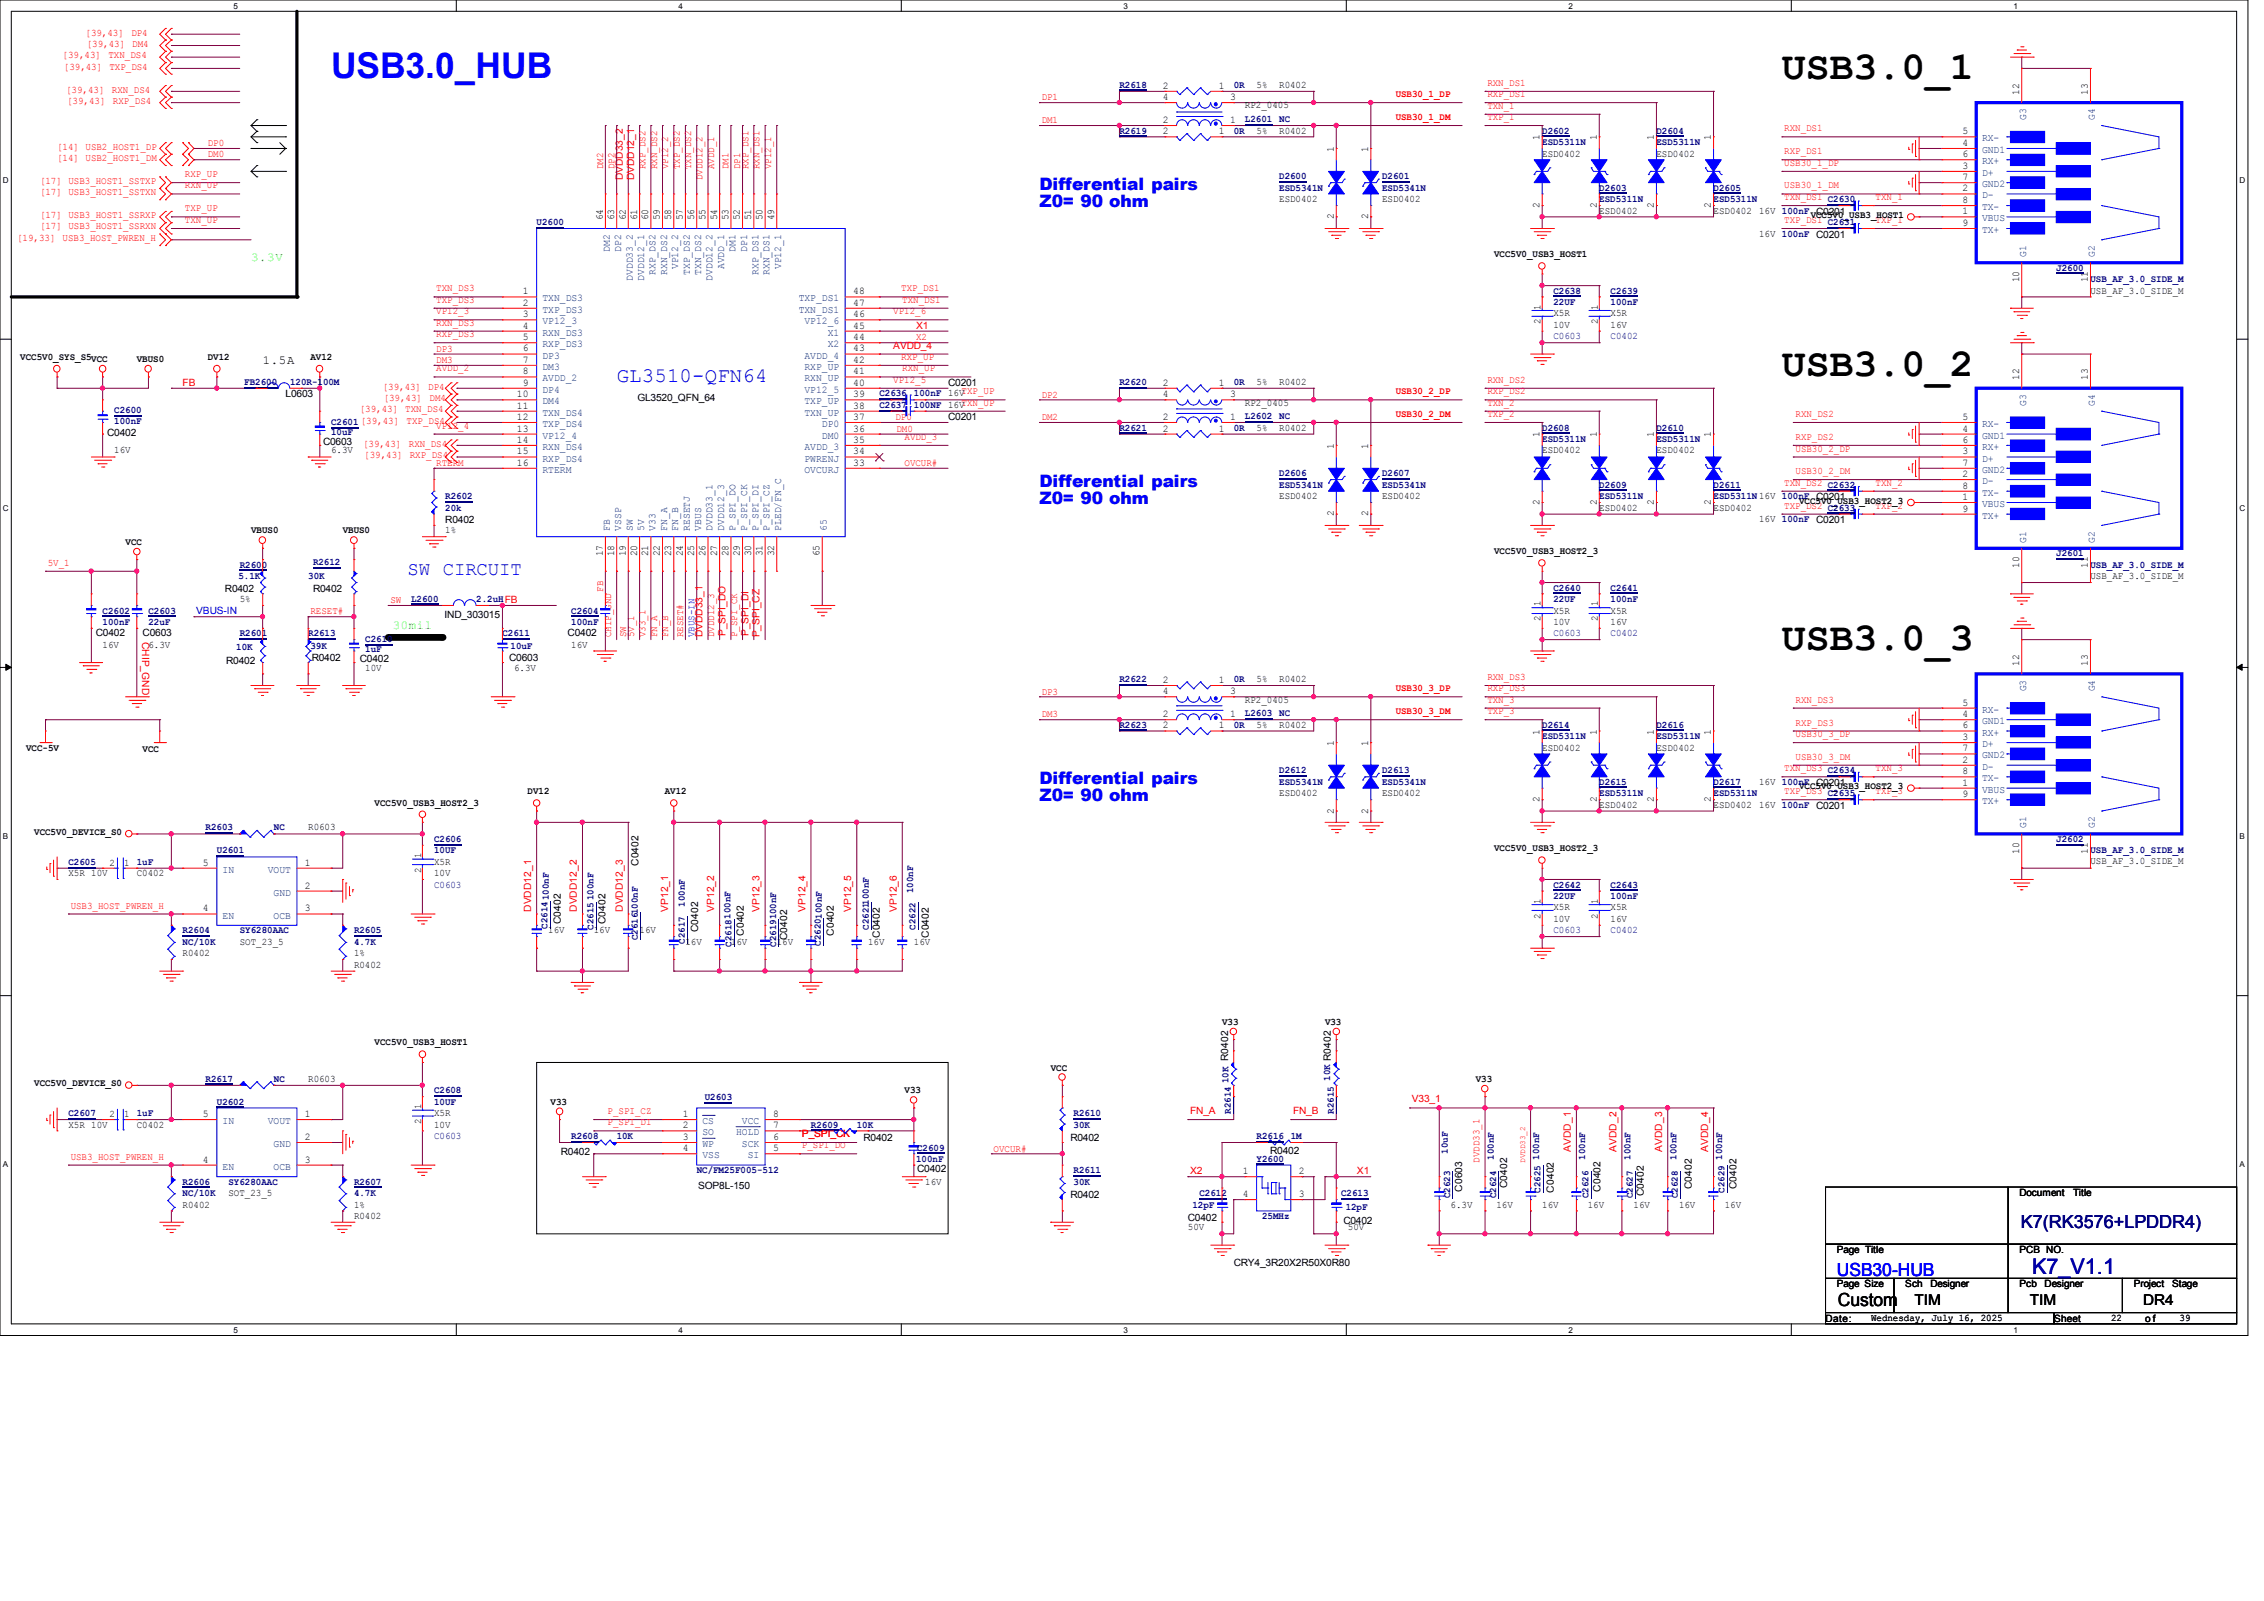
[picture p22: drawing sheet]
<svg xmlns="http://www.w3.org/2000/svg" width="297mm" height="210mm" viewBox="0 0 297 210" stroke-linecap="round" stroke-linejoin="round" font-family="sans-serif">
<defs><g id="words">
<g font-size="5.2">
<text x="233.8" y="10.3">USB3.0_1</text>
<text x="233.8" y="49.3">USB3.0_2</text>
<text x="233.8" y="85.3">USB3.0_3</text>
</g>
<text font-size="4.7" fill="#00f" x="43.4" y="10.3">USB3.0_HUB</text>
<text font-size="2.8" fill="#0000a0" x="266.6" y="167.1">K7_V1.1</text>
<text font-size="2.7" fill="#00f" x="80.9" y="50.1">GL3510-QFN64</text>
<text font-size="2.5" fill="#00f" x="53.5" y="75.4">SW CIRCUIT</text>
<text font-size="2.4" fill="#000080" x="265.1" y="161">K7(RK3576+LPDDR4)</text>
<text font-size="2.4" fill="#00f" x="241" y="167.3">USB30-HUB</text>
<text font-size="2.4" x="241.1" y="171.4">Custom</text>
<g font-size="2.2" fill="#00f">
<text x="136.4" y="24.9">Differential pairs</text>
<text x="136.4" y="27.2">Z0= 90 ohm</text>
<text x="136.4" y="63.9">Differential pairs</text>
<text x="136.4" y="66.1">Z0= 90 ohm</text>
<text x="136.4" y="102.8">Differential pairs</text>
<text x="136.4" y="105.1">Z0= 90 ohm</text>
</g>
<g font-size="1.9">
<text x="251.2" y="171.2">TIM</text>
<text x="266.3" y="171.2">TIM</text>
<text x="281.1" y="171.2">DR4</text>
</g>
<g font-size="1.6" fill="#0f0">
<text x="32.9" y="34.2">3.3V</text>
<text x="51.5" y="82.5">30mil</text>
</g>
<text font-size="1.6" x="34.5" y="47.7">1.5A</text>
<g font-size="1.4">
<text x="152.5" y="11.6">2</text>
<text x="159.9" y="11.6">1</text>
<text x="152.5" y="17.6">2</text>
<text x="152.5" y="16.1">2</text>
<text x="152.5" y="13.1">4</text>
<text x="159.9" y="17.6">1</text>
<text x="161.4" y="16.1">1</text>
<text x="161.4" y="13.1">3</text>
<text x="257.4" y="17.6">5</text>
<text x="264.9" y="12.4" transform="rotate(-90 264.9 12.4)">12</text>
<text x="273.9" y="12.4" transform="rotate(-90 273.9 12.4)">13</text>
<text x="175" y="19.9" transform="rotate(-90 175 19.9)">1</text>
<text x="179.5" y="19.9" transform="rotate(-90 179.5 19.9)">1</text>
<text x="202" y="18.4" transform="rotate(-90 202 18.4)">1</text>
<text x="209.5" y="18.4" transform="rotate(-90 209.5 18.4)">1</text>
<text x="217" y="18.4" transform="rotate(-90 217 18.4)">1</text>
<text x="224.5" y="18.4" transform="rotate(-90 224.5 18.4)">1</text>
<text x="257.4" y="22.1">3</text>
<text x="257.4" y="19.1">4</text>
<text x="257.4" y="20.6">6</text>
<text x="257.4" y="23.6">7</text>
<text x="79.1" y="28.9" transform="rotate(-90 79.1 28.9)">64</text>
<text x="80.6" y="28.9" transform="rotate(-90 80.6 28.9)">63</text>
<text x="82.1" y="28.9" transform="rotate(-90 82.1 28.9)">62</text>
<text x="83.6" y="28.9" transform="rotate(-90 83.6 28.9)">61</text>
<text x="85" y="28.9" transform="rotate(-90 85 28.9)">60</text>
<text x="86.6" y="28.9" transform="rotate(-90 86.6 28.9)">59</text>
<text x="88.1" y="28.9" transform="rotate(-90 88.1 28.9)">58</text>
<text x="89.6" y="28.9" transform="rotate(-90 89.6 28.9)">57</text>
<text x="91.1" y="28.9" transform="rotate(-90 91.1 28.9)">56</text>
<text x="92.5" y="28.9" transform="rotate(-90 92.5 28.9)">55</text>
<text x="94.1" y="28.9" transform="rotate(-90 94.1 28.9)">54</text>
<text x="95.5" y="28.9" transform="rotate(-90 95.5 28.9)">53</text>
<text x="97.1" y="28.9" transform="rotate(-90 97.1 28.9)">52</text>
<text x="98.6" y="28.9" transform="rotate(-90 98.6 28.9)">51</text>
<text x="100" y="28.9" transform="rotate(-90 100 28.9)">50</text>
<text x="101.6" y="28.9" transform="rotate(-90 101.6 28.9)">49</text>
<text x="175" y="28.8" transform="rotate(-90 175 28.8)">2</text>
<text x="179.5" y="28.8" transform="rotate(-90 179.5 28.8)">2</text>
<text x="202" y="27.3" transform="rotate(-90 202 27.3)">2</text>
<text x="209.5" y="27.3" transform="rotate(-90 209.5 27.3)">2</text>
<text x="217" y="27.3" transform="rotate(-90 217 27.3)">2</text>
<text x="224.5" y="27.3" transform="rotate(-90 224.5 27.3)">2</text>
<text x="257.4" y="28.1">1</text>
<text x="257.4" y="25.1">2</text>
<text x="257.4" y="26.6">8</text>
<text x="257.4" y="29.6">9</text>
<text x="68.6" y="38.6">1</text>
<text x="68.6" y="40.1">2</text>
<text x="68.6" y="41.6">3</text>
<text x="111.9" y="40.1">47</text>
<text x="111.9" y="41.6">46</text>
<text x="111.9" y="38.6">48</text>
<text x="264.9" y="37" transform="rotate(-90 264.9 37)">10</text>
<text x="273.9" y="37" transform="rotate(-90 273.9 37)">11</text>
<text x="68.6" y="43.1">4</text>
<text x="68.6" y="44.6">5</text>
<text x="68.6" y="46.1">6</text>
<text x="68.6" y="47.6">7</text>
<text x="111.9" y="43.1">45</text>
<text x="111.9" y="44.6">44</text>
<text x="111.9" y="46.1">43</text>
<text x="111.9" y="47.6">42</text>
<text x="67.8" y="52.1">10</text>
<text x="67.8" y="53.6">11</text>
<text x="68.6" y="49.1">8</text>
<text x="68.6" y="50.6">9</text>
<text x="111.9" y="49.1">41</text>
<text x="111.9" y="50.6">40</text>
<text x="111.9" y="52.1">39</text>
<text x="111.9" y="53.6">38</text>
<text x="152.5" y="50.6">2</text>
<text x="152.5" y="52.1">4</text>
<text x="159.9" y="50.6">1</text>
<text x="161.4" y="52.1">3</text>
<text x="264.9" y="49.9" transform="rotate(-90 264.9 49.9)">12</text>
<text x="273.9" y="49.9" transform="rotate(-90 273.9 49.9)">13</text>
<text x="67.8" y="55.1">12</text>
<text x="67.8" y="56.6">13</text>
<text x="67.8" y="58.1">14</text>
<text x="67.8" y="59.6">15</text>
<text x="111.9" y="59.6">34</text>
<text x="111.9" y="58.1">35</text>
<text x="111.9" y="55.1">37</text>
<text x="111.9" y="56.6">36</text>
<text x="152.5" y="55.1">2</text>
<text x="152.5" y="56.6">2</text>
<text x="159.9" y="56.6">1</text>
<text x="161.4" y="55.1">1</text>
<text x="175" y="58.9" transform="rotate(-90 175 58.9)">1</text>
<text x="179.5" y="58.9" transform="rotate(-90 179.5 58.9)">1</text>
<text x="202" y="57.4" transform="rotate(-90 202 57.4)">1</text>
<text x="209.5" y="57.4" transform="rotate(-90 209.5 57.4)">1</text>
<text x="217" y="57.4" transform="rotate(-90 217 57.4)">1</text>
<text x="224.5" y="57.4" transform="rotate(-90 224.5 57.4)">1</text>
<text x="257.4" y="59.6">3</text>
<text x="257.4" y="56.6">4</text>
<text x="257.4" y="55.1">5</text>
<text x="257.4" y="58.1">6</text>
<text x="67.8" y="61.1">16</text>
<text x="111.9" y="61.1">33</text>
<text x="257.4" y="65.6">1</text>
<text x="257.4" y="62.6">2</text>
<text x="257.4" y="61.1">7</text>
<text x="257.4" y="64.1">8</text>
<text x="175" y="67.7" transform="rotate(-90 175 67.7)">2</text>
<text x="179.5" y="67.7" transform="rotate(-90 179.5 67.7)">2</text>
<text x="202" y="66.3" transform="rotate(-90 202 66.3)">2</text>
<text x="209.5" y="66.3" transform="rotate(-90 209.5 66.3)">2</text>
<text x="217" y="66.3" transform="rotate(-90 217 66.3)">2</text>
<text x="224.5" y="66.3" transform="rotate(-90 224.5 66.3)">2</text>
<text x="257.4" y="67.1">9</text>
<text x="79.1" y="73" transform="rotate(-90 79.1 73)">17</text>
<text x="80.6" y="73" transform="rotate(-90 80.6 73)">18</text>
<text x="82.1" y="73" transform="rotate(-90 82.1 73)">19</text>
<text x="83.6" y="73" transform="rotate(-90 83.6 73)">20</text>
<text x="85" y="73" transform="rotate(-90 85 73)">21</text>
<text x="86.6" y="73" transform="rotate(-90 86.6 73)">22</text>
<text x="88.1" y="73" transform="rotate(-90 88.1 73)">23</text>
<text x="89.6" y="73" transform="rotate(-90 89.6 73)">24</text>
<text x="91.1" y="73" transform="rotate(-90 91.1 73)">25</text>
<text x="92.5" y="73" transform="rotate(-90 92.5 73)">26</text>
<text x="94.1" y="73" transform="rotate(-90 94.1 73)">27</text>
<text x="95.5" y="73" transform="rotate(-90 95.5 73)">28</text>
<text x="97.1" y="73" transform="rotate(-90 97.1 73)">29</text>
<text x="98.6" y="73" transform="rotate(-90 98.6 73)">30</text>
<text x="100" y="73" transform="rotate(-90 100 73)">31</text>
<text x="101.6" y="73" transform="rotate(-90 101.6 73)">32</text>
<text x="107.5" y="73" transform="rotate(-90 107.5 73)">65</text>
<text x="264.9" y="74.5" transform="rotate(-90 264.9 74.5)">10</text>
<text x="273.9" y="74.5" transform="rotate(-90 273.9 74.5)">11</text>
<text x="152.5" y="89.6">2</text>
<text x="159.9" y="89.6">1</text>
<text x="264.9" y="87.3" transform="rotate(-90 264.9 87.3)">12</text>
<text x="273.9" y="87.3" transform="rotate(-90 273.9 87.3)">13</text>
<text x="152.5" y="94.1">2</text>
<text x="152.5" y="91.1">4</text>
<text x="152.5" y="95.5">2</text>
<text x="159.9" y="95.5">1</text>
<text x="161.4" y="94.1">1</text>
<text x="161.4" y="91.1">3</text>
<text x="257.4" y="94.1">4</text>
<text x="257.4" y="92.5">5</text>
<text x="257.4" y="95.5">6</text>
<text x="175" y="97.8" transform="rotate(-90 175 97.8)">1</text>
<text x="179.5" y="97.8" transform="rotate(-90 179.5 97.8)">1</text>
<text x="202" y="96.4" transform="rotate(-90 202 96.4)">1</text>
<text x="209.5" y="96.4" transform="rotate(-90 209.5 96.4)">1</text>
<text x="217" y="96.4" transform="rotate(-90 217 96.4)">1</text>
<text x="224.5" y="96.4" transform="rotate(-90 224.5 96.4)">1</text>
<text x="257.4" y="100">2</text>
<text x="257.4" y="97.1">3</text>
<text x="257.4" y="98.6">7</text>
<text x="257.4" y="101.6">8</text>
<text x="175" y="106.7" transform="rotate(-90 175 106.7)">2</text>
<text x="179.5" y="106.7" transform="rotate(-90 179.5 106.7)">2</text>
<text x="202" y="105.2" transform="rotate(-90 202 105.2)">2</text>
<text x="209.5" y="105.2" transform="rotate(-90 209.5 105.2)">2</text>
<text x="217" y="105.2" transform="rotate(-90 217 105.2)">2</text>
<text x="224.5" y="105.2" transform="rotate(-90 224.5 105.2)">2</text>
<text x="257.4" y="103">1</text>
<text x="257.4" y="104.6">9</text>
<text x="26.6" y="113.5">5</text>
<text x="40" y="113.5">1</text>
<text x="264.9" y="112" transform="rotate(-90 264.9 112)">10</text>
<text x="273.9" y="112" transform="rotate(-90 273.9 112)">11</text>
<text x="26.6" y="119.5">4</text>
<text x="40" y="119.5">3</text>
<text x="40" y="116.5">2</text>
<text x="26.6" y="146.5">5</text>
<text x="40" y="149.5">2</text>
<text x="40" y="146.5">1</text>
<text x="89.6" y="146.5">1</text>
<text x="89.6" y="148">2</text>
<text x="89.6" y="149.5">3</text>
<text x="101.4" y="149.5">6</text>
<text x="101.4" y="148">7</text>
<text x="101.4" y="146.5">8</text>
<text x="26.6" y="152.5">4</text>
<text x="40" y="152.5">3</text>
<text x="89.6" y="151">4</text>
<text x="101.4" y="151">5</text>
<text x="163" y="154">1</text>
<text x="170.4" y="154">2</text>
<text x="163" y="157">4</text>
<text x="170.4" y="157">3</text>
</g>
<g font-size="1.4" fill="#004080">
<text x="265.8" y="15.7" transform="rotate(-90 265.8 15.7)">G3</text>
<text x="274.8" y="15.7" transform="rotate(-90 274.8 15.7)">G4</text>
<text x="260" y="23.1">D+</text>
<text x="260" y="20.1">GND1</text>
<text x="260" y="18.5">RX-</text>
<text x="260" y="21.5">RX+</text>
<text x="260" y="29">VBUS</text>
<text x="260" y="26">D-</text>
<text x="260" y="24.6">GND2</text>
<text x="260" y="27.6">TX-</text>
<text x="80" y="33" transform="rotate(-90 80 33)">DM2</text>
<text x="81.5" y="33" transform="rotate(-90 81.5 33)">DP2</text>
<text x="89" y="35.3" transform="rotate(-90 89 35.3)">VP12_2</text>
<text x="95" y="35.3" transform="rotate(-90 95 35.3)">AVDD_1</text>
<text x="96.5" y="33" transform="rotate(-90 96.5 33)">DM1</text>
<text x="98" y="33" transform="rotate(-90 98 33)">DP1</text>
<text x="102.5" y="35.3" transform="rotate(-90 102.5 35.3)">VP12_1</text>
<text x="260" y="30.6">TX+</text>
<text x="265.8" y="33.7" transform="rotate(-90 265.8 33.7)">G1</text>
<text x="274.8" y="33.7" transform="rotate(-90 274.8 33.7)">G2</text>
<text x="71.2" y="39.5">TXN_DS3</text>
<text x="71.2" y="41">TXP_DS3</text>
<text x="83" y="36.8" transform="rotate(-90 83 36.8)">DVDD33_2</text>
<text x="84.5" y="36.8" transform="rotate(-90 84.5 36.8)">DVDD12_1</text>
<text x="86" y="36.1" transform="rotate(-90 86 36.1)">RXP_DS2</text>
<text x="87.5" y="36.1" transform="rotate(-90 87.5 36.1)">RXN_DS2</text>
<text x="90.5" y="36.1" transform="rotate(-90 90.5 36.1)">TXP_DS2</text>
<text x="92" y="36.1" transform="rotate(-90 92 36.1)">TXN_DS2</text>
<text x="93.5" y="36.8" transform="rotate(-90 93.5 36.8)">DVDD12_2</text>
<text x="99.5" y="36.1" transform="rotate(-90 99.5 36.1)">RXP_DS1</text>
<text x="101" y="36.1" transform="rotate(-90 101 36.1)">RXN_DS1</text>
<text x="104.8" y="41">TXN_DS1</text>
<text x="104.8" y="39.5">TXP_DS1</text>
<text x="71.2" y="42.5">VP12_3</text>
<text x="71.2" y="44">RXN_DS3</text>
<text x="71.2" y="45.6">RXP_DS3</text>
<text x="71.2" y="47">DP3</text>
<text x="105.5" y="42.5">VP12_6</text>
<text x="105.5" y="47">AVDD_4</text>
<text x="108.6" y="44">X1</text>
<text x="108.6" y="45.6">X2</text>
<text x="71.2" y="48.5">DM3</text>
<text x="71.2" y="50">AVDD_2</text>
<text x="71.2" y="51.5">DP4</text>
<text x="71.2" y="53">DM4</text>
<text x="105.5" y="48.5">RXP_UP</text>
<text x="105.5" y="50">RXN_UP</text>
<text x="105.5" y="51.5">VP12_5</text>
<text x="105.5" y="53">TXP_UP</text>
<text x="265.8" y="53.2" transform="rotate(-90 265.8 53.2)">G3</text>
<text x="274.8" y="53.2" transform="rotate(-90 274.8 53.2)">G4</text>
<text x="71.2" y="54.5">TXN_DS4</text>
<text x="71.2" y="56">TXP_DS4</text>
<text x="71.2" y="57.5">VP12_4</text>
<text x="71.2" y="59">RXN_DS4</text>
<text x="105.5" y="59">AVDD_3</text>
<text x="105.5" y="54.5">TXN_UP</text>
<text x="107.8" y="56">DP0</text>
<text x="107.8" y="57.5">DM0</text>
<text x="260" y="57.5">GND1</text>
<text x="260" y="56">RX-</text>
<text x="260" y="59">RX+</text>
<text x="71.2" y="60.5">RXP_DS4</text>
<text x="71.2" y="62">RTERM</text>
<text x="105.5" y="60.5">PWRENJ</text>
<text x="105.5" y="62">OVCURJ</text>
<text x="260" y="63.5">D-</text>
<text x="260" y="60.5">D+</text>
<text x="260" y="62">GND2</text>
<text x="260" y="65">TX-</text>
<text x="80" y="69.6" transform="rotate(-90 80 69.6)">FB</text>
<text x="81.5" y="69.6" transform="rotate(-90 81.5 69.6)">VSSP</text>
<text x="83" y="69.6" transform="rotate(-90 83 69.6)">SW</text>
<text x="84.5" y="69.6" transform="rotate(-90 84.5 69.6)">5V</text>
<text x="86" y="69.6" transform="rotate(-90 86 69.6)">V33</text>
<text x="87.5" y="69.6" transform="rotate(-90 87.5 69.6)">FN_A</text>
<text x="89" y="69.6" transform="rotate(-90 89 69.6)">FN_B</text>
<text x="90.5" y="69.6" transform="rotate(-90 90.5 69.6)">RESETJ</text>
<text x="92" y="69.6" transform="rotate(-90 92 69.6)">VBUS</text>
<text x="93.5" y="69.6" transform="rotate(-90 93.5 69.6)">DVDD33_1</text>
<text x="95" y="69.6" transform="rotate(-90 95 69.6)">DVDD12_3</text>
<text x="96.5" y="69.6" transform="rotate(-90 96.5 69.6)">P_SPI_DO</text>
<text x="98" y="69.6" transform="rotate(-90 98 69.6)">P_SPI_CK</text>
<text x="99.5" y="69.6" transform="rotate(-90 99.5 69.6)">P_SPI_DI</text>
<text x="101" y="69.6" transform="rotate(-90 101 69.6)">P_SPI_CZ</text>
<text x="102.5" y="69.6" transform="rotate(-90 102.5 69.6)">PLED/FN_C</text>
<text x="108.5" y="69.6" transform="rotate(-90 108.5 69.6)">65</text>
<text x="260" y="66.5">VBUS</text>
<text x="260" y="68">TX+</text>
<text x="265.8" y="71.2" transform="rotate(-90 265.8 71.2)">G1</text>
<text x="274.8" y="71.2" transform="rotate(-90 274.8 71.2)">G2</text>
<text x="260" y="95">GND1</text>
<text x="260" y="93.5">RX-</text>
<text x="265.8" y="90.7" transform="rotate(-90 265.8 90.7)">G3</text>
<text x="274.8" y="90.7" transform="rotate(-90 274.8 90.7)">G4</text>
<text x="260" y="101">D-</text>
<text x="260" y="98">D+</text>
<text x="260" y="96.5">RX+</text>
<text x="260" y="99.5">GND2</text>
<text x="260" y="104">VBUS</text>
<text x="260" y="102.5">TX-</text>
<text x="260" y="105.5">TX+</text>
<text x="265.8" y="108.6" transform="rotate(-90 265.8 108.6)">G1</text>
<text x="274.8" y="108.6" transform="rotate(-90 274.8 108.6)">G2</text>
<text x="29.2" y="114.5">IN</text>
<text x="35.1" y="114.5">VOUT</text>
<text x="35.9" y="117.5">GND</text>
<text x="29.2" y="120.5">EN</text>
<text x="35.9" y="120.5">OCB</text>
<text x="29.2" y="147.4">IN</text>
<text x="35.1" y="147.4">VOUT</text>
<text x="92.2" y="147.4">CS</text>
<text x="92.2" y="148.9">SO</text>
<text x="96.6" y="148.9">HOLD</text>
<text x="97.3" y="147.4">VCC</text>
<text x="29.2" y="153.4">EN</text>
<text x="35.9" y="153.4">OCB</text>
<text x="35.9" y="150.5">GND</text>
<text x="92.2" y="150.5">WP</text>
<text x="92.2" y="151.9">VSS</text>
<text x="97.3" y="150.5">SCK</text>
<text x="98.1" y="151.9">SI</text>
</g>
<g font-size="1.3" fill="#f00">
<text x="11.2" y="4.7">[39,43]</text>
<text x="17.2" y="4.7">DP4</text>
<text x="8.2" y="7.6">[39,43]</text>
<text x="8.4" y="9.1">[39,43]</text>
<text x="11.4" y="6.1">[39,43]</text>
<text x="14.2" y="7.6">TXN_DS4</text>
<text x="14.4" y="9.1">TXP_DS4</text>
<text x="17.4" y="6.1">DM4</text>
<text x="195.1" y="11.3">RXN_DS1</text>
<text x="8.7" y="12.1">[39,43]</text>
<text x="8.8" y="13.6">[39,43]</text>
<text x="14.7" y="12.1">RXN_DS4</text>
<text x="14.8" y="13.6">RXP_DS4</text>
<text x="136.7" y="16.2">DM1</text>
<text x="136.7" y="13.2">DP1</text>
<text x="183.1" y="15.7">USB30_1_DM</text>
<text x="183.1" y="12.7">USB30_1_DP</text>
<text x="195.1" y="12.7">RXP_DS1</text>
<text x="195.1" y="14.3">TXN_1</text>
<text x="195.1" y="15.7">TXP_1</text>
<text x="234.1" y="17.2">RXN_DS1</text>
<text x="7.5" y="19.6">[14] USB2_HOST1_DP</text>
<text x="7.5" y="21.1">[14] USB2_HOST1_DM</text>
<text x="24.3" y="23.2">RXP_UP</text>
<text x="27.3" y="19.2">DP0</text>
<text x="27.3" y="20.7">DM0</text>
<text x="79.1" y="22.2" transform="rotate(-90 79.1 22.2)">DM2</text>
<text x="80.6" y="22.2" transform="rotate(-90 80.6 22.2)">DP2</text>
<text x="81.7" y="23.7" transform="rotate(-90 81.7 23.7)">DVDD33_2</text>
<text x="83.2" y="23.7" transform="rotate(-90 83.2 23.7)">DVDD12_1</text>
<text x="84.7" y="22.2" transform="rotate(-90 84.7 22.2)">RXP_DS2</text>
<text x="86.2" y="22.2" transform="rotate(-90 86.2 22.2)">RXN_DS2</text>
<text x="87.7" y="22.2" transform="rotate(-90 87.7 22.2)">VP12_2</text>
<text x="89.2" y="22.2" transform="rotate(-90 89.2 22.2)">TXP_DS2</text>
<text x="90.7" y="22.2" transform="rotate(-90 90.7 22.2)">TXN_DS2</text>
<text x="92.2" y="23.7" transform="rotate(-90 92.2 23.7)">DVDD12_2</text>
<text x="93.7" y="22.2" transform="rotate(-90 93.7 22.2)">AVDD_1</text>
<text x="95.6" y="22.2" transform="rotate(-90 95.6 22.2)">DM1</text>
<text x="97.1" y="22.2" transform="rotate(-90 97.1 22.2)">DP1</text>
<text x="98.2" y="22.2" transform="rotate(-90 98.2 22.2)">RXP_DS1</text>
<text x="99.7" y="22.2" transform="rotate(-90 99.7 22.2)">RXN_DS1</text>
<text x="101.2" y="22.2" transform="rotate(-90 101.2 22.2)">VP12_1</text>
<text x="234.1" y="20.2">RXP_DS1</text>
<text x="234.1" y="21.8">USB30_1_DP</text>
<text x="5.2" y="24.1">[17] USB3_HOST1_SSTXP</text>
<text x="5.2" y="25.6">[17] USB3_HOST1_SSTXN</text>
<text x="5.2" y="28.6">[17] USB3_HOST1_SSRXP</text>
<text x="24.3" y="24.7">RXN_UP</text>
<text x="24.3" y="29.3">TXN_UP</text>
<text x="24.3" y="27.7">TXP_UP</text>
<text x="234.1" y="24.7">USB30_1_DM</text>
<text x="234.1" y="26.2">TXN_DS1 C2630</text>
<text x="234.1" y="29.3">TXP_DS1 C2631</text>
<text x="246" y="26.2">TXN_1</text>
<text x="246" y="29.3">TXP_1</text>
<text x="2.2" y="31.6">[19,33]</text>
<text x="5.2" y="30.1">[17] USB3_HOST1_SSRXN</text>
<text x="8.2" y="31.6">USB3_HOST_PWREN_H</text>
<text x="57.2" y="41.2">VP12_3</text>
<text x="57.2" y="39.7">TXP_DS3</text>
<text x="57.2" y="38.2">TXN_DS3</text>
<text x="117.2" y="41.2">VP12_6</text>
<text x="118.2" y="38.2">TXP_DS1</text>
<text x="118.4" y="39.7">TXN_DS1</text>
<text x="57.2" y="44.2">RXP_DS3</text>
<text x="57.2" y="42.7">RXN_DS3</text>
<text x="57.2" y="47.6">DM3</text>
<text x="57.2" y="46.1">DP3</text>
<text x="117.2" y="45.7">AVDD_4</text>
<text x="118.2" y="47.2">RXP_UP</text>
<text x="120.2" y="43.1">X1</text>
<text x="120.2" y="44.7">X2</text>
<text x="24" y="50.6">FB</text>
<text x="50.2" y="51.1">[39,43]</text>
<text x="50.3" y="52.6">[39,43]</text>
<text x="56.2" y="51.1">DP4</text>
<text x="56.3" y="52.6">DM4</text>
<text x="57.2" y="48.7">AVDD_2</text>
<text x="117.2" y="50.2">VP12_5</text>
<text x="118.4" y="48.7">RXN_UP</text>
<text x="136.7" y="52.2">DP2</text>
<text x="183.1" y="51.7">USB30_2_DP</text>
<text x="195.1" y="50.2">RXN_DS2</text>
<text x="195.1" y="51.7">RXP_DS2</text>
<text x="195.1" y="53.2">TXN_2</text>
<text x="47.2" y="54.1">[39,43]</text>
<text x="47.6" y="58.6">[39,43]</text>
<text x="53.2" y="54.1">TXN_DS4</text>
<text x="53.3" y="55.6">TXP_DS4</text>
<text x="53.6" y="58.6">RXN_DS4</text>
<text x="57.2" y="56.2">VP12_4</text>
<text x="117.5" y="55.1">DP0</text>
<text x="117.6" y="56.6">DM0</text>
<text x="118.7" y="57.7">AVDD_3</text>
<text x="136.7" y="55.1">DM2</text>
<text x="183.1" y="54.7">USB30_2_DM</text>
<text x="195.1" y="54.7">TXP_2</text>
<text x="235.5" y="54.7">RXN_DS2</text>
<text x="235.5" y="57.7">RXP_DS2</text>
<text x="235.5" y="59.2">USB30_2_DP</text>
<text x="47.8" y="60.1">[39,43]</text>
<text x="53.8" y="60.1">RXP_DS4</text>
<text x="57.2" y="61.1">RTERM</text>
<text x="118.7" y="61.1">OVCUR#</text>
<text x="234.1" y="63.7">TXN_DS2 C2632</text>
<text x="235.5" y="62.2">USB30_2_DM</text>
<text x="246" y="63.7">TXN_2</text>
<text x="234.1" y="66.7">TXP_DS2 C2633</text>
<text x="246" y="66.7">TXP_2</text>
<text x="6.3" y="74.2">5V_1</text>
<text x="79.1" y="77.6" transform="rotate(-90 79.1 77.6)">FB</text>
<text x="40.7" y="80.6">RESET#</text>
<text x="51.2" y="79.1">SW</text>
<text x="80.2" y="83.6" transform="rotate(-90 80.2 83.6)">CHIP_GND</text>
<text x="82.1" y="83.6" transform="rotate(-90 82.1 83.6)">SW</text>
<text x="83.2" y="83.6" transform="rotate(-90 83.2 83.6)">5V_1</text>
<text x="84.7" y="83.6" transform="rotate(-90 84.7 83.6)">V33_1</text>
<text x="86.2" y="83.6" transform="rotate(-90 86.2 83.6)">FN_A</text>
<text x="87.7" y="83.6" transform="rotate(-90 87.7 83.6)">FN_B</text>
<text x="89.6" y="83.6" transform="rotate(-90 89.6 83.6)">RESET#</text>
<text x="92.2" y="83.6" transform="rotate(-90 92.2 83.6)">DVDD33_1</text>
<text x="93.7" y="83.6" transform="rotate(-90 93.7 83.6)">DVDD12_3</text>
<text x="95.2" y="83.4" transform="rotate(-90 95.2 83.4)">P_SPI_DO</text>
<text x="96.7" y="83.6" transform="rotate(-90 96.7 83.6)">P_SPI_CK</text>
<text x="98.2" y="83.4" transform="rotate(-90 98.2 83.4)">P_SPI_DI</text>
<text x="99.7" y="83.6" transform="rotate(-90 99.7 83.6)">P_SPI_CZ</text>
<text x="18.7" y="84.2" transform="rotate(90 18.7 84.2)">CHIP_GND</text>
<text x="195.1" y="89.2">RXN_DS3</text>
<text x="136.7" y="94.1">DM3</text>
<text x="136.7" y="91.1">DP3</text>
<text x="183.1" y="93.7">USB30_3_DM</text>
<text x="183.1" y="90.7">USB30_3_DP</text>
<text x="195.1" y="90.7">RXP_DS3</text>
<text x="195.1" y="92.2">TXN_3</text>
<text x="195.1" y="93.7">TXP_3</text>
<text x="235.5" y="92.2">RXN_DS3</text>
<text x="235.5" y="95.2">RXP_DS3</text>
<text x="234.1" y="101.2">TXN_DS3 C2634</text>
<text x="235.5" y="96.7">USB30_3_DP</text>
<text x="235.5" y="99.7">USB30_3_DM</text>
<text x="246" y="101.2">TXN_3</text>
<text x="234.1" y="104.2">TXP_DS3 C2635</text>
<text x="246" y="104.2">TXP_3</text>
<text x="9.3" y="119.2">USB3_HOST_PWREN_H</text>
<text x="69.7" y="119.6" transform="rotate(-90 69.7 119.6)">DVDD12_1</text>
<text x="75.7" y="119.6" transform="rotate(-90 75.7 119.6)">DVDD12_2</text>
<text x="81.7" y="119.6" transform="rotate(-90 81.7 119.6)">DVDD12_3</text>
<text x="87.7" y="119.6" transform="rotate(-90 87.7 119.6)">VP12_1</text>
<text x="93.7" y="119.6" transform="rotate(-90 93.7 119.6)">VP12_2</text>
<text x="99.7" y="119.6" transform="rotate(-90 99.7 119.6)">VP12_3</text>
<text x="105.7" y="119.6" transform="rotate(-90 105.7 119.6)">VP12_4</text>
<text x="111.7" y="119.6" transform="rotate(-90 111.7 119.6)">VP12_5</text>
<text x="117.6" y="119.6" transform="rotate(-90 117.6 119.6)">VP12_6</text>
<text x="79.7" y="146.1">P_SPI_CZ</text>
<text x="79.7" y="147.6">P_SPI_DI</text>
<text x="105.2" y="149.1">P_SPI_CK</text>
<text x="156.1" y="146.1">FN_A</text>
<text x="169.6" y="146.1">FN_B</text>
<text x="185.2" y="144.6">V33_1</text>
<text x="9.3" y="152.1">USB3_HOST_PWREN_H</text>
<text x="105.2" y="150.6">P_SPI_DO</text>
<text x="130.3" y="151">OVCUR#</text>
<text x="156.1" y="154.1">X2</text>
<text x="178" y="154.1">X1</text>
<text x="194.1" y="152.5" transform="rotate(-90 194.1 152.5)">DVDD33_1</text>
<text x="206.1" y="151" transform="rotate(-90 206.1 151)">AVDD_1</text>
<text x="212" y="151" transform="rotate(-90 212 151)">AVDD_2</text>
<text x="218.1" y="151" transform="rotate(-90 218.1 151)">AVDD_3</text>
<text x="224.1" y="151" transform="rotate(-90 224.1 151)">AVDD_4</text>
</g>
<g font-size="1.3" fill="#000080">
<text x="146.9" y="11.5">R2618</text>
<text x="161.8" y="11.5">0R</text>
<text x="146.9" y="17.5">R2619</text>
<text x="161.8" y="17.5">0R</text>
<text x="163.3" y="16">L2601 NC</text>
<text x="202.3" y="17.5">D2602</text>
<text x="217.3" y="17.5">D2604</text>
<text x="167.8" y="23.5">D2600</text>
<text x="181.3" y="23.5">D2601</text>
<text x="202.3" y="19">ESD5311N</text>
<text x="217.3" y="19">ESD5311N</text>
<text x="70.4" y="29.5">U2600</text>
<text x="167.8" y="25">ESD5341N</text>
<text x="181.3" y="25">ESD5341N</text>
<text x="209.8" y="25">D2603</text>
<text x="209.8" y="26.5">ESD5311N</text>
<text x="224.8" y="25">D2605</text>
<text x="224.8" y="26.5">ESD5311N</text>
<text x="269.7" y="35.5">J2600</text>
<text x="203.8" y="38.5">C2638</text>
<text x="203.8" y="40">22UF</text>
<text x="211.3" y="38.5">C2639</text>
<text x="211.3" y="40">100nF</text>
<text x="274.2" y="37">USB_AF_3.0_SIDE_M</text>
<text x="203.8" y="44.5">C0603</text>
<text x="211.3" y="44.5">C0402</text>
<text x="32" y="50.5">FB2600</text>
<text x="38.1" y="50.5">120R-100M</text>
<text x="115.4" y="52">C2636</text>
<text x="115.4" y="53.5">C2637</text>
<text x="119.9" y="52">100nF 16VTXP_UP</text>
<text x="119.9" y="53.5">100NF 16VTXN_UP</text>
<text x="146.9" y="50.5">R2620</text>
<text x="161.8" y="50.5">0R</text>
<text x="15" y="54.2">C2600</text>
<text x="15" y="55.6">100nF</text>
<text x="43.4" y="55.8">C2601 [39,43]</text>
<text x="43.4" y="57.1">10uF</text>
<text x="146.9" y="56.5">R2621</text>
<text x="161.8" y="56.5">0R</text>
<text x="163.3" y="55">L2602 NC</text>
<text x="202.3" y="56.5">D2608</text>
<text x="202.3" y="58">ESD5311N</text>
<text x="217.3" y="56.5">D2610</text>
<text x="217.3" y="58">ESD5311N</text>
<text x="58.4" y="65.5">R2602</text>
<text x="167.8" y="62.5">D2606</text>
<text x="167.8" y="64">ESD5341N</text>
<text x="181.3" y="62.5">D2607</text>
<text x="181.3" y="64">ESD5341N</text>
<text x="209.8" y="64">D2609</text>
<text x="209.8" y="65.5">ESD5311N</text>
<text x="224.8" y="64">D2611</text>
<text x="224.8" y="65.5">ESD5311N16V 100nF C0201</text>
<text x="58.4" y="67">20k</text>
<text x="31.3" y="76">5.1K</text>
<text x="31.5" y="74.5">R2600</text>
<text x="40.4" y="76">30K</text>
<text x="41.1" y="74.2">R2612</text>
<text x="203.8" y="77.5">C2640</text>
<text x="211.3" y="77.5">C2641</text>
<text x="269.7" y="73">J2601</text>
<text x="274.2" y="74.5">USB_AF_3.0_SIDE_M</text>
<text x="13.5" y="80.5">C2602</text>
<text x="13.5" y="82">100nF</text>
<text x="19.5" y="80.5">C2603</text>
<text x="19.5" y="82">22uF</text>
<text x="31.5" y="83.5">R2601</text>
<text x="40.4" y="83.5">R2613</text>
<text x="53.9" y="79">L2600</text>
<text x="62.5" y="79">2.2uHFB</text>
<text x="65.9" y="83.5">C2611</text>
<text x="74.9" y="80.5">C2604</text>
<text x="74.9" y="82">100nF</text>
<text x="203.8" y="79">22UF</text>
<text x="203.8" y="83.5">C0603</text>
<text x="211.3" y="79">100nF</text>
<text x="211.3" y="83.5">C0402</text>
<text x="31" y="85.3">10K</text>
<text x="40.7" y="85.1">39K</text>
<text x="47.9" y="84.2">C2610</text>
<text x="47.9" y="85.6">1uF</text>
<text x="67" y="85.1">10uF</text>
<text x="146.9" y="89.5">R2622</text>
<text x="161.8" y="89.5">0R</text>
<text x="146.9" y="95.5">R2623</text>
<text x="161.8" y="95.5">0R</text>
<text x="163.3" y="93.9">L2603 NC</text>
<text x="202.3" y="95.5">D2614</text>
<text x="217.3" y="95.5">D2616</text>
<text x="167.8" y="101.4">D2612</text>
<text x="181.3" y="101.4">D2613</text>
<text x="202.3" y="96.9">ESD5311N</text>
<text x="217.3" y="96.9">ESD5311N</text>
<text x="167.8" y="103">ESD5341N</text>
<text x="181.3" y="103">ESD5341N</text>
<text x="209.8" y="103">D2615</text>
<text x="209.8" y="104.4">ESD5311N</text>
<text x="224.8" y="103">D2617</text>
<text x="224.8" y="104.4">ESD5311N</text>
<text x="9" y="113.5">C2605</text>
<text x="17.9" y="113.5">1uF</text>
<text x="27" y="108.9">R2603</text>
<text x="28.4" y="111.9">U2601</text>
<text x="35.9" y="108.9">NC</text>
<text x="56.9" y="110.4">C2606</text>
<text x="56.9" y="111.9">10UF</text>
<text x="269.7" y="110.4">J2602</text>
<text x="274.2" y="111.9">USB_AF_3.0_SIDE_M</text>
<text x="56.9" y="116.4">C0603</text>
<text x="77.9" y="118.1" transform="rotate(-90 77.9 118.1)">100nF</text>
<text x="89.8" y="119" transform="rotate(-90 89.8 119)">100nF</text>
<text x="119.8" y="117.2" transform="rotate(-90 119.8 117.2)">100nF</text>
<text x="203.8" y="116.4">C2642</text>
<text x="203.8" y="117.9">22UF</text>
<text x="211.3" y="116.4">C2643</text>
<text x="211.3" y="117.9">100nF</text>
<text x="24" y="122.4">R2604</text>
<text x="24" y="123.9">NC/10K</text>
<text x="31.5" y="122.4">SY6280AAC</text>
<text x="46.4" y="122.4">R2605</text>
<text x="46.4" y="123.9">4.7K</text>
<text x="71.8" y="121.8" transform="rotate(-90 71.8 121.8)">C2614100nF</text>
<text x="77.9" y="122" transform="rotate(-90 77.9 122)">C2615</text>
<text x="83.7" y="123.3" transform="rotate(-90 83.7 123.3)">C2616100nF</text>
<text x="89.8" y="123.8" transform="rotate(-90 89.8 123.8)">C2617</text>
<text x="96" y="124.2" transform="rotate(-90 96 124.2)">C2618100nF</text>
<text x="101.8" y="124.2" transform="rotate(-90 101.8 124.2)">C2619100nF</text>
<text x="107.7" y="124.1" transform="rotate(-90 107.7 124.1)">C2620100nF</text>
<text x="114" y="122" transform="rotate(-90 114 122)">C2621100nF</text>
<text x="120.1" y="122" transform="rotate(-90 120.1 122)">C2622</text>
<text x="203.8" y="122.4">C0603</text>
<text x="211.3" y="122.4">C0402</text>
<text x="27" y="141.9">R2617</text>
<text x="35.9" y="141.9">NC</text>
<text x="56.9" y="143.4">C2608</text>
<text x="161.2" y="142.1" transform="rotate(-90 161.2 142.1)">10K R0402</text>
<text x="174.5" y="141.7" transform="rotate(-90 174.5 141.7)">10K R0402</text>
<text x="9" y="146.4">C2607</text>
<text x="17.9" y="146.4">1uF</text>
<text x="28.4" y="144.9">U2602</text>
<text x="56.9" y="144.9">10UF</text>
<text x="56.9" y="149.4">C0603</text>
<text x="74.9" y="149.4">R2608</text>
<text x="80.9" y="149.4">10K</text>
<text x="92.5" y="144.3">U2603</text>
<text x="106.4" y="147.9">R2609</text>
<text x="112.4" y="147.9">10K</text>
<text x="140.8" y="146.4">R2610</text>
<text x="140.8" y="147.9">30K</text>
<text x="161.5" y="146.1" transform="rotate(-90 161.5 146.1)">R2614</text>
<text x="164.8" y="149.4">R2616</text>
<text x="169.3" y="149.4">1M</text>
<text x="175" y="146.1" transform="rotate(-90 175 146.1)">R2615</text>
<text x="24" y="155.4">R2606</text>
<text x="30" y="155.4">SY6280AAC</text>
<text x="46.4" y="155.4">R2607</text>
<text x="91.4" y="153.9">NC/FM25F005-512</text>
<text x="120.2" y="152.4">100nF</text>
<text x="120.3" y="150.9">C2609</text>
<text x="140.8" y="153.9">R2611</text>
<text x="140.8" y="155.4">30K</text>
<text x="164.8" y="152.4">Y2600</text>
<text x="189.9" y="151.3" transform="rotate(-90 189.9 151.3)">10uF</text>
<text x="196" y="152.1" transform="rotate(-90 196 152.1)">100nF</text>
<text x="201.9" y="152.1" transform="rotate(-90 201.9 152.1)">100nF</text>
<text x="207.9" y="152.1" transform="rotate(-90 207.9 152.1)">100nF</text>
<text x="213.9" y="152.1" transform="rotate(-90 213.9 152.1)">100nF</text>
<text x="219.9" y="152.1" transform="rotate(-90 219.9 152.1)">100nF</text>
<text x="225.9" y="152.1" transform="rotate(-90 225.9 152.1)">100nF</text>
<text x="24" y="156.9">NC/10K</text>
<text x="46.4" y="156.9">4.7K</text>
<text x="156.4" y="158.4">12pF</text>
<text x="157.4" y="156.9">C2612</text>
<text x="165.6" y="159.9">25MHz</text>
<text x="175.9" y="156.9">C2613</text>
<text x="176.5" y="158.7">12pF</text>
<text x="190.2" y="157.2" transform="rotate(-90 190.2 157.2)">C2623</text>
<text x="196.3" y="157.2" transform="rotate(-90 196.3 157.2)">C2624</text>
<text x="202.1" y="156.4" transform="rotate(-90 202.1 156.4)">C2625</text>
<text x="208.4" y="157.2" transform="rotate(-90 208.4 157.2)">C2626</text>
<text x="214.2" y="157.2" transform="rotate(-90 214.2 157.2)">C2627</text>
<text x="220.1" y="157.2" transform="rotate(-90 220.1 157.2)">C2628</text>
<text x="226.2" y="156.4" transform="rotate(-90 226.2 156.4)">C2629</text>
</g>
<g font-size="1.3">
<text x="164.8" y="11.5">5%</text>
<text x="167.8" y="11.5">R0402</text>
<text x="163.3" y="14.2">RP2_0405</text>
<text x="164.8" y="17.5">5%</text>
<text x="167.8" y="17.5">R0402</text>
<text x="202.3" y="20.5">ESD0402</text>
<text x="217.3" y="20.5">ESD0402</text>
<text x="167.8" y="26.5">ESD0402</text>
<text x="181.3" y="26.5">ESD0402</text>
<text x="209.8" y="28">ESD0402</text>
<text x="224.8" y="28">ESD0402</text>
<text x="230.8" y="28">16V 100nF C0201</text>
<text x="237.5" y="28.6">VCC5V0_USB3_HOST1</text>
<text x="196" y="33.7">VCC5V0_USB3_HOST1</text>
<text x="230.8" y="31">16V 100nF C0201</text>
<text x="202.1" y="40.6" transform="rotate(-90 202.1 40.6)">1</text>
<text x="203.8" y="41.5">X5R</text>
<text x="209.6" y="40.6" transform="rotate(-90 209.6 40.6)">1</text>
<text x="211.3" y="41.5">X5R</text>
<text x="274.2" y="38.5">USB_AF_3.0_SIDE_M</text>
<text x="2.7" y="47.2">VCC5V0_SYS_S5VCC</text>
<text x="17.9" y="47.5">VBUS0</text>
<text x="27.3" y="47.2">DV12</text>
<text x="40.7" y="47.2">AV12</text>
<text x="202.1" y="42.5" transform="rotate(-90 202.1 42.5)">2</text>
<text x="203.8" y="43">10V</text>
<text x="209.6" y="42.5" transform="rotate(-90 209.6 42.5)">2</text>
<text x="211.3" y="43">16V</text>
<text x="37.5" y="52.1">L0603</text>
<text x="83.6" y="52.6">GL3520_QFN_64</text>
<text x="124.4" y="50.6">C0201</text>
<text x="163.3" y="53.2">RP2_0405</text>
<text x="164.8" y="50.5">5%</text>
<text x="167.8" y="50.5">R0402</text>
<text x="14.1" y="57.2">C0402</text>
<text x="15" y="59.5">16V</text>
<text x="42.4" y="58.4">C0603</text>
<text x="43.4" y="59.5">6.3V</text>
<text x="124.4" y="55.1">C0201</text>
<text x="164.8" y="56.5">5%</text>
<text x="167.8" y="56.5">R0402</text>
<text x="202.3" y="59.5">ESD0402</text>
<text x="217.3" y="59.5">ESD0402</text>
<text x="167.8" y="65.5">ESD0402</text>
<text x="181.3" y="65.5">ESD0402</text>
<text x="16.5" y="71.5">VCC</text>
<text x="32.9" y="70">VBUS0</text>
<text x="45" y="70">VBUS0</text>
<text x="58.4" y="68.6">R0402</text>
<text x="58.4" y="70">1%</text>
<text x="209.8" y="67">ESD0402</text>
<text x="224.8" y="67">ESD0402</text>
<text x="230.8" y="68.5">16V 100nF C0201</text>
<text x="236" y="66.1">VCC5V0_USB3_HOST2_3</text>
<text x="29.5" y="77.6">R0402</text>
<text x="41.1" y="77.6">R0402</text>
<text x="196" y="72.7">VCC5V0_USB3_HOST2_3</text>
<text x="274.2" y="76">USB_AF_3.0_SIDE_M</text>
<text x="12.6" y="83.4">C0402</text>
<text x="18.7" y="83.4">C0603</text>
<text x="31.5" y="79">5%</text>
<text x="58.3" y="81">IND_303015</text>
<text x="74.5" y="83.4">C0402</text>
<text x="202.1" y="81.5" transform="rotate(-90 202.1 81.5)">2</text>
<text x="202.1" y="79.5" transform="rotate(-90 202.1 79.5)">1</text>
<text x="203.8" y="80.5">X5R</text>
<text x="203.8" y="82">10V</text>
<text x="209.6" y="81.5" transform="rotate(-90 209.6 81.5)">2</text>
<text x="209.6" y="79.5" transform="rotate(-90 209.6 79.5)">1</text>
<text x="211.3" y="80.5">X5R</text>
<text x="211.3" y="82">16V</text>
<text x="13.5" y="85">16V</text>
<text x="19.5" y="85">6.3V</text>
<text x="29.7" y="87">R0402</text>
<text x="40.9" y="86.7">R0402</text>
<text x="47.2" y="86.9">C0402</text>
<text x="47.9" y="88">10V</text>
<text x="66.8" y="86.7">C0603</text>
<text x="67.4" y="88">6.3V</text>
<text x="74.9" y="85">16V</text>
<text x="164.8" y="89.5">5%</text>
<text x="167.8" y="89.5">R0402</text>
<text x="163.3" y="92.2">RP2_0405</text>
<text x="164.8" y="95.5">5%</text>
<text x="167.8" y="95.5">R0402</text>
<text x="3.4" y="98.5">VCC-5V</text>
<text x="18.7" y="98.6">VCC</text>
<text x="202.3" y="98.5">ESD0402</text>
<text x="217.3" y="98.5">ESD0402</text>
<text x="49.1" y="105.7">VCC5V0_USB3_HOST2_3</text>
<text x="69.2" y="104.1">DV12</text>
<text x="87.2" y="104.1">AV12</text>
<text x="167.8" y="104.4">ESD0402</text>
<text x="181.3" y="104.4">ESD0402</text>
<text x="209.8" y="106">ESD0402</text>
<text x="224.8" y="106">ESD0402</text>
<text x="230.8" y="103">16V 100nF C0201</text>
<text x="230.8" y="106">16V 100nF C0201</text>
<text x="236" y="103.5">VCC5V0_USB3_HOST2_3</text>
<text x="4.5" y="109.6">VCC5V0_DEVICE_S0</text>
<text x="14.4" y="113.6">2</text>
<text x="16.3" y="113.6">1</text>
<text x="40.4" y="108.9">R0603</text>
<text x="55.2" y="112.5" transform="rotate(-90 55.2 112.5)">1</text>
<text x="56.9" y="113.5">X5R</text>
<text x="83.8" y="113.6" transform="rotate(-90 83.8 113.6)">C0402</text>
<text x="196" y="111.6">VCC5V0_USB3_HOST2_3</text>
<text x="274.2" y="113.3">USB_AF_3.0_SIDE_M</text>
<text x="9" y="114.9">X5R 10V</text>
<text x="17.9" y="114.9">C0402</text>
<text x="55.2" y="114.5" transform="rotate(-90 55.2 114.5)">2</text>
<text x="56.9" y="114.9">10V</text>
<text x="202.1" y="118.5" transform="rotate(-90 202.1 118.5)">1</text>
<text x="203.8" y="119.4">X5R</text>
<text x="209.6" y="118.5" transform="rotate(-90 209.6 118.5)">1</text>
<text x="211.3" y="119.4">X5R</text>
<text x="24" y="125.4">R0402</text>
<text x="31.5" y="123.9">SOT_23_5</text>
<text x="46.4" y="125.4">1%</text>
<text x="71.9" y="122.4">16V</text>
<text x="73.6" y="121.2" transform="rotate(-90 73.6 121.2)">C0402</text>
<text x="77.9" y="122.4">16V</text>
<text x="79.4" y="121.2" transform="rotate(-90 79.4 121.2)">C0402</text>
<text x="83.9" y="122.4">16V</text>
<text x="89.9" y="123.9">16V</text>
<text x="91.6" y="122.3" transform="rotate(-90 91.6 122.3)">C0402</text>
<text x="95.9" y="123.9">1</text>
<text x="96.6" y="123.9">6V</text>
<text x="97.6" y="122.7" transform="rotate(-90 97.6 122.7)">C0402</text>
<text x="101.9" y="123.9">1</text>
<text x="102.6" y="123.9">6V</text>
<text x="103.3" y="123.3" transform="rotate(-90 103.3 123.3)">C0402</text>
<text x="109.4" y="122.7" transform="rotate(-90 109.4 122.7)">C0402</text>
<text x="113.9" y="123.9">16V</text>
<text x="115.4" y="123" transform="rotate(-90 115.4 123)">C0402</text>
<text x="119.9" y="123.9">16V</text>
<text x="121.8" y="123" transform="rotate(-90 121.8 123)">C0402</text>
<text x="202.1" y="120.5" transform="rotate(-90 202.1 120.5)">2</text>
<text x="203.8" y="120.9">10V</text>
<text x="209.6" y="120.5" transform="rotate(-90 209.6 120.5)">2</text>
<text x="211.3" y="120.9">16V</text>
<text x="46.4" y="126.9">R0402</text>
<text x="49.1" y="137.1">VCC5V0_USB3_HOST1</text>
<text x="160.3" y="134.4">V33</text>
<text x="173.8" y="134.4">V33</text>
<text x="4.5" y="142.5">VCC5V0_DEVICE_S0</text>
<text x="40.4" y="141.9">R0603</text>
<text x="118.7" y="143.4">V33</text>
<text x="137.8" y="140.4">VCC</text>
<text x="193.6" y="141.9">V33</text>
<text x="9" y="147.9">X5R 10V</text>
<text x="14.4" y="146.6">2</text>
<text x="16.3" y="146.6">1</text>
<text x="17.9" y="147.9">C0402</text>
<text x="55.2" y="147.4" transform="rotate(-90 55.2 147.4)">2</text>
<text x="55.2" y="145.5" transform="rotate(-90 55.2 145.5)">1</text>
<text x="56.9" y="146.4">X5R</text>
<text x="56.9" y="147.9">10V</text>
<text x="72.2" y="144.9">V33</text>
<text x="113.3" y="149.7">R0402</text>
<text x="140.4" y="149.7">R0402</text>
<text x="73.6" y="151.5">R0402</text>
<text x="91.6" y="156">SOP8L-150</text>
<text x="120.3" y="153.7">C0402</text>
<text x="121.4" y="155.4">16V</text>
<text x="166.6" y="151.3">R0402</text>
<text x="197.7" y="155.8" transform="rotate(-90 197.7 155.8)">C0402</text>
<text x="222" y="156" transform="rotate(-90 222 156)">C0402</text>
<text x="227.8" y="156" transform="rotate(-90 227.8 156)">C0402</text>
<text x="24" y="158.4">R0402</text>
<text x="30" y="156.9">SOT_23_5</text>
<text x="46.4" y="159.9">R0402</text>
<text x="46.4" y="158.4">1%</text>
<text x="140.4" y="157.2">R0402</text>
<text x="155.8" y="160.2">C0402</text>
<text x="155.8" y="161.4">50V</text>
<text x="176.2" y="160.5">C0402</text>
<text x="176.8" y="161.4">50V</text>
<text x="190.3" y="158.4">6.3V</text>
<text x="191.8" y="156.3" transform="rotate(-90 191.8 156.3)">C0603</text>
<text x="196.3" y="158.4">16V</text>
<text x="202.3" y="158.4">16V</text>
<text x="203.8" y="156.4" transform="rotate(-90 203.8 156.4)">C0402</text>
<text x="208.3" y="158.4">16V</text>
<text x="210" y="156.3" transform="rotate(-90 210 156.3)">C0402</text>
<text x="214.3" y="158.4">16V</text>
<text x="215.6" y="156.9" transform="rotate(-90 215.6 156.9)">C0402</text>
<text x="220.3" y="158.4">16V</text>
<text x="226.3" y="158.4">16V</text>
<text x="264.9" y="156.9">Document</text>
<text x="271.9" y="156.9">Title</text>
<text x="161.8" y="166">CRY4_3R20X2R50X0R80</text>
<text x="241" y="164.4">Page Title</text>
<text x="264.9" y="164.4">PCB NO.</text>
<text x="239.5" y="173.4">Date:</text>
<text x="241" y="168.9">Page Size</text>
<text x="245.4" y="173.2">Wednesday, July 16, 2025</text>
<text x="249.9" y="168.9">Sch</text>
<text x="253.2" y="168.9">Designer</text>
<text x="264.9" y="168.9">Pcb</text>
<text x="268.2" y="168.9">Designer</text>
<text x="269.5" y="173.4">Sheet</text>
<text x="276.9" y="173.2">22</text>
<text x="279.9" y="168.9">Project</text>
<text x="281.4" y="173.4">o f</text>
<text x="284.9" y="168.9">Stage</text>
<text x="285.9" y="173.2">39</text>
</g>
<g font-size="1.3" fill="#00f">
<text x="25.7" y="80.6">VBUS-IN</text>
<text x="91.1" y="83.6" transform="rotate(-90 91.1 83.6)">VBUS-IN</text>
</g>
<g font-size="1.1">
<text x="30.6" y="1.1">5</text>
<text x="89" y="1.1">4</text>
<text x="147.4" y="1.1">3</text>
<text x="205.8" y="1.1">2</text>
<text x="264.2" y="1.1">1</text>
<text x=".4" y="24">D</text>
<text x="293.8" y="24">D</text>
<text x=".4" y="67">C</text>
<text x="293.8" y="67">C</text>
<text x=".4" y="110">B</text>
<text x="293.8" y="110">B</text>
<text x=".4" y="153.1">A</text>
<text x="293.8" y="153.1">A</text>
<text x="30.6" y="174.8">5</text>
<text x="89" y="174.8">4</text>
<text x="147.4" y="174.8">3</text>
<text x="205.8" y="174.8">2</text>
<text x="264.2" y="174.8">1</text>
</g>
<text font-size="1" fill="#f00" x="200.1" y="152.5" transform="rotate(-90 200.1 152.5)">DVDD33_2</text>
</g></defs>
<g fill="none" stroke="#000" stroke-width=".13">
<path d="M0 0h294.9v175.2h-294.9zM1.5 1.5h291.9v172.2h-291.9zM32.9 19.5h.1M32.9 19.5h4.6M32.9 16.5h4.6M32.9 16.5l.8 .7M32.9 17.9h4.6M32.9 17.9l.8 .8M33.7 15.7h.1M33.7 17.2h.1M33.7 18.7h.1M33.7 15.7l-.8 .8"/>
<path d="M33.7 17.2l-.8 .7M36.7 18.7l.8 .8M37.5 16.5h.1M37.5 17.9h.1M37.5 19.5h.1M37.5 19.5l-.8 .7M59.9 0v1.5M118.2 0v1.5M176.6 0v1.5M235 0v1.5M32.9 22.5l.8 .7M32.9 22.5h4.6"/>
<path d="M33.7 21.7h.1M33.7 23.2h.1M33.7 21.7l-.8 .8M37.5 22.5h.1M0 44.5h1.5M293.4 44.5h1.5M0 87.5h1.5M.8 87.1l.7 .4-.7 .4zM293.4 87.5l.7-.4v.8zM293.4 87.5h1.5M0 130.6h1.5M70.4 139.4h54v22.4h-54z"/>
<path d="M293.4 130.6h1.5M59.9 173.7v1.4M118.2 173.7v1.4M176.6 173.7v1.4M235 173.7v1.4"/>
</g>
<path d="M.8 87.1l.7 .4-.7 .4zM293.4 87.5l.7-.4v.8z" fill="#000"/>
<path d="M38.9 1.5v37.4h-37.4" fill="none" stroke="#000" stroke-width=".42"/>
<g fill="#000">
<circle cx="38.9" cy="38.9" r=".21"/>
<circle cx="58" cy="83.6" r=".44"/>
</g>
<path d="M50.9 83.6h7.1" fill="none" stroke="#000" stroke-width=".89"/>
<path d="M112.4 107.9h.1M112.4 107.9v13.5" fill="none" stroke="#800040" stroke-width=".13"/>
<circle cx="112.4" cy="107.8" r=".28" fill="#f0f"/>
<circle cx="112.4" cy="107.8" r=".28" fill="none" stroke="#f0f" stroke-width=".13"/>
<g fill="none" stroke="#800040" stroke-width=".13">
<path d="M28.4 49.4h.1M28.4 49.4v1.5M88.4 107.9h.1M88.4 107.9h30M94.4 107.9h.1M100.4 107.9h.1M106.4 107.9h.1M112.4 107.9h.1M118.4 107.9h.1M118.4 107.9v13.5M161.8 136.4h.1M161.8 136.4v1.4"/>
<path d="M175.3 136.4h.1M175.3 136.4v1.4M155.8 146.9h.1M155.8 154.3h.1M155.8 154.3h7.5M160.3 149.9h.1M160.3 154.3h.1M160.3 149.9v5.9M161.8 143.8h.1M161.8 143.8v3.1h-6M169.3 146.9h.1M173.8 154.3h.1"/>
<path d="M175.3 143.8h.1M175.3 149.9h.1M175.3 143.8v3.1h-6M175.3 149.9v4.4h-1.5"/>
</g>
<circle cx="160.3" cy="154.3" r=".28" fill="#f0f"/>
<circle cx="160.3" cy="154.3" r=".28" fill="none" stroke="#f0f" stroke-width=".13"/>
<path d="M170.8 154.3h.1M170.8 154.3h1.5M172.3 154.3h.1M172.3 154.3v7.5M172.3 161.8h.1M172.3 161.8h3M175.3 161.8h.1M175.3 161.8v1.5" fill="none" stroke="#800040" stroke-width=".13"/>
<circle cx="175.3" cy="161.8" r=".28" fill="#f0f"/>
<circle cx="175.3" cy="161.8" r=".28" fill="none" stroke="#f0f" stroke-width=".13"/>
<path d="M170.8 157.4h.1M170.8 157.4h3M160.3 161.8h.1M160.3 161.8v1.5" fill="none" stroke="#800040" stroke-width=".13"/>
<circle cx="160.3" cy="161.8" r=".28" fill="#f0f"/>
<circle cx="160.3" cy="161.8" r=".28" fill="none" stroke="#f0f" stroke-width=".13"/>
<g fill="none" stroke="#800040" stroke-width=".13">
<path d="M160.3 149.9h.1M160.3 149.9h4.5M161.8 157.4h.1M161.8 157.4h1.5M161.8 157.4v4.4M170.8 149.9h.1M170.8 149.9h4.5M173.8 154.3h.1M173.8 154.3v3.1M175.3 154.3h.1M175.3 154.3h4.5M175.3 154.3v1.5"/>
<path d="M160.3 160.3h.1M160.3 160.3v1.5"/>
</g>
<circle cx="175.3" cy="154.3" r=".28" fill="#f0f"/>
<circle cx="175.3" cy="154.3" r=".28" fill="none" stroke="#f0f" stroke-width=".13"/>
<path d="M160.3 161.8h.1M160.3 161.8h1.5M175.3 160.3h.1M175.3 160.3v1.5M188.8 161.8h.1M188.8 161.8v1.5" fill="none" stroke="#800040" stroke-width=".13"/>
<circle cx="188.8" cy="161.8" r=".28" fill="#f0f"/>
<circle cx="188.8" cy="161.8" r=".28" fill="none" stroke="#f0f" stroke-width=".13"/>
<path d="M7.5 50.9h.1M7.5 50.9h12M13.5 56.9h.1M13.5 49.4h.1M13.5 50.9h.1M13.5 49.4v1.5M13.5 56.9v3M6 94.4h.1M6 94.4v1.5M6 94.4h15" fill="none" stroke="#800040" stroke-width=".13"/>
<circle cx="13.4" cy="50.9" r=".28" fill="#f0f"/>
<circle cx="13.4" cy="50.9" r=".28" fill="none" stroke="#f0f" stroke-width=".13"/>
<path d="M25.4 80.9h.1M25.4 80.9h9.1" fill="none" stroke="#800040" stroke-width=".13"/>
<circle cx="34.4" cy="80.9" r=".28" fill="#f0f"/>
<circle cx="34.4" cy="80.9" r=".28" fill="none" stroke="#f0f" stroke-width=".13"/>
<path d="M34.5 88.4h.1M34.5 88.4v1.5M130 151.3h.1M130 151.3h9.4M139.4 158.8h.1M139.4 151.3h.1M139.4 151.3v1.5M139.4 158.8v1.5" fill="none" stroke="#800040" stroke-width=".13"/>
<circle cx="139.3" cy="151.3" r=".28" fill="#f0f"/>
<circle cx="139.3" cy="151.3" r=".28" fill="none" stroke="#f0f" stroke-width=".13"/>
<g fill="none" stroke="#800040" stroke-width=".13">
<path d="M22.5 50.9h.1M22.5 50.9h5.9M34.5 71.9h.1M34.5 79.4h.1M34.5 71.9v1.5M34.5 79.4v3M46.4 79.4h.1M46.4 79.4v3M56.9 68.9h.1M56.9 68.9v1.5M107.9 74.9h.1M107.9 74.9v4.5"/>
<path d="M34.5 80.9h.1M40.4 80.9h.1M40.4 80.9h6M46.4 80.9h.1M139.4 149.9h.1M139.4 142.4h.1M139.4 142.4v1.4M139.4 149.9v1.4"/>
</g>
<circle cx="46.4" cy="80.9" r=".28" fill="#f0f"/>
<circle cx="46.4" cy="80.9" r=".28" fill="none" stroke="#f0f" stroke-width=".13"/>
<g fill="none" stroke="#800040" stroke-width=".13">
<path d="M46.4 71.9h.1M46.4 71.9v1.5M40.4 80.9h.1M40.4 88.4h.1M40.4 80.9v1.5M40.4 88.4v1.5M46.4 86.9h.1M46.4 86.9v3M224.8 145.3h.1M224.8 158.8h.1M224.8 145.3v9M224.8 158.8v3h-6"/>
<path d="M218.8 161.8h.1"/>
</g>
<circle cx="218.8" cy="161.8" r=".28" fill="#f0f"/>
<circle cx="218.8" cy="161.8" r=".28" fill="none" stroke="#f0f" stroke-width=".13"/>
<path d="M218.8 145.3h.1M218.8 145.3h6" fill="none" stroke="#800040" stroke-width=".13"/>
<circle cx="218.8" cy="145.3" r=".28" fill="#f0f"/>
<circle cx="218.8" cy="145.3" r=".28" fill="none" stroke="#f0f" stroke-width=".13"/>
<path d="M200.8 145.3h.1M200.8 145.3v9M200.8 145.3h6" fill="none" stroke="#800040" stroke-width=".13"/>
<circle cx="206.8" cy="145.3" r=".28" fill="#f0f"/>
<circle cx="206.8" cy="145.3" r=".28" fill="none" stroke="#f0f" stroke-width=".13"/>
<circle cx="200.8" cy="145.3" r=".28" fill="#f0f"/>
<circle cx="200.8" cy="145.3" r=".28" fill="none" stroke="#f0f" stroke-width=".13"/>
<g fill="none" stroke="#800040" stroke-width=".13">
<path d="M115.4 43.4h.1M115.4 45h.1M115.4 50.9h.1M115.4 43.4h9M115.4 45h9M115.4 50.9h9M79.4 74.9h.1M79.4 74.9v3M80.9 74.9h.1M80.9 74.9v9M82.4 74.9h.1M82.4 74.9v9"/>
<path d="M83.9 74.9h.1M83.9 74.9v9M85.4 74.9h.1M85.4 74.9v9M86.9 74.9h.1M86.9 74.9v9M88.4 74.9h.1M88.4 74.9v9M89.9 74.9h.1M89.9 74.9v9M70.4 106.4h.1M70.4 106.4v1.5"/>
<path d="M76.4 107.9h.1M76.4 107.9h6M82.4 107.9h.1M82.4 107.9v12M88.4 106.4h.1M88.4 106.4v1.5M76.4 124.4h.1M76.4 124.4v3M82.4 124.4h.1M82.4 124.4v3M184.9 145.3h.1M184.9 145.3h3.9"/>
<path d="M188.8 145.3h.1M188.8 145.3v9M194.8 145.3h.1M194.8 143.8h.1M194.8 145.3h6M194.8 143.8v1.5"/>
</g>
<circle cx="188.8" cy="145.3" r=".28" fill="#f0f"/>
<circle cx="188.8" cy="145.3" r=".28" fill="none" stroke="#f0f" stroke-width=".13"/>
<path d="M91.4 74.9h.1M91.4 74.9v9M188.8 145.3h.1M188.8 145.3h6M194.8 145.3h.1M194.8 145.3v9M206.8 145.3h.1M206.8 145.3v9M218.8 158.8h.1M218.8 145.3h.1M218.8 145.3v9M218.8 158.8v3" fill="none" stroke="#800040" stroke-width=".13"/>
<circle cx="194.8" cy="145.3" r=".28" fill="#f0f"/>
<circle cx="194.8" cy="145.3" r=".28" fill="none" stroke="#f0f" stroke-width=".13"/>
<path d="M212.8 145.3h.1M212.8 145.3v9M200.8 161.8h.1M200.8 161.8h6" fill="none" stroke="#800040" stroke-width=".13"/>
<circle cx="206.8" cy="161.8" r=".28" fill="#f0f"/>
<circle cx="206.8" cy="161.8" r=".28" fill="none" stroke="#f0f" stroke-width=".13"/>
<circle cx="200.8" cy="161.8" r=".28" fill="#f0f"/>
<circle cx="200.8" cy="161.8" r=".28" fill="none" stroke="#f0f" stroke-width=".13"/>
<path d="M194.8 158.8h.1M194.8 158.8v3M206.8 158.8h.1M206.8 158.8v3M194.8 161.8h.1M194.8 161.8h6M206.8 161.8h.1M206.8 161.8h6" fill="none" stroke="#800040" stroke-width=".13"/>
<circle cx="194.8" cy="161.8" r=".28" fill="#f0f"/>
<circle cx="194.8" cy="161.8" r=".28" fill="none" stroke="#f0f" stroke-width=".13"/>
<path d="M200.8 158.8h.1M200.8 158.8v3M212.8 158.8h.1M212.8 158.8v3M212.8 161.8h.1M212.8 161.8h6" fill="none" stroke="#800040" stroke-width=".13"/>
<circle cx="212.7" cy="161.8" r=".28" fill="#f0f"/>
<circle cx="212.7" cy="161.8" r=".28" fill="none" stroke="#f0f" stroke-width=".13"/>
<path d="M212.8 145.3h.1M212.8 145.3h6" fill="none" stroke="#800040" stroke-width=".13"/>
<circle cx="212.7" cy="145.3" r=".28" fill="#f0f"/>
<circle cx="212.7" cy="145.3" r=".28" fill="none" stroke="#f0f" stroke-width=".13"/>
<g fill="none" stroke="#800040" stroke-width=".13">
<path d="M39.5 50.9h.1M39.5 50.9h2.5M6 74.9h.1M6 74.9h11.9M12 74.9h.1M12 74.9v3M17.9 74.9h.1M17.9 73.4h.1M17.9 73.4v4.5M17.9 82.4h.1M17.9 82.4v9M188.8 158.8h.1"/>
<path d="M188.8 158.8v3M206.8 145.3h.1M206.8 145.3h6"/>
</g>
<circle cx="17.9" cy="74.9" r=".28" fill="#f0f"/>
<circle cx="17.9" cy="74.9" r=".28" fill="none" stroke="#f0f" stroke-width=".13"/>
<circle cx="12" cy="74.9" r=".28" fill="#f0f"/>
<circle cx="12" cy="74.9" r=".28" fill="none" stroke="#f0f" stroke-width=".13"/>
<g fill="none" stroke="#800040" stroke-width=".13">
<path d="M92.9 16.5h.1M92.9 16.5v8.9M94.4 16.5h.1M94.4 16.5v8.9M101.9 16.5h.1M101.9 16.5v8.9M115.4 58.4h.1M115.4 55.4h.1M115.4 56.9h.1M115.4 46.4h.1M115.4 42h.1M115.4 49.4h.1"/>
<path d="M115.4 47.9h.1M115.4 58.4h9M115.4 55.4h9M115.4 56.9h9M115.4 46.4h9M115.4 42h9M115.4 49.4h12M115.4 47.9h9M92.9 74.9h.1M92.9 74.9v9M94.4 74.9h.1M94.4 74.9v9"/>
<path d="M12 82.4h.1M12 82.4v4.5M76.4 127.4h.1M76.4 127.4v1.5M94.4 125.9h.1M94.4 125.9v1.5M73.4 146.9h.1M73.4 149.9h.1M73.4 146.9v3M73.4 149.9h3M77.9 146.9h.1M77.9 151.3h.1"/>
<path d="M77.9 148.3h.1M77.9 151.3h9M77.9 148.3h9M77.9 146.9h9M77.9 151.3v3M82.4 149.9h.1M82.4 149.9h4.5M104.9 151.3h.1M104.9 148.3h.1M104.9 149.9h.1M104.9 146.9h.1M104.9 149.9h7.5"/>
<path d="M104.9 151.3h7.5M104.9 148.3h3M104.9 146.9h15M119.9 152.8h.1M119.9 146.9h.1M119.9 146.9v1.4M119.9 152.8v1.5"/>
</g>
<circle cx="119.9" cy="146.8" r=".28" fill="#f0f"/>
<circle cx="119.9" cy="146.8" r=".28" fill="none" stroke="#f0f" stroke-width=".13"/>
<path d="M100.4 127.4h.1M100.4 125.9h.1M100.4 127.4h6M100.4 125.9v1.5M113.9 148.3h.1M113.9 148.3h6M119.9 145.3h.1M119.9 145.3v1.6" fill="none" stroke="#800040" stroke-width=".13"/>
<circle cx="100.4" cy="127.4" r=".28" fill="#f0f"/>
<circle cx="100.4" cy="127.4" r=".28" fill="none" stroke="#f0f" stroke-width=".13"/>
<path d="M88.4 125.9h.1M88.4 125.9v1.5M106.4 127.4h.1M106.4 127.4h12M112.4 127.4h.1" fill="none" stroke="#800040" stroke-width=".13"/>
<circle cx="112.4" cy="127.4" r=".28" fill="#f0f"/>
<circle cx="112.4" cy="127.4" r=".28" fill="none" stroke="#f0f" stroke-width=".13"/>
<circle cx="106.4" cy="127.4" r=".28" fill="#f0f"/>
<circle cx="106.4" cy="127.4" r=".28" fill="none" stroke="#f0f" stroke-width=".13"/>
<g fill="none" stroke="#800040" stroke-width=".13">
<path d="M64 79.4h.1M64 79.4h1.9M95.9 74.9h.1M95.9 74.9v9M97.4 74.9h.1M97.4 74.9v9M98.9 74.9h.1M98.9 74.9v9M100.4 74.9h.1M100.4 74.9v9M94.4 127.4h.1M94.4 127.4h6"/>
<path d="M106.4 125.9h.1M106.4 127.4h.1M106.4 125.9v3M112.4 125.9h.1M112.4 125.9v1.5M118.4 125.9h.1M118.4 125.9v1.5"/>
</g>
<circle cx="65.9" cy="79.4" r=".28" fill="#f0f"/>
<circle cx="65.9" cy="79.4" r=".28" fill="none" stroke="#f0f" stroke-width=".13"/>
<g fill="none" stroke="#800040" stroke-width=".13">
<path d="M82.4 16.5h.1M82.4 16.5v8.9M83.9 16.5h.1M83.9 16.5v8.9M88.4 16.5h.1M88.4 16.5v8.9M28.4 50.9h.1M28.4 50.9h5.2M42 58.4h.1M42 58.4v1.5M56.9 42h.1M56.9 56.9h.1"/>
<path d="M56.9 49.4h.1M56.9 42h9M56.9 56.9h9M56.9 49.4h9M59.9 58.4h.1M59.9 59.9h.1M59.9 53.9h.1M59.9 55.4h.1M59.9 50.9h.1M59.9 52.5h.1M59.9 58.4h6M59.9 59.9h6"/>
<path d="M59.9 53.9h6M59.9 55.4h6M59.9 50.9h6M59.9 52.5h6M56.9 61.4h.1M56.9 61.4h9M65.9 79.4h.1M65.9 79.4v3M65.9 79.4h7.1M65.9 86.9h.1M65.9 86.9v4.5M79.4 82.4h.1"/>
<path d="M79.4 82.4v3"/>
</g>
<circle cx="28.4" cy="50.9" r=".28" fill="#f0f"/>
<circle cx="28.4" cy="50.9" r=".28" fill="none" stroke="#f0f" stroke-width=".13"/>
<path d="M42 49.4h.1M42 49.4v1.5" fill="none" stroke="#800040" stroke-width=".13"/>
<circle cx="41.9" cy="50.9" r=".28" fill="#f0f"/>
<circle cx="41.9" cy="50.9" r=".28" fill="none" stroke="#f0f" stroke-width=".13"/>
<path d="M42 50.9h.1M42 50.9v3M50.9 79.4h.1M50.9 79.4h7.1M70.4 107.9h.1M70.4 107.9h6M70.4 124.4h.1M70.4 127.4h.1M70.4 124.4v3M70.4 127.4h6" fill="none" stroke="#800040" stroke-width=".13"/>
<circle cx="76.4" cy="127.4" r=".28" fill="#f0f"/>
<circle cx="76.4" cy="127.4" r=".28" fill="none" stroke="#f0f" stroke-width=".13"/>
<path d="M88.4 107.9h.1M88.4 107.9v13.5" fill="none" stroke="#800040" stroke-width=".13"/>
<circle cx="88.4" cy="107.8" r=".28" fill="#f0f"/>
<circle cx="88.4" cy="107.8" r=".28" fill="none" stroke="#f0f" stroke-width=".13"/>
<path d="M94.4 107.9h.1M94.4 107.9v13.5" fill="none" stroke="#800040" stroke-width=".13"/>
<circle cx="94.4" cy="107.8" r=".28" fill="#f0f"/>
<circle cx="94.4" cy="107.8" r=".28" fill="none" stroke="#f0f" stroke-width=".13"/>
<path d="M100.4 107.9h.1M100.4 107.9v13.5" fill="none" stroke="#800040" stroke-width=".13"/>
<circle cx="100.4" cy="107.8" r=".28" fill="#f0f"/>
<circle cx="100.4" cy="107.8" r=".28" fill="none" stroke="#f0f" stroke-width=".13"/>
<path d="M106.4 107.9h.1M106.4 107.9v13.5" fill="none" stroke="#800040" stroke-width=".13"/>
<circle cx="106.4" cy="107.8" r=".28" fill="#f0f"/>
<circle cx="106.4" cy="107.8" r=".28" fill="none" stroke="#f0f" stroke-width=".13"/>
<g fill="none" stroke="#800040" stroke-width=".13">
<path d="M22.5 12h.1M22.5 13.5h.1M22.5 7.5h.1M22.5 9h.1M22.5 4.5h.1M22.5 6h.1M22.5 12h9M22.5 13.5h9M22.5 7.5h9M22.5 9h9M22.5 4.5h9M22.5 6h9"/>
<path d="M25.4 19.5h.1M25.4 19.5h6.1M22.5 31.5h.1M22.5 31.5h10.4M25.4 21h.1M25.4 21h6.1M235.2 55.4h.1M235.2 58.4h.1M235.2 59.9h.1M235.2 55.4h19.6M235.2 58.4h19.6M235.2 59.9h19.6"/>
<path d="M251.8 56.9h.1M251.8 56.9h3M265.2 45h.1M265.2 45v1.4M235.2 62.9h.1M235.2 62.9h19.6M245.7 64.4h.1M245.7 67.4h.1M245.7 64.4h9.1M245.7 67.4h9.1M251.8 61.4h.1M251.8 65.9h.1"/>
<path d="M251.8 61.4h3M251.8 65.9h3M265.2 76.4h.1M265.2 76.4v1.5M55.4 139.4h.1M55.4 139.4v3M9 152.8h.1M9 152.8h15M22.5 158.8h.1M22.5 152.8h.1M22.5 152.8v1.5M22.5 158.8v1.5"/>
</g>
<circle cx="22.5" cy="152.8" r=".28" fill="#f0f"/>
<circle cx="22.5" cy="152.8" r=".28" fill="none" stroke="#f0f" stroke-width=".13"/>
<g fill="none" stroke="#800040" stroke-width=".13">
<path d="M7.5 146.9h.1M7.5 146.9h6M17.9 146.9h.1M17.9 142.4h.1M17.9 146.9h6.1M17.9 142.4h4.6M22.5 146.9h.1M22.5 142.4h.1M22.5 142.4v4.5M43.4 146.9h.1M43.4 152.8h.1M43.4 146.9h1.6"/>
<path d="M43.4 152.8h1.6M45 158.8h.1M45 152.8h.1M45 142.4h.1M45 152.8v1.5M45 158.8v1.5M45 142.4h10.4M55.4 148.3h.1M55.4 148.3v4.5"/>
</g>
<circle cx="22.5" cy="146.8" r=".28" fill="#f0f"/>
<circle cx="22.5" cy="146.8" r=".28" fill="none" stroke="#f0f" stroke-width=".13"/>
<circle cx="22.5" cy="142.3" r=".28" fill="#f0f"/>
<circle cx="22.5" cy="142.3" r=".28" fill="none" stroke="#f0f" stroke-width=".13"/>
<path d="M43.4 149.9h.1M43.4 149.9h1.6M45 142.4h.1M45 142.4v4.5M55.4 142.4h.1M55.4 142.4v1.4" fill="none" stroke="#800040" stroke-width=".13"/>
<circle cx="55.4" cy="142.3" r=".28" fill="#f0f"/>
<circle cx="55.4" cy="142.3" r=".28" fill="none" stroke="#f0f" stroke-width=".13"/>
<g fill="none" stroke="#800040" stroke-width=".13">
<path d="M233.8 17.9h.1M233.8 17.9h21M251.8 19.5h.1M251.8 19.5h3M265.2 7.5h.1M265.2 7.5v1.5M233.8 21h.1M233.8 22.5h.1M233.8 25.4h.1M233.8 27h.1M233.8 30h.1M233.8 21h21"/>
<path d="M233.8 22.5h21M233.8 25.4h21M233.8 27h7.5M233.8 30h7.5M245.7 27h.1M245.7 30h.1M245.7 27h9.1M245.7 30h9.1M251.8 24h.1M251.8 28.4h.1M251.8 24h3M251.8 28.4h3"/>
<path d="M265.2 38.9h.1M265.2 38.9v1.5M233.8 64.4h.1M233.8 67.4h.1M233.8 64.4h7.5M233.8 67.4h7.5M235.2 92.9h.1M235.2 95.9h.1M235.2 97.4h.1M235.2 92.9h19.6M235.2 95.9h19.6M235.2 97.4h19.6"/>
<path d="M251.8 94.4h.1M251.8 98.9h.1M251.8 94.4h3M251.8 98.9h3M265.2 82.4h.1M265.2 82.4v1.5M9 119.9h.1M9 119.9h15M22.5 119.9h.1M22.5 119.9v1.5M55.4 107.9h.1M55.4 107.9v1.5"/>
<path d="M233.8 101.9h.1M233.8 104.9h.1M233.8 101.9h7.5M233.8 104.9h7.5M235.2 100.4h.1M235.2 100.4h19.6M245.7 101.9h.1M245.7 104.9h.1M245.7 101.9h9.1M245.7 104.9h9.1M251.8 103.4h.1M251.8 103.4h3"/>
<path d="M265.2 113.9h.1M265.2 113.9v1.5M22.5 125.9h.1M22.5 125.9v1.5"/>
</g>
<circle cx="22.5" cy="119.9" r=".28" fill="#f0f"/>
<circle cx="22.5" cy="119.9" r=".28" fill="none" stroke="#f0f" stroke-width=".13"/>
<g fill="none" stroke="#800040" stroke-width=".13">
<path d="M7.5 113.9h.1M7.5 113.9h6M17.9 113.9h.1M17.9 109.4h.1M17.9 113.9h6.1M17.9 109.4h4.6M22.5 113.9h.1M35.9 109.4h.1M35.9 109.4h9.1M43.4 113.9h.1M43.4 119.9h.1M43.4 113.9h1.6"/>
<path d="M43.4 119.9h1.6M45 119.9h.1M45 119.9v1.5M45 125.9h.1M45 125.9v1.5"/>
</g>
<circle cx="44.9" cy="109.4" r=".28" fill="#f0f"/>
<circle cx="44.9" cy="109.4" r=".28" fill="none" stroke="#f0f" stroke-width=".13"/>
<path d="M22.5 109.4h.1M22.5 109.4v4.5M45 109.4h.1M45 109.4h10.4M55.4 115.4h.1M55.4 115.4v4.5" fill="none" stroke="#800040" stroke-width=".13"/>
<circle cx="22.5" cy="113.9" r=".28" fill="#f0f"/>
<circle cx="22.5" cy="113.9" r=".28" fill="none" stroke="#f0f" stroke-width=".13"/>
<circle cx="22.5" cy="109.4" r=".28" fill="#f0f"/>
<circle cx="22.5" cy="109.4" r=".28" fill="none" stroke="#f0f" stroke-width=".13"/>
<path d="M22.5 109.4h.1M22.5 109.4h9M43.4 116.9h.1M43.4 116.9h1.6M45 109.4h.1M45 109.4v4.5M55.4 109.4h.1M55.4 109.4v1.5" fill="none" stroke="#800040" stroke-width=".13"/>
<circle cx="55.4" cy="109.4" r=".28" fill="#f0f"/>
<circle cx="55.4" cy="109.4" r=".28" fill="none" stroke="#f0f" stroke-width=".13"/>
<g fill="none" stroke="#800040" stroke-width=".13">
<path d="M265.2 9h.1M265.2 9h9M22.5 24h.1M22.5 25.4h.1M22.5 30h.1M22.5 28.4h.1M22.5 24h9M22.5 25.4h9M22.5 30h9M22.5 28.4h9M265.2 38.9h.1M265.2 38.9h9"/>
<path d="M265.2 46.4h.1M265.2 46.4h9M265.2 76.4h.1M265.2 76.4h9M265.2 83.9h.1M265.2 83.9h9M265.2 113.9h.1M265.2 113.9h9M76.4 127.4h.1M76.4 127.4h6M88.4 127.4h.1M88.4 127.4h6"/>
<path d="M188.8 161.8h.1M188.8 161.8h6"/>
</g>
<circle cx="94.4" cy="127.4" r=".28" fill="#f0f"/>
<circle cx="94.4" cy="127.4" r=".28" fill="none" stroke="#f0f" stroke-width=".13"/>
<path d="M76.4 107.9h.1M76.4 107.9v12" fill="none" stroke="#800040" stroke-width=".13"/>
<circle cx="76.4" cy="107.8" r=".28" fill="#f0f"/>
<circle cx="76.4" cy="107.8" r=".28" fill="none" stroke="#f0f" stroke-width=".13"/>
<path d="M70.4 107.9h.1M70.4 107.9v12" fill="none" stroke="#800040" stroke-width=".13"/>
<circle cx="70.4" cy="107.8" r=".28" fill="#f0f"/>
<circle cx="70.4" cy="107.8" r=".28" fill="none" stroke="#f0f" stroke-width=".13"/>
<g fill="none" stroke="#800040" stroke-width=".13">
<path d="M79.4 16.5h.1M79.4 16.5v8.9M80.9 16.5h.1M80.9 16.5v8.9M85.4 16.5h.1M85.4 16.5v8.9M86.9 16.5h.1M86.9 16.5v8.9M89.9 16.5h.1M89.9 16.5v8.9M91.4 16.5h.1M91.4 16.5v8.9"/>
<path d="M95.9 16.5h.1M95.9 16.5v8.9M97.4 16.5h.1M97.4 16.5v8.9M98.9 16.5h.1M98.9 16.5v8.9M100.4 16.5h.1M100.4 16.5v8.9M56.9 38.9h.1M56.9 38.9h9M115.4 38.9h.1M115.4 38.9h9"/>
<path d="M7.5 49.4h.1M7.5 49.4v1.5M13.5 50.9h.1M13.5 50.9v1.6M19.5 49.4h.1M19.5 49.4v1.5M56.9 40.4h.1M56.9 45h.1M56.9 43.4h.1M56.9 47.9h.1M56.9 46.4h.1M56.9 40.4h9"/>
<path d="M56.9 45h9M56.9 43.4h9M56.9 47.9h9M56.9 46.4h9M115.4 40.4h.1M115.4 52.5h.1M115.4 53.9h.1M115.4 40.4h9M115.4 52.5h1.5M115.4 53.9h1.5M121.4 52.5h.1M121.4 53.9h.1"/>
<path d="M121.4 52.5h10.5M121.4 53.9h10.5M56.9 61.4h.1M56.9 61.4v1.5M115.4 61.4h.1M115.4 61.4h9M21 94.4h.1M21 94.4v1.5M22.5 142.4h.1M22.5 142.4h9M35.9 142.4h.1M35.9 142.4h9.1"/>
</g>
<circle cx="44.9" cy="142.3" r=".28" fill="#f0f"/>
<circle cx="44.9" cy="142.3" r=".28" fill="none" stroke="#f0f" stroke-width=".13"/>
<path d="M146.9 13.5h.1M146.9 13.5h5.9M179.8 13.5h.1M179.8 13.5v6M179.8 28.4h.1M179.8 28.4v1.6" fill="none" stroke="#800040" stroke-width=".13"/>
<circle cx="146.8" cy="13.4" r=".28" fill="#f0f"/>
<circle cx="146.8" cy="13.4" r=".28" fill="none" stroke="#f0f" stroke-width=".13"/>
<path d="M146.9 12h.1M146.9 16.5h.1M146.9 12v1.5M146.9 12h5.9M146.9 16.5h5.9" fill="none" stroke="#800040" stroke-width=".13"/>
<circle cx="146.8" cy="16.4" r=".28" fill="#f0f"/>
<circle cx="146.8" cy="16.4" r=".28" fill="none" stroke="#f0f" stroke-width=".13"/>
<path d="M146.9 16.5h.1M146.9 17.9h.1M146.9 16.5v1.4M146.9 17.9h5.9M175.3 16.5h.1M175.3 16.5h16.5" fill="none" stroke="#800040" stroke-width=".13"/>
<circle cx="175.3" cy="16.4" r=".28" fill="#f0f"/>
<circle cx="175.3" cy="16.4" r=".28" fill="none" stroke="#f0f" stroke-width=".13"/>
<path d="M179.8 13.5h.1M179.8 13.5h12" fill="none" stroke="#800040" stroke-width=".13"/>
<circle cx="179.8" cy="13.4" r=".28" fill="#f0f"/>
<circle cx="179.8" cy="13.4" r=".28" fill="none" stroke="#f0f" stroke-width=".13"/>
<path d="M160.3 12h.1M160.3 17.9h.1M160.3 12h12M160.3 17.9h12M161.8 13.5h.1M172.3 12h.1M172.3 12v1.5h-10.5M175.3 28.4h.1M175.3 28.4v1.6" fill="none" stroke="#800040" stroke-width=".13"/>
<circle cx="172.3" cy="13.4" r=".28" fill="#f0f"/>
<circle cx="172.3" cy="13.4" r=".28" fill="none" stroke="#f0f" stroke-width=".13"/>
<path d="M161.8 16.5h.1M161.8 16.5h10.5" fill="none" stroke="#800040" stroke-width=".13"/>
<circle cx="172.3" cy="16.4" r=".28" fill="#f0f"/>
<circle cx="172.3" cy="16.4" r=".28" fill="none" stroke="#f0f" stroke-width=".13"/>
<g fill="none" stroke="#800040" stroke-width=".13">
<path d="M136.4 16.5h.1M136.4 13.5h.1M136.4 16.5h10.5M136.4 13.5h10.5M172.3 16.5h.1M172.3 13.5h.1M172.3 16.5v1.4M172.3 16.5h3M172.3 13.5h7.5M175.3 16.5h.1M175.3 16.5v3M194.8 12h.1"/>
<path d="M194.8 13.5h.1M194.8 15h.1M194.8 16.5h.1M194.8 16.5h7.5M194.8 13.5h22.5M194.8 12h30M194.8 15h15M202.3 16.5h.1M202.3 16.5v1.4M209.8 15h.1M209.8 15v2.9M217.3 13.5h.1"/>
<path d="M217.3 13.5v4.4M224.8 12h.1M224.8 12v5.9M202.3 27h.1M202.3 28.4h.1M202.3 27v1.4M209.8 27h.1M209.8 27v1.4h-7.5"/>
</g>
<circle cx="209.8" cy="28.4" r=".28" fill="#f0f"/>
<circle cx="209.8" cy="28.4" r=".28" fill="none" stroke="#f0f" stroke-width=".13"/>
<circle cx="202.3" cy="28.4" r=".28" fill="#f0f"/>
<circle cx="202.3" cy="28.4" r=".28" fill="none" stroke="#f0f" stroke-width=".13"/>
<path d="M202.3 28.4h.1M202.3 28.4v1.6M209.8 28.4h.1M217.3 27h.1M217.3 28.4h.1M217.3 27v1.4M224.8 27h.1M224.8 27v1.4h-15" fill="none" stroke="#800040" stroke-width=".13"/>
<circle cx="217.3" cy="28.4" r=".28" fill="#f0f"/>
<circle cx="217.3" cy="28.4" r=".28" fill="none" stroke="#f0f" stroke-width=".13"/>
<path d="M146.9 52.5h.1M146.9 52.5h5.9M179.8 52.5h.1M179.8 52.5v5.9M179.8 67.4h.1M179.8 67.4v1.5" fill="none" stroke="#800040" stroke-width=".13"/>
<circle cx="146.8" cy="52.4" r=".28" fill="#f0f"/>
<circle cx="146.8" cy="52.4" r=".28" fill="none" stroke="#f0f" stroke-width=".13"/>
<path d="M146.9 50.9h.1M146.9 55.4h.1M146.9 50.9v1.6M146.9 50.9h5.9M146.9 55.4h5.9" fill="none" stroke="#800040" stroke-width=".13"/>
<circle cx="146.8" cy="55.4" r=".28" fill="#f0f"/>
<circle cx="146.8" cy="55.4" r=".28" fill="none" stroke="#f0f" stroke-width=".13"/>
<path d="M146.9 55.4h.1M146.9 56.9h.1M146.9 55.4v1.5M146.9 56.9h5.9M175.3 55.4h.1M175.3 55.4h16.5" fill="none" stroke="#800040" stroke-width=".13"/>
<circle cx="175.3" cy="55.4" r=".28" fill="#f0f"/>
<circle cx="175.3" cy="55.4" r=".28" fill="none" stroke="#f0f" stroke-width=".13"/>
<path d="M179.8 52.5h.1M179.8 52.5h12" fill="none" stroke="#800040" stroke-width=".13"/>
<circle cx="179.8" cy="52.4" r=".28" fill="#f0f"/>
<circle cx="179.8" cy="52.4" r=".28" fill="none" stroke="#f0f" stroke-width=".13"/>
<path d="M160.3 50.9h.1M160.3 56.9h.1M160.3 50.9h12M160.3 56.9h12M161.8 52.5h.1M161.8 52.5h10.5M175.3 67.4h.1M175.3 67.4v1.5" fill="none" stroke="#800040" stroke-width=".13"/>
<circle cx="172.3" cy="52.4" r=".28" fill="#f0f"/>
<circle cx="172.3" cy="52.4" r=".28" fill="none" stroke="#f0f" stroke-width=".13"/>
<path d="M161.8 55.4h.1M161.8 55.4h10.5M172.3 50.9h.1M172.3 50.9v1.6" fill="none" stroke="#800040" stroke-width=".13"/>
<circle cx="172.3" cy="55.4" r=".28" fill="#f0f"/>
<circle cx="172.3" cy="55.4" r=".28" fill="none" stroke="#f0f" stroke-width=".13"/>
<g fill="none" stroke="#800040" stroke-width=".13">
<path d="M136.4 55.4h.1M136.4 52.5h.1M136.4 55.4h10.5M136.4 52.5h10.5M172.3 55.4h.1M172.3 52.5h.1M172.3 55.4v1.5M172.3 55.4h3M172.3 52.5h7.5M175.3 55.4h.1M175.3 55.4v3M194.8 50.9h.1"/>
<path d="M194.8 52.5h.1M194.8 53.9h.1M194.8 55.4h.1M194.8 55.4h7.5M194.8 52.5h22.5M194.8 50.9h30M194.8 53.9h15M202.3 55.4h.1M202.3 55.4v1.5M209.8 53.9h.1M209.8 53.9v3M217.3 52.5h.1"/>
<path d="M217.3 52.5v4.4M224.8 50.9h.1M224.8 50.9v6M202.3 65.9h.1M202.3 65.9v1.5"/>
</g>
<circle cx="202.3" cy="67.4" r=".28" fill="#f0f"/>
<circle cx="202.3" cy="67.4" r=".28" fill="none" stroke="#f0f" stroke-width=".13"/>
<path d="M209.8 65.9h.1M209.8 65.9v1.5" fill="none" stroke="#800040" stroke-width=".13"/>
<circle cx="209.8" cy="67.4" r=".28" fill="#f0f"/>
<circle cx="209.8" cy="67.4" r=".28" fill="none" stroke="#f0f" stroke-width=".13"/>
<path d="M202.3 67.4h.1M202.3 67.4v1.5M209.8 67.4h.1M217.3 65.9h.1M217.3 67.4h.1M217.3 65.9v1.5M224.8 65.9h.1M224.8 65.9v1.5h-22.5" fill="none" stroke="#800040" stroke-width=".13"/>
<circle cx="217.3" cy="67.4" r=".28" fill="#f0f"/>
<circle cx="217.3" cy="67.4" r=".28" fill="none" stroke="#f0f" stroke-width=".13"/>
<path d="M146.9 91.4h.1M146.9 91.4h5.9M179.8 91.4h.1M179.8 91.4v6M179.8 106.4h.1M179.8 106.4v1.5" fill="none" stroke="#800040" stroke-width=".13"/>
<circle cx="146.8" cy="91.4" r=".28" fill="#f0f"/>
<circle cx="146.8" cy="91.4" r=".28" fill="none" stroke="#f0f" stroke-width=".13"/>
<path d="M146.9 89.9h.1M146.9 94.4h.1M146.9 89.9v1.5M146.9 89.9h5.9M146.9 94.4h5.9" fill="none" stroke="#800040" stroke-width=".13"/>
<circle cx="146.8" cy="94.4" r=".28" fill="#f0f"/>
<circle cx="146.8" cy="94.4" r=".28" fill="none" stroke="#f0f" stroke-width=".13"/>
<path d="M146.9 94.4h.1M146.9 95.9h.1M146.9 94.4v1.5M146.9 95.9h5.9M175.3 94.4h.1M175.3 94.4h16.5" fill="none" stroke="#800040" stroke-width=".13"/>
<circle cx="175.3" cy="94.4" r=".28" fill="#f0f"/>
<circle cx="175.3" cy="94.4" r=".28" fill="none" stroke="#f0f" stroke-width=".13"/>
<path d="M179.8 91.4h.1M179.8 91.4h12" fill="none" stroke="#800040" stroke-width=".13"/>
<circle cx="179.8" cy="91.4" r=".28" fill="#f0f"/>
<circle cx="179.8" cy="91.4" r=".28" fill="none" stroke="#f0f" stroke-width=".13"/>
<path d="M160.3 89.9h.1M160.3 95.9h.1M160.3 89.9h12M160.3 95.9h12M161.8 91.4h.1M161.8 91.4h10.5M175.3 106.4h.1M175.3 106.4v1.5" fill="none" stroke="#800040" stroke-width=".13"/>
<circle cx="172.3" cy="91.4" r=".28" fill="#f0f"/>
<circle cx="172.3" cy="91.4" r=".28" fill="none" stroke="#f0f" stroke-width=".13"/>
<path d="M161.8 94.4h.1M161.8 94.4h10.5M172.3 89.9h.1M172.3 89.9v1.5" fill="none" stroke="#800040" stroke-width=".13"/>
<circle cx="172.3" cy="94.4" r=".28" fill="#f0f"/>
<circle cx="172.3" cy="94.4" r=".28" fill="none" stroke="#f0f" stroke-width=".13"/>
<g fill="none" stroke="#800040" stroke-width=".13">
<path d="M136.4 94.4h.1M136.4 91.4h.1M136.4 94.4h10.5M136.4 91.4h10.5M172.3 94.4h.1M172.3 91.4h.1M172.3 94.4v1.5M172.3 94.4h3M172.3 91.4h7.5M175.3 94.4h.1M175.3 94.4v3M194.8 89.9h.1"/>
<path d="M194.8 91.4h.1M194.8 92.9h.1M194.8 94.4h.1M194.8 94.4h7.5M194.8 91.4h22.5M194.8 89.9h30M194.8 92.9h15M202.3 94.4h.1M202.3 94.4v1.5M209.8 92.9h.1M209.8 92.9v3M217.3 91.4h.1"/>
<path d="M217.3 91.4v4.5M224.8 89.9h.1M224.8 89.9v6M202.3 104.9h.1M202.3 106.4h.1M202.3 104.9v1.5M209.8 104.9h.1M209.8 104.9v1.5h-7.5"/>
</g>
<circle cx="209.8" cy="106.4" r=".28" fill="#f0f"/>
<circle cx="209.8" cy="106.4" r=".28" fill="none" stroke="#f0f" stroke-width=".13"/>
<circle cx="202.3" cy="106.4" r=".28" fill="#f0f"/>
<circle cx="202.3" cy="106.4" r=".28" fill="none" stroke="#f0f" stroke-width=".13"/>
<path d="M202.3 106.4h.1M202.3 106.4v1.5M209.8 106.4h.1M217.3 104.9h.1M217.3 106.4h.1M217.3 104.9v1.5M224.8 104.9h.1M224.8 104.9v1.5h-15" fill="none" stroke="#800040" stroke-width=".13"/>
<circle cx="217.3" cy="106.4" r=".28" fill="#f0f"/>
<circle cx="217.3" cy="106.4" r=".28" fill="none" stroke="#f0f" stroke-width=".13"/>
<path d="M202.3 37.5h.1M202.3 35.9v1.6M202.3 37.5h7.5M209.8 37.5h.1M202.3 45h.1M202.3 43.4v1.6" fill="none" stroke="#800040" stroke-width=".13"/>
<circle cx="202.3" cy="37.4" r=".28" fill="#f0f"/>
<circle cx="202.3" cy="37.4" r=".28" fill="none" stroke="#f0f" stroke-width=".13"/>
<path d="M202.3 38.9h.1M202.3 37.5v1.4M209.8 38.9h.1M209.8 37.5v1.4M202.3 46.4h.1M209.8 45h.1M209.8 43.4h.1M209.8 43.4v1.6M209.8 45h-7.5v1.4" fill="none" stroke="#800040" stroke-width=".13"/>
<circle cx="202.3" cy="44.9" r=".28" fill="#f0f"/>
<circle cx="202.3" cy="44.9" r=".28" fill="none" stroke="#f0f" stroke-width=".13"/>
<path d="M202.3 76.4h.1M202.3 74.9v1.5M202.3 76.4h7.5M209.8 76.4h.1M202.3 83.9h.1M202.3 82.4v1.5" fill="none" stroke="#800040" stroke-width=".13"/>
<circle cx="202.3" cy="76.4" r=".28" fill="#f0f"/>
<circle cx="202.3" cy="76.4" r=".28" fill="none" stroke="#f0f" stroke-width=".13"/>
<path d="M202.3 77.9h.1M202.3 76.4v1.5M209.8 77.9h.1M209.8 76.4v1.5M202.3 83.9h7.5M209.8 83.9h.1" fill="none" stroke="#800040" stroke-width=".13"/>
<circle cx="202.3" cy="83.9" r=".28" fill="#f0f"/>
<circle cx="202.3" cy="83.9" r=".28" fill="none" stroke="#f0f" stroke-width=".13"/>
<path d="M202.3 85.4h.1M202.3 83.9v1.5M209.8 82.4h.1M209.8 82.4v1.5M202.3 115.4h.1M202.3 113.9v1.5M202.3 122.9h.1M202.3 121.4v1.5" fill="none" stroke="#800040" stroke-width=".13"/>
<circle cx="202.3" cy="122.8" r=".28" fill="#f0f"/>
<circle cx="202.3" cy="122.8" r=".28" fill="none" stroke="#f0f" stroke-width=".13"/>
<path d="M202.3 115.4h7.5M209.8 115.4h.1" fill="none" stroke="#800040" stroke-width=".13"/>
<circle cx="202.3" cy="115.3" r=".28" fill="#f0f"/>
<circle cx="202.3" cy="115.3" r=".28" fill="none" stroke="#f0f" stroke-width=".13"/>
<path d="M202.3 116.9h.1M202.3 115.4v1.5M209.8 116.9h.1M209.8 115.4v1.5M202.3 124.4h.1M209.8 122.9h.1M209.8 121.4h.1M209.8 121.4v1.5M209.8 122.9h-7.5v1.5" fill="none" stroke="#800040" stroke-width=".13"/>
<g fill="none" stroke="#f00" stroke-width=".13">
<path d="M21.7 11.2h.1M21.7 12.7h.1M21.7 14.2h.1M21.7 6.7h.1M21.7 8.2h.1M21.7 9.7h.1M21.7 3.7h.1M21.7 5.2h.1M21.7 18.7h.1M21.7 11.2l-.7 .8 .7 .7M21.7 12.7l-.7 .8 .7 .7M21.7 6.7l-.7 .8 .7 .7"/>
<path d="M21.7 8.2l-.7 .8 .7 .7M21.7 3.7l-.7 .8 .7 .7M21.7 5.2l-.7 .8 .7 .7M21.7 18.7l-.7 .8 .7 .7M22.5 11.2h.1M22.5 12.7h.1M22.5 14.2h.1M22.5 6.7h.1M22.5 8.2h.1M22.5 9.7h.1M22.5 3.7h.1M22.5 5.2h.1"/>
<path d="M22.5 18.7h.1M22.5 11.2l-.8 .8 .8 .7M22.5 12.7l-.8 .8 .8 .7M22.5 6.7l-.8 .8 .8 .7M22.5 8.2l-.8 .8 .8 .7M22.5 3.7l-.8 .8 .8 .7M22.5 5.2l-.8 .8 .8 .7M22.5 18.7l-.8 .8 .8 .7M24 18.7h.1M24 18.7l.7 .8-.7 .7M24.7 18.7h.1M24.7 18.7l.7 .8-.7 .7"/>
<path d="M250.4 19.6h.1M250.4 19.3v.3M250.9 18.9h.1M250.9 18.9v1.2M251.3 18.4v2.1M251.8 17.9v3.1M263.7 7.5h3M264.2 7h2.1M264.6 6.6h.1M264.6 6.6h1.3M265.1 6.1h.3M265.4 6.1h.1"/>
<path d="M266.3 7h.1M266.7 7.5h.1M21 24.7h.1M21 23.2h.1M21 26.2h.1M21 32.2h.1M21 30.7h.1M21 23.2l.7 .8-.7 .7M21 24.7l.7 .7-.7 .8M21 30.7l.7 .8-.7 .7M21.7 23.2h.1M21.7 24.7h.1"/>
<path d="M21.7 26.2h.1M21.7 29.2h.1M21.7 27.7h.1M21.7 30.7h.1M21.7 20.2h.1M21.7 21.7h.1M21.7 32.2h.1M21.7 23.2l.8 .8-.8 .7M21.7 24.7l.8 .7-.8 .8M21.7 27.7l-.7 .7 .7 .8M21.7 29.2l-.7 .8 .7 .7M21.7 20.2l-.7 .8 .7 .7"/>
<path d="M21.7 30.7l.8 .8-.8 .7M22.5 29.2h.1M22.5 27.7h.1M22.5 30.7h.1M22.5 20.2h.1M22.5 21.7h.1M22.5 27.7l-.8 .7 .8 .8M22.5 29.2l-.8 .8 .8 .7M22.5 20.2l-.8 .8 .8 .7M24 20.2h.1M24 21.7h.1M24 20.2l.7 .8-.7 .7"/>
<path d="M24.7 20.2h.1M24.7 21.7h.1M24.7 20.2l.7 .8-.7 .7M173.8 30h3M174.3 30.4h2.1M174.7 30.9h.1M174.7 30.9h1.2M175.2 31.3h.3M175.5 31.3h.1M176.4 30.4h.1M176.8 30h.1M178.3 30h3"/>
<path d="M178.8 30.4h2M179.2 30.9h.1M179.2 30.9h1.2M179.7 31.3h.3M180 31.3h.1M180.8 30.4h.1M181.3 30h.1M200.8 30h3M201.3 30.4h2M201.7 30.9h.1M201.7 30.9h1.2M202.1 31.3h.3"/>
<path d="M202.3 35.9h.1M202.3 35.3v.6M202.4 31.3h.1M203.3 30.4h.1M203.8 30h.1M250.4 24.1h.1M250.4 23.8v.3M250.9 23.4h.1M250.9 23.4v1.2M251.2 28.4h.6M251.3 20.5h.1M251.3 25h.1"/>
<path d="M251.3 22.9v2.1M251.8 21h.1M251.8 25.4h.1M251.8 28.4h.1M251.8 22.5v2.9M7.5 49.4h.1M7.5 48.9v.5M12 59.9h3M13.5 49.4h.1M13.5 48.9v.5M15 59.9h.1M19.5 49.4h.1"/>
<path d="M19.5 48.9v.5M28.4 49.4h.1M28.4 48.9v.5M40.4 59.9h.1M40.4 59.9h3M42 49.4h.1M42 48.9v.5M59.2 57.7h.1M59.2 59.2h.1M59.2 53.2h.1M59.2 54.7h.1M59.2 56.2h.1"/>
<path d="M59.2 50.2h.1M59.2 51.7h.1M59.2 57.7l-.8 .7 .8 .8M59.2 59.2l-.8 .7 .8 .8M59.2 53.2l-.8 .7 .8 .8M59.2 54.7l-.8 .7 .8 .8M59.2 50.2l-.8 .7 .8 .8M59.2 51.7l-.8 .8 .8 .7M59.9 57.7h.1M59.9 59.2h.1M59.9 53.2h.1M59.9 54.7h.1"/>
<path d="M59.9 56.2h.1M59.9 50.2h.1M59.9 51.7h.1M59.9 57.7l-.7 .7 .7 .8M59.9 59.2l-.7 .7 .7 .8M59.9 53.2l-.7 .7 .7 .8M59.9 54.7l-.7 .7 .7 .8M59.9 50.2l-.7 .7 .7 .8M59.9 51.7l-.7 .8 .7 .7M200.8 46.4h3M201.3 46.9h2M201.7 47.3h.1"/>
<path d="M201.7 47.3h1.2M202.1 47.8h.3M202.4 47.8h.1M203.3 46.9h.1M203.8 46.4h.1M250.4 57.1h.1M250.4 56.8v.3M250.9 56.3h.1M250.9 56.3v1.2M251.3 58h.1M251.3 55.9v2.1M251.8 58.4h.1"/>
<path d="M251.8 55.4v3M251.8 59.9v3M263.7 40.4h.1M263.7 40.4h3M263.7 45h3M264.2 40.9h.1M264.2 40.9h2.1M264.2 44.5h2.1M264.6 44h.1M264.6 41.4h1.3M264.6 44h1.3M265.1 41.8h.1"/>
<path d="M265.1 41.8h.3M265.1 43.6h.3M265.4 43.6h.1M265.9 41.4h.1M266.3 44.5h.1M266.7 45h.1M12.4 60.4h2.1M12.9 60.8h.1M12.9 60.8h1.2M13.3 61.3h.3M13.6 61.3h.1M14.5 60.4h.1"/>
<path d="M17.9 73.4h.1M17.9 72.8v.6M34.5 71.9h.1M34.5 71.3v.6M40.9 60.4h.1M40.9 60.4h2.1M41.4 60.8h1.1M41.8 61.3h.1M41.8 61.3h.3M42.5 60.8h.1M46.4 71.9h.1M46.4 71.3v.6"/>
<path d="M55.4 70.4h3M55.9 70.9h2.1M56.3 71.3h.1M56.3 71.3h1.2M56.8 71.8h.3M57.1 71.8h.1M58 70.9h.1M58 79.4h.1M58 79.4h1.5M58.4 70.4h.1M59.2 60.7h.1M59.9 60.7h.1"/>
<path d="M62.5 79.4h1.5M64 79.4h.1M106.4 79.4h3M106.8 79.8h2.1M108.9 79.8h.1M109.4 79.4h.1M173.8 68.9h3M174.3 69.4h2.1M174.7 69.8h.1M174.7 69.8h1.2M175.2 70.3h.3M175.5 70.3h.1"/>
<path d="M176.4 69.4h.1M176.8 68.9h.1M178.3 68.9h3M178.8 69.4h2M179.2 69.8h.1M179.2 69.8h1.2M179.7 70.3h.3M180 70.3h.1M180.8 69.4h.1M181.3 68.9h.1M200.8 68.9h3M201.3 69.4h2"/>
<path d="M201.7 69.8h.1M201.7 69.8h1.2M202.1 70.3h.3M202.3 74.9h.1M202.3 74.3v.6M202.4 70.3h.1M203.3 69.4h.1M203.8 68.9h.1M250.4 61.6h.1M250.4 61.3v.3M250.9 60.8h.1M250.9 60.8v1.2"/>
<path d="M251.2 65.9h.6M251.3 62.5h.1M251.3 60.4v2.1M251.8 62.9h.1M251.8 65.9h.1M263.7 77.9h.1M263.7 77.9h3M264.2 78.4h.1M264.2 78.4h2.1M264.6 78.8h1.3M265.1 79.2h.1M265.1 79.2h.3"/>
<path d="M265.9 78.8h.1M5.2 97.4h1.5M6 95.9h.1M6 95.9v1.5M6.7 97.4h.1M10.5 86.9h.1M10.5 86.9h3M10.9 87.3h.1M10.9 87.3h2.1M11.4 87.8h1.2M11.8 88.3h.1M11.8 88.3h.3"/>
<path d="M12.6 87.8h.1M16.5 91.4h3M16.9 91.9h2.1M17.4 92.3h.1M17.4 92.3h1.2M17.8 92.8h.3M18.1 92.8h.1M19 91.9h.1M19.5 91.4h.1M20.2 97.4h1.5M21 95.9h.1M21 95.9v1.5"/>
<path d="M21.7 97.4h.1M32.9 89.9h.1M32.9 89.9h3M33.4 90.3h.1M33.4 90.3h2.1M33.9 90.8h1.2M34.3 91.2h.1M34.3 91.2h.3M35.1 90.8h.1M38.9 89.9h.1M38.9 89.9h3.1M39.4 90.3h.1"/>
<path d="M39.4 90.3h2.1M39.8 90.8h1.3M40.3 91.2h.1M40.3 91.2h.3M41.1 90.8h.1M45 89.9h.1M45 89.9h2.9M45.4 90.3h.1M45.4 90.3h2.1M45.8 90.8h1.2M46.3 91.2h.1M46.3 91.2h.3"/>
<path d="M47 90.8h.1M64.4 91.4h3M64.9 91.9h2.1M65.3 92.3h.1M65.3 92.3h1.2M65.8 92.8h.3M66.1 92.8h.1M67 91.9h.1M67.4 91.4h.1M77.9 85.4h.1M77.9 85.4h3M78.4 85.9h.1"/>
<path d="M78.4 85.9h2.1M78.8 86.3h1.2M79.2 86.7h.1M79.2 86.7h.3M80 86.3h.1M107.3 80.3h.1M107.3 80.3h1.2M107.7 80.8h.3M108 80.8h.1M200.8 85.4h3M201.3 85.9h2M201.7 86.3h.1"/>
<path d="M201.7 86.3h1.2M202.1 86.7h.3M202.4 86.7h.1M203.3 85.9h.1M203.8 85.4h.1M250.4 94.5h.1M250.4 99.1h.1M250.4 94.2v.3M250.4 98.7v.4M250.9 93.8h.1M250.9 98.3h.1M250.9 93.8v1.2"/>
<path d="M250.9 98.3v1.2M251.3 95.5h.1M251.3 99.9h.1M251.3 93.3v2.2M251.3 97.8v2.1M251.8 95.9h.1M251.8 92.9v3M251.8 97.4v3M263.7 82.4h3M264.2 82h2.1M264.6 81.5h.1M264.6 81.5h1.3"/>
<path d="M265.1 81.1h.3M265.4 81.1h.1M266.3 82h.1M266.7 82.4h.1M6.1 114h.1M6.1 113.7v.3M6.6 113.3h.1M6.6 113.3v1.2M7 114.9h.1M7 112.8v2.1M7.5 115.4h.1M7.5 112.4v3"/>
<path d="M17.4 109.4h.5M17.9 109.4h.1M45 115.4h.1M45 115.4v3M45.4 115.8h.1M45.4 115.8v2.1M45.8 117.5h.1M45.8 116.3v1.2M46.3 116.7h.1M46.3 116.7v.3M53.9 119.9h3M55.4 107.9h.1"/>
<path d="M55.4 107.3v.6M56.9 119.9h.1M70.4 106.4h.1M70.4 105.8v.6M88.4 106.4h.1M88.4 105.8v.6M173.8 107.9h3M174.3 108.3h2.1M174.7 108.8h.1M174.7 108.8h1.2M175.2 109.2h.3M175.5 109.2h.1"/>
<path d="M176.4 108.3h.1M176.8 107.9h.1M178.3 107.9h3M178.8 108.3h2M179.2 108.8h.1M179.2 108.8h1.2M179.7 109.2h.3M180 109.2h.1M180.8 108.3h.1M181.3 107.9h.1M200.8 107.9h3M201.3 108.3h2"/>
<path d="M201.7 108.8h.1M201.7 108.8h1.2M202.1 109.2h.3M202.3 113.9h.1M202.3 113.3v.6M202.4 109.2h.1M203.3 108.3h.1M203.8 107.9h.1M251.2 103.4h.6M251.8 100.4h.1M251.8 103.4h.1M263.7 115.4h.1"/>
<path d="M263.7 115.4h3M264.2 115.8h.1M264.2 115.8h2.1M264.6 116.3h1.3M265.1 116.7h.1M265.1 116.7h.3M265.9 116.3h.1M21 127.4h3M21.4 127.8h2.1M21.8 128.3h.1M21.8 128.3h1.3M22.3 128.7h.3"/>
<path d="M22.6 128.7h.1M23.5 127.8h.1M24 127.4h.1M43.4 127.4h3M43.9 127.8h2.1M44.3 128.3h.1M44.3 128.3h1.3M44.8 128.7h.3M45.1 128.7h.1M46 127.8h.1M46.4 127.4h.1M54.4 120.3h2.1"/>
<path d="M54.8 120.8h.1M54.8 120.8h1.2M55.3 121.2h.3M55.4 139.4h.1M55.4 138.8v.6M55.6 121.2h.1M56.5 120.3h.1M74.9 128.9h.1M74.9 128.9h3M75.4 129.3h.1M75.4 129.3h2.1M75.8 129.8h1.2"/>
<path d="M76.2 130.2h.1M76.2 130.2h.4M77 129.8h.1M104.9 128.9h.1M104.9 128.9h3M105.3 129.3h.1M105.3 129.3h2.1M105.8 129.8h1.2M106.2 130.2h.1M106.2 130.2h.4M107 129.8h.1M161.8 136.4h.1"/>
<path d="M161.8 135.8v.6M175.3 136.4h.1M175.3 135.8v.6M200.8 124.4h3M201.3 124.8h2M201.7 125.3h.1M201.7 125.3h1.2M202.1 125.7h.3M202.4 125.7h.1M203.3 124.8h.1M203.8 124.4h.1M6.1 147h.1"/>
<path d="M6.1 146.7v.3M6.6 146.3h.1M6.6 146.3v1.1M7 147.9h.1M7 145.8v2.1M7.5 148.3h.1M7.5 145.3v3M17.4 142.4h.5M17.9 142.4h.1M45 148.3h.1M45 148.3v3M45.4 148.8h.1"/>
<path d="M45.4 148.8v2.1M45.8 150.5h.1M45.8 149.2v1.3M46.3 149.7h.1M46.3 149.7v.3M53.9 152.8h3M54.4 153.3h2.1M54.8 153.8h.1M54.8 153.8h1.2M55.3 154.2h.3M55.6 154.2h.1M56.5 153.3h.1"/>
<path d="M56.9 152.8h.1M73.4 146.9h.1M73.4 146.3v.6M76.4 154.3h3M76.9 154.8h2.1M77.3 155.2h.1M77.3 155.2h1.2M77.8 155.7h.3M78.1 155.7h.1M79 154.8h.1M79.4 154.3h.1M118.4 154.3h3"/>
<path d="M118.8 154.8h2.1M119.3 155.2h.1M119.3 155.2h1.2M119.7 155.7h.3M119.9 145.3h.1M119.9 144.7v.6M120 155.7h.1M120.9 154.8h.1M121.4 154.3h.1M139.4 142.4h.1M139.4 141.7v.7M194.8 143.8h.1"/>
<path d="M194.8 143.3v.5M21 160.3h3M21.4 160.8h2.1M21.8 161.2h.1M21.8 161.2h1.3M22.3 161.7h.3M22.6 161.7h.1M23.5 160.8h.1M24 160.3h.1M43.4 160.3h3M43.9 160.8h2.1M44.3 161.2h.1"/>
<path d="M44.3 161.2h1.3M44.8 161.7h.3M45.1 161.7h.1M46 160.8h.1M46.4 160.3h.1M137.8 160.3h.1M137.8 160.3h3M138.3 160.8h.1M138.3 160.8h2.1M138.8 161.2h1.2M139.2 161.7h.1M139.2 161.7h.3"/>
<path d="M140 161.2h.1M158.8 163.3h3M159.3 163.8h2.1M159.7 164.2h.1M159.7 164.2h1.3M160.2 164.7h.3M160.5 164.7h.1M161.4 163.8h.1M161.8 163.3h.1M173.8 163.3h3M174.3 163.8h2.1M174.7 164.2h.1"/>
<path d="M174.7 164.2h1.2M175.2 164.7h.3M175.5 164.7h.1M176.4 163.8h.1M176.8 163.3h.1M187.3 163.3h.1M187.3 163.3h3M187.7 163.8h.1M187.7 163.8h2.2M188.2 164.2h1.2M188.6 164.7h.1M188.6 164.7h.4"/>
<path d="M189.4 164.2h.1"/>
<circle cx="202.3" cy="34.9" r=".42"/>
<circle cx="250.7" cy="28.4" r=".43"/>
<circle cx="7.4" cy="48.4" r=".43"/>
<circle cx="13.5" cy="48.4" r=".43"/>
<circle cx="19.4" cy="48.4" r=".43"/>
<circle cx="28.4" cy="48.4" r=".43"/>
<circle cx="41.9" cy="48.4" r=".43"/>
<circle cx="17.9" cy="72.3" r=".42"/>
<circle cx="34.4" cy="70.8" r=".43"/>
<circle cx="46.4" cy="70.8" r=".44"/>
<circle cx="202.3" cy="73.8" r=".42"/>
<circle cx="250.7" cy="65.9" r=".43"/>
<circle cx="16.9" cy="109.3" r=".42"/>
<circle cx="55.4" cy="106.8" r=".42"/>
<circle cx="70.4" cy="105.3" r=".42"/>
<circle cx="88.4" cy="105.3" r=".42"/>
<circle cx="202.3" cy="112.8" r=".42"/>
<circle cx="250.7" cy="103.4" r=".43"/>
<circle cx="55.4" cy="138.3" r=".43"/>
<circle cx="161.8" cy="135.3" r=".42"/>
<circle cx="175.3" cy="135.3" r=".42"/>
<circle cx="16.9" cy="142.3" r=".42"/>
<circle cx="73.4" cy="145.8" r=".43"/>
<circle cx="119.8" cy="144.3" r=".42"/>
<circle cx="139.3" cy="141.3" r=".42"/>
<circle cx="194.8" cy="142.8" r=".42"/>
</g>
<path d="M239.5 155.7h23.9v7.5h-23.9zM263.4 155.7h30v7.5h-30zM239.5 163.2h23.9v4.5h-23.9zM239.5 167.7h9v4.5h-9zM239.5 172.2h30v1.5h-30zM248.5 167.7h14.9v4.5h-14.9zM263.4 167.7h15v4.5h-15zM263.4 163.2h30v4.5h-30zM269.5 172.2h23.9v1.5h-23.9zM278.4 167.7h15v4.5h-15z" fill="none" stroke="#000" stroke-width=".13"/>
<path d="M59.5 79.4a.72 .72 0 0 1 .7-.7 .72 .72 0 0 1 .7 .7M61 79.4a.74 .74 0 0 1 .7-.7 .74 .74 0 0 1 .7 .7M117.8 123.9h.1M117.8 123.9h1.2M118.4 124.4h.1M118.4 122.9h.1M118.4 122.9v.4M118.4 123.9v.5" fill="none" stroke="#00f" stroke-width=".13"/>
<path d="M53.9 79.3h3.6" fill="none" stroke="#000080" stroke-width=".17"/>
<path d="M117.8 123.3h1.2v.2h-1.2z" fill-rule="evenodd" fill="#00f"/>
<path d="M217.3 19.5v1.5M216.5 22.5h.1M216.5 22.5h1.5M217.3 21h.1M217.3 25.4h.1M217.3 24v1.4M117.8 123.3h1.2v.2h-1.2z" fill="none" stroke="#00f" stroke-width=".13"/>
<path d="M120.5 118.4v3.6" fill="none" stroke="#000080" stroke-width=".13"/>
<path d="M118.4 121.4h.1M118.4 125.9h.1M118.4 121.4v1.5M118.4 124.4v1.5" fill="none" stroke="#f00" stroke-width=".13"/>
<path d="M216.2 21h2.1l-1 1.5z" fill-rule="evenodd" fill="#00f"/>
<path d="M216.2 21h2.1l-1 1.5zM216.2 22.9h.1M216.5 22.5l-.3 .4M218.3 22h.1M218.3 22l-.3 .5" fill="none" stroke="#00f" stroke-width=".13"/>
<path d="M217.3 22.5l1 1.5h-2.1z" fill-rule="evenodd" fill="#00f"/>
<path d="M217.3 22.5l1 1.5h-2.1zM209.8 59.9h.1M209.8 58.4v1.5M209 61.4h1.5M209.8 64.4h.1M209.8 62.9v1.5M210.5 61.4h.1" fill="none" stroke="#00f" stroke-width=".13"/>
<path d="M217.3 17.9h3.6" fill="none" stroke="#000080" stroke-width=".17"/>
<path d="M217.3 17.9h.1M217.3 17.9v1.6M217.3 27h.1M217.3 25.4v1.6" fill="none" stroke="#f00" stroke-width=".13"/>
<path d="M208.7 59.9h2.1l-1 1.5z" fill-rule="evenodd" fill="#00f"/>
<path d="M208.7 59.9h2.1l-1 1.5zM208.7 61h.1M208.7 61l.3 .4M210.5 61.4l.3 .5M210.8 61.9h.1" fill="none" stroke="#00f" stroke-width=".13"/>
<path d="M209.8 61.4l1 1.5h-2.1z" fill-rule="evenodd" fill="#00f"/>
<g fill="none" stroke="#00f" stroke-width=".13">
<path d="M34.2 75.2h.1M34.2 76.4h.1M34.2 77.6h.1M34.2 75.2l.6 .6M34.2 76.4l.6 .6M34.2 77.6l.3 .3M34.5 77.9h.1M34.5 74.9l-.3 .3M34.8 75.8h.1M34.8 77h.1M34.8 75.8l-.6 .6M34.8 77l-.6 .6"/>
<path d="M209.8 61.4l1 1.5h-2.1z"/>
</g>
<path d="M209.8 64.3h3.6" fill="none" stroke="#000080" stroke-width=".17"/>
<path d="M209.8 56.9h.1M209.8 56.9v1.5M209.8 65.9h.1M209.8 64.4v1.5" fill="none" stroke="#f00" stroke-width=".13"/>
<path d="M34.2 75.2l.3-.3v.6z" fill-rule="evenodd" fill="#00f"/>
<g fill="none" stroke="#00f" stroke-width=".13">
<path d="M154.3 17.9h.1M154.3 17.9l.5 .5M154.8 18.4h.1M155.7 17.5h.1M155.7 17.5l.9 .9M155.7 17.5l-.9 .9M156.6 18.4h.1M157.5 17.5h.1M157.5 17.5l.9 .9M157.5 17.5l-.9 .9M158.4 18.4h.1M158.8 17.9l-.4 .5"/>
<path d="M34.2 75.2l.3-.3v.6zM202.3 98.9h.1M202.3 97.4v1.5M201.5 100.4h.1M201.5 100.4h1.5M202.3 103.4h.1M202.3 101.9v1.5"/>
</g>
<path d="M146.8 17.9h3.7M31.4 74.8h3.7" fill="none" stroke="#000080" stroke-width=".17"/>
<path d="M152.8 17.9h.1M152.8 17.9h1.5M158.8 17.9h1.5M160.3 17.9h.1M34.5 73.4h.1M34.5 79.4h.1M34.5 73.4v1.5M34.5 77.9v1.5" fill="none" stroke="#f00" stroke-width=".13"/>
<path d="M201.3 98.9h2l-1 1.5z" fill-rule="evenodd" fill="#00f"/>
<path d="M201.3 98.9h2l-1 1.5zM203.3 99.9h.1M203.3 99.9l-.3 .5M201.3 100.8h.1M201.5 100.4l-.2 .4" fill="none" stroke="#00f" stroke-width=".13"/>
<path d="M202.3 100.4l1 1.5h-2z" fill-rule="evenodd" fill="#00f"/>
<path d="M79.4 79.4h.1M79.4 79.4v.4M78.8 80.5h.1M78.8 80.5h1.2M79.4 80.9h.1M79.4 80.5v.4M202.3 100.4l1 1.5h-2z" fill="none" stroke="#00f" stroke-width=".13"/>
<path d="M202.3 95.8h3.6" fill="none" stroke="#000080" stroke-width=".17"/>
<path d="M202.3 95.9h.1M202.3 95.9v1.5M202.3 104.9h.1M202.3 103.4v1.5" fill="none" stroke="#f00" stroke-width=".13"/>
<path d="M78.8 79.8h1.2v.2h-1.2z" fill-rule="evenodd" fill="#00f"/>
<path d="M78.8 79.8h1.2v.2h-1.2zM111.8 123.9h.1M111.8 123.9h1.2M112.4 124.4h.1M112.4 122.9h.1M112.4 122.9v.4M112.4 123.9v.5" fill="none" stroke="#00f" stroke-width=".13"/>
<path d="M74.9 80.8h3.6" fill="none" stroke="#000080" stroke-width=".17"/>
<path d="M79.4 77.9h.1M79.4 77.9v1.5M79.4 82.4h.1M79.4 80.9v1.5" fill="none" stroke="#f00" stroke-width=".13"/>
<path d="M111.8 123.3h1.2v.2h-1.2z" fill-rule="evenodd" fill="#00f"/>
<path d="M12.9 55h1.2M13.5 55.4h.1M13.5 53.9h.1M13.5 53.9v.5M13.5 55v.4M14.1 55h.1M111.8 123.3h1.2v.2h-1.2zM91.4 145.3h9v7.5h-9z" fill="none" stroke="#00f" stroke-width=".13"/>
<path d="M114.3 118.4v3.6" fill="none" stroke="#000080" stroke-width=".13"/>
<g fill="none" stroke="#f00" stroke-width=".13">
<path d="M112.4 121.4h.1M112.4 125.9h.1M112.4 121.4v1.5M112.4 124.4v1.5M86.9 146.9h.1M86.9 148.3h.1M86.9 149.9h.1M86.9 151.3h.1M86.9 146.9h4.5M86.9 148.3h4.5M86.9 149.9h4.5M86.9 151.3h4.5"/>
<path d="M100.4 146.9h4.5M100.4 148.3h4.5M100.4 149.9h4.5M100.4 151.3h4.5M104.9 151.3h.1M104.9 149.9h.1M104.9 148.3h.1M104.9 146.9h.1"/>
</g>
<path d="M92.4 144.7h3.7" fill="none" stroke="#000080" stroke-width=".17"/>
<path d="M92.2 146.3h1.5M92.2 149.3h1.5M93.7 146.3h.1M93.7 149.3h.1M96.6 147.8h3M99.6 147.8h.1" fill="none" stroke="#004080" stroke-width=".13"/>
<path d="M12.9 54.4h1.2v.1h-1.2z" fill-rule="evenodd" fill="#00f"/>
<path d="M12.9 54.4h1.2v.1h-1.2zM81.8 122.4h.1M81.8 122.4h1.2M82.4 122.9h.1M82.4 121.4h.1M82.4 121.4v.4M82.4 122.4v.5" fill="none" stroke="#00f" stroke-width=".13"/>
<path d="M14.9 54.6h3.7" fill="none" stroke="#000080" stroke-width=".17"/>
<path d="M13.5 52.5h.1M13.5 56.9h.1M13.5 52.5v1.4M13.5 55.4v1.5" fill="none" stroke="#f00" stroke-width=".13"/>
<path d="M81.8 121.8h1.2v.2h-1.2z" fill-rule="evenodd" fill="#00f"/>
<path d="M202.3 59.9h.1M202.3 58.4v1.5M201.5 61.4h.1M201.5 61.4h1.5M202.3 64.4h.1M202.3 62.9v1.5M81.8 121.8h1.2v.2h-1.2z" fill="none" stroke="#00f" stroke-width=".13"/>
<path d="M84.1 119.7v3.6" fill="none" stroke="#000080" stroke-width=".13"/>
<path d="M82.4 119.9h.1M82.4 119.9v1.5M82.4 124.4h.1M82.4 122.9v1.5" fill="none" stroke="#f00" stroke-width=".13"/>
<path d="M201.3 59.9h2l-1 1.5z" fill-rule="evenodd" fill="#00f"/>
<path d="M201.3 59.9h2l-1 1.5zM201.3 61.9h.1M201.5 61.4l-.2 .5M203.3 61h.1M203.3 61l-.3 .4" fill="none" stroke="#00f" stroke-width=".13"/>
<path d="M202.3 61.4l1 1.5h-2z" fill-rule="evenodd" fill="#00f"/>
<g fill="none" stroke="#00f" stroke-width=".13">
<path d="M202.3 61.4l1 1.5h-2zM31.9 141.9h.1M31.9 141.9l-.4 .5M31.9 141.9l.9 .9M32.8 142.8h.1M33.7 141.9h.1M33.7 141.9l-.9 .9M33.7 141.9l.9 .9M34.6 142.8h.1M35.5 141.9h.1M35.5 141.9l-.9 .9M35.5 141.9l.4 .5"/>
<path d="M35.9 142.4h.1"/>
</g>
<path d="M202.3 56.8h3.6" fill="none" stroke="#000080" stroke-width=".17"/>
<path d="M202.3 56.9h.1M202.3 56.9v1.5M202.3 65.9h.1M202.3 64.4v1.5" fill="none" stroke="#f00" stroke-width=".13"/>
<path d="M31.5 142.4l.4-.5 .4 .5z" fill="#00f"/>
<g fill="none" stroke="#00f" stroke-width=".13">
<path d="M15 113.9h.4M15.4 115.2h.1M15.4 113.9h.1M15.4 112.5v2.7M16.2 113.9h.1M16.2 115.2h.1M16.2 113.9h.3M16.2 112.5v2.7M31.5 142.4l.4-.5 .4 .5zM194.2 156.9h1.2M194.8 157.4h.1M194.8 155.8h.1"/>
<path d="M194.8 155.8v.5M194.8 156.9v.5M195.4 156.9h.1"/>
</g>
<path d="M8.9 113.8h3.7M26.9 142.2h3.7" fill="none" stroke="#000080" stroke-width=".17"/>
<path d="M13.5 113.9h.1M13.5 113.9h1.5M16.5 113.9h1.4M17.9 113.9h.1M31.5 142.4h.1M35.9 142.4h.1" fill="none" stroke="#f00" stroke-width=".13"/>
<path d="M194.2 156.3h1.2v.1h-1.2z" fill-rule="evenodd" fill="#00f"/>
<path d="M179.1 24h.1M179.1 24h1.5M179.8 22.5h.1M179.8 27h.1M179.8 21v1.5M179.8 25.4v1.6M194.2 156.3h1.2v.1h-1.2z" fill="none" stroke="#00f" stroke-width=".13"/>
<path d="M196.6 153.6v3.6" fill="none" stroke="#000080" stroke-width=".13"/>
<path d="M194.8 154.3h.1M194.8 158.8h.1M194.8 154.3v1.5M194.8 157.4v1.4" fill="none" stroke="#f00" stroke-width=".13"/>
<path d="M178.8 22.5h2l-1 1.5z" fill-rule="evenodd" fill="#00f"/>
<path d="M178.8 22.5h2l-1 1.5zM178.8 24.4h.1M179.1 24l-.3 .4M180.8 23.5h.1M180.8 23.5l-.2 .5" fill="none" stroke="#00f" stroke-width=".13"/>
<path d="M179.8 24l1 1.4h-2z" fill-rule="evenodd" fill="#00f"/>
<path d="M179.8 24l1 1.4h-2zM75.8 122.4h.1M75.8 122.4h1.2M76.4 122.9h.1M76.4 121.4h.1M76.4 121.4v.4M76.4 122.4v.5" fill="none" stroke="#00f" stroke-width=".13"/>
<path d="M181.3 23.9h3.6" fill="none" stroke="#000080" stroke-width=".17"/>
<path d="M179.8 19.5h.1M179.8 19.5v1.5M179.8 28.4h.1M179.8 27v1.4" fill="none" stroke="#f00" stroke-width=".13"/>
<path d="M75.8 121.8h1.2v.2h-1.2z" fill-rule="evenodd" fill="#00f"/>
<path d="M75.8 121.8h1.2v.2h-1.2z" fill="none" stroke="#00f" stroke-width=".13"/>
<path d="M78.2 118.4v3.6" fill="none" stroke="#000080" stroke-width=".13"/>
<path d="M76.4 119.9h.1M76.4 119.9v1.5M76.4 124.4h.1M76.4 122.9v1.5" fill="none" stroke="#f00" stroke-width=".13"/>
<path d="M259.2 13.5h27v21h-27z" fill="none" stroke="#00f" stroke-width=".42"/>
<path d="M263.7 17.2h4.5v1.5h-4.5z" fill-rule="evenodd" fill="#00f"/>
<path d="M263.7 17.2h4.5v1.5h-4.5z" fill="none" stroke="#00f" stroke-width=".13"/>
<path d="M269.7 18.7h4.5v1.5h-4.5z" fill-rule="evenodd" fill="#00f"/>
<path d="M269.7 18.7h4.5v1.5h-4.5z" fill="none" stroke="#00f" stroke-width=".13"/>
<path d="M269.7 21.7h4.5v1.5h-4.5z" fill-rule="evenodd" fill="#00f"/>
<path d="M269.7 21.7h4.5v1.5h-4.5z" fill="none" stroke="#00f" stroke-width=".13"/>
<path d="M269.7 24.7h4.5v1.5h-4.5z" fill-rule="evenodd" fill="#00f"/>
<path d="M269.7 24.7h4.5v1.5h-4.5z" fill="none" stroke="#00f" stroke-width=".13"/>
<path d="M269.7 27.7h4.5v1.5h-4.5z" fill-rule="evenodd" fill="#00f"/>
<path d="M269.7 27.7h4.5v1.5h-4.5z" fill="none" stroke="#00f" stroke-width=".13"/>
<path d="M263.7 20.2h4.5v1.5h-4.5z" fill-rule="evenodd" fill="#00f"/>
<path d="M263.7 20.2h4.5v1.5h-4.5z" fill="none" stroke="#00f" stroke-width=".13"/>
<path d="M263.7 23.2h4.5v1.5h-4.5z" fill-rule="evenodd" fill="#00f"/>
<path d="M263.7 23.2h4.5v1.5h-4.5z" fill="none" stroke="#00f" stroke-width=".13"/>
<path d="M263.7 26.2h4.5v1.5h-4.5z" fill-rule="evenodd" fill="#00f"/>
<path d="M263.7 26.2h4.5v1.5h-4.5z" fill="none" stroke="#00f" stroke-width=".13"/>
<path d="M263.7 29.2h4.5v1.5h-4.5z" fill-rule="evenodd" fill="#00f"/>
<g fill="none" stroke="#00f" stroke-width=".13">
<path d="M263.3 17.9h.1M263.3 17.9h1.5M263.3 19.5h9.4M272.7 19.5h.1M275.7 16.5h.1M275.7 16.5l7.5 1.4v1.6M283.2 19.5h.1M283.2 19.5l-7.5 1.5M263.3 24h.1M263.3 27h.1M263.3 30h.1M263.3 21h.1"/>
<path d="M263.3 24h1.5M263.3 27h1.5M263.3 30h1.5M263.3 21h1.5M263.3 22.5h9.4M263.3 25.4h9.4M263.3 28.4h9.4M263.7 29.2h4.5v1.5h-4.5zM272.7 22.5h.1M272.7 25.4h.1M272.7 28.4h.1M275.7 31.5h.1"/>
<path d="M275.7 27h.1M275.7 21h.1M275.7 27l7.5 1.4v1.6M283.2 30h.1M283.2 30l-7.5 1.5"/>
</g>
<path d="M269.7 35.9h3.6" fill="none" stroke="#000080" stroke-width=".17"/>
<g fill="none" stroke="#f00" stroke-width=".13">
<path d="M254.8 19.5h.1M254.8 17.9h.1M254.8 19.5h4.4M254.8 17.9h4.4M265.2 9h.1M265.2 9v4.5M274.2 9h.1M274.2 9v4.5M254.8 28.4h.1M254.8 25.4h.1M254.8 22.5h.1M254.8 21h.1"/>
<path d="M254.8 24h.1M254.8 27h.1M254.8 30h.1M254.8 28.4h4.4M254.8 25.4h4.4M254.8 22.5h4.4M254.8 21h4.4M254.8 24h4.4M254.8 27h4.4M254.8 30h4.4M265.2 38.9h.1M265.2 34.5v4.4"/>
<path d="M274.2 38.9h.1M274.2 34.5v4.4"/>
</g>
<path d="M259.2 50.9h27v21h-27z" fill="none" stroke="#00f" stroke-width=".42"/>
<path d="M263.7 54.7h4.5v1.5h-4.5z" fill-rule="evenodd" fill="#00f"/>
<path d="M263.7 54.7h4.5v1.5h-4.5z" fill="none" stroke="#00f" stroke-width=".13"/>
<path d="M269.7 56.2h4.5v1.5h-4.5z" fill-rule="evenodd" fill="#00f"/>
<path d="M269.7 56.2h4.5v1.5h-4.5z" fill="none" stroke="#00f" stroke-width=".13"/>
<path d="M269.7 59.2h4.5v1.5h-4.5z" fill-rule="evenodd" fill="#00f"/>
<path d="M269.7 59.2h4.5v1.5h-4.5z" fill="none" stroke="#00f" stroke-width=".13"/>
<path d="M269.7 62.2h4.5v1.5h-4.5z" fill-rule="evenodd" fill="#00f"/>
<path d="M269.7 62.2h4.5v1.5h-4.5z" fill="none" stroke="#00f" stroke-width=".13"/>
<path d="M269.7 65.2h4.5v1.5h-4.5z" fill-rule="evenodd" fill="#00f"/>
<path d="M269.7 65.2h4.5v1.5h-4.5z" fill="none" stroke="#00f" stroke-width=".13"/>
<path d="M263.7 57.7h4.5v1.5h-4.5z" fill-rule="evenodd" fill="#00f"/>
<path d="M263.7 57.7h4.5v1.5h-4.5z" fill="none" stroke="#00f" stroke-width=".13"/>
<path d="M263.7 60.7h4.5v1.5h-4.5z" fill-rule="evenodd" fill="#00f"/>
<path d="M263.7 60.7h4.5v1.5h-4.5z" fill="none" stroke="#00f" stroke-width=".13"/>
<path d="M263.7 63.7h4.5v1.5h-4.5z" fill-rule="evenodd" fill="#00f"/>
<path d="M263.7 63.7h4.5v1.5h-4.5z" fill="none" stroke="#00f" stroke-width=".13"/>
<path d="M263.7 66.7h4.5v1.5h-4.5z" fill-rule="evenodd" fill="#00f"/>
<g fill="none" stroke="#00f" stroke-width=".13">
<path d="M70.4 30h40.5v40.4h-40.5zM263.3 55.4h.1M263.3 58.4h.1M263.3 55.4h1.5M263.3 58.4h1.5M263.3 59.9h9.4M263.3 56.9h9.4M272.7 59.9h.1M272.7 56.9h.1M275.7 53.9h.1M275.7 58.4h.1M275.7 53.9l7.5 1.5v1.5"/>
<path d="M283.2 56.9h.1M283.2 56.9l-7.5 1.5M263.3 61.4h.1M263.3 64.4h.1M263.3 67.4h.1M263.3 61.4h1.5M263.3 64.4h1.5M263.3 67.4h1.5M263.3 62.9h9.4M263.3 65.9h9.4M263.7 66.7h4.5v1.5h-4.5zM272.7 62.9h.1"/>
<path d="M272.7 65.9h.1M275.7 68.9h.1M275.7 64.4h.1M275.7 64.4l7.5 1.5v1.5M283.2 67.4h.1M283.2 67.4l-7.5 1.5M217.3 98.9h.1M217.3 97.4v1.5M216.5 100.4h.1M216.5 100.4h1.5M217.3 103.4h.1M217.3 101.9v1.5"/>
</g>
<path d="M70.4 29.8h3.6M269.7 73.3h3.6" fill="none" stroke="#000080" stroke-width=".17"/>
<g fill="none" stroke="#f00" stroke-width=".13">
<path d="M65.9 38.9h.1M65.9 38.9h4.5M79.4 25.4h.1M79.4 25.4v4.6M80.9 25.4h.1M80.9 25.4v4.6M82.4 25.4h.1M82.4 25.4v4.6M83.9 25.4h.1M83.9 25.4v4.6M85.4 25.4h.1M85.4 25.4v4.6"/>
<path d="M86.9 25.4h.1M86.9 25.4v4.6M88.4 25.4h.1M88.4 25.4v4.6M89.9 25.4h.1M89.9 25.4v4.6M91.4 25.4h.1M91.4 25.4v4.6M92.9 25.4h.1M92.9 25.4v4.6M94.4 25.4h.1M94.4 25.4v4.6"/>
<path d="M95.9 25.4h.1M95.9 25.4v4.6M97.4 25.4h.1M97.4 25.4v4.6M98.9 25.4h.1M98.9 25.4v4.6M100.4 25.4h.1M100.4 25.4v4.6M101.9 25.4h.1M101.9 25.4v4.6M110.9 38.9h4.5M115.4 38.9h.1"/>
<path d="M65.9 40.4h.1M65.9 42h.1M65.9 43.4h.1M65.9 45h.1M65.9 46.4h.1M65.9 47.9h.1M65.9 49.4h.1M65.9 50.9h.1M65.9 52.5h.1M65.9 53.9h.1M65.9 55.4h.1M65.9 56.9h.1"/>
<path d="M65.9 58.4h.1M65.9 59.9h.1M65.9 59.9h4.5M65.9 56.9h4.5M65.9 55.4h4.5M65.9 58.4h4.5M65.9 40.4h4.5M65.9 42h4.5M65.9 43.4h4.5M65.9 45h4.5M65.9 46.4h4.5M65.9 47.9h4.5"/>
<path d="M65.9 49.4h4.5M65.9 50.9h4.5M65.9 52.5h4.5M65.9 53.9h4.5M110.9 59.9h4.5M110.9 56.9h4.5M110.9 55.4h4.5M110.9 58.4h4.5M110.9 40.4h4.5M110.9 42h4.5M110.9 43.4h4.5M110.9 45h4.5"/>
<path d="M110.9 46.4h4.5M110.9 47.9h4.5M110.9 49.4h4.5M110.9 50.9h4.5M110.9 52.5h4.5M110.9 53.9h4.5M115.4 59.9h.1M115.4 58.4h.1M115.4 40.4h.1M115.4 42h.1M115.4 43.4h.1M115.4 45h.1"/>
<path d="M115.4 46.4h.1M115.4 47.9h.1M115.4 49.4h.1M115.4 50.9h.1M115.4 52.5h.1M115.4 53.9h.1M115.4 55.4h.1M115.4 56.9h.1M254.8 59.9h.1M254.8 56.9h.1M254.8 55.4h.1M254.8 58.4h.1"/>
<path d="M254.8 59.9h4.4M254.8 56.9h4.4M254.8 55.4h4.4M254.8 58.4h4.4M265.2 46.4h.1M265.2 46.4v4.5M274.2 46.4h.1M274.2 46.4v4.5M65.9 61.4h.1M65.9 61.4h4.5M79.4 74.9h.1M79.4 70.4v4.5"/>
<path d="M80.9 74.9h.1M80.9 70.4v4.5M82.4 74.9h.1M82.4 70.4v4.5M83.9 74.9h.1M83.9 70.4v4.5M85.4 74.9h.1M85.4 70.4v4.5M86.9 74.9h.1M86.9 70.4v4.5M88.4 74.9h.1M88.4 70.4v4.5"/>
<path d="M89.9 74.9h.1M89.9 70.4v4.5M91.4 74.9h.1M91.4 70.4v4.5M92.9 74.9h.1M92.9 70.4v4.5M94.4 74.9h.1M94.4 70.4v4.5M95.9 74.9h.1M95.9 70.4v4.5M97.4 74.9h.1M97.4 70.4v4.5"/>
<path d="M98.9 74.9h.1M98.9 70.4v4.5M100.4 74.9h.1M100.4 70.4v4.5M101.9 74.9h.1M101.9 70.4v4.5M107.9 74.9h.1M107.9 70.4v4.5M110.9 61.4h4.5M115.4 61.4h.1M254.8 65.9h.1M254.8 62.9h.1"/>
<path d="M254.8 61.4h.1M254.8 64.4h.1M254.8 67.4h.1M254.8 65.9h4.4M254.8 62.9h4.4M254.8 61.4h4.4M254.8 64.4h4.4M254.8 67.4h4.4M265.2 76.4h.1M265.2 71.9v4.5M274.2 76.4h.1M274.2 71.9v4.5"/>
</g>
<path d="M114.9 59.5l1 1M115.8 59.5l-.9 1M114.9 60.5h.1M115.9 60.5h.1" fill="none" stroke="#804000" stroke-width=".13"/>
<path d="M216.2 98.9h2.1l-1 1.5z" fill-rule="evenodd" fill="#00f"/>
<path d="M216.2 98.9h2.1l-1 1.5zM218.3 99.9h.1M218.3 99.9l-.3 .5M216.2 100.8h.1M216.5 100.4l-.3 .4" fill="none" stroke="#00f" stroke-width=".13"/>
<path d="M217.3 100.4l1 1.5h-2.1z" fill-rule="evenodd" fill="#00f"/>
<path d="M217.3 100.4l1 1.5h-2.1zM87.8 123.9h.1M87.8 123.9h1.2M88.4 124.4h.1M88.4 122.9h.1M88.4 122.9v.4M88.4 123.9v.5" fill="none" stroke="#00f" stroke-width=".13"/>
<path d="M217.3 95.8h3.6" fill="none" stroke="#000080" stroke-width=".17"/>
<path d="M217.3 95.9h.1M217.3 95.9v1.5M217.3 104.9h.1M217.3 103.4v1.5" fill="none" stroke="#f00" stroke-width=".13"/>
<path d="M87.8 123.3h1.2v.2h-1.2z" fill-rule="evenodd" fill="#00f"/>
<path d="M224.8 59.9h.1M224.8 58.4v1.5M224 61.4h1.5M224.8 64.4h.1M224.8 62.9v1.5M225.5 61.4h.1M87.8 123.3h1.2v.2h-1.2z" fill="none" stroke="#00f" stroke-width=".13"/>
<path d="M90.2 120.2v3.6" fill="none" stroke="#000080" stroke-width=".13"/>
<path d="M88.4 121.4h.1M88.4 125.9h.1M88.4 121.4v1.5M88.4 124.4v1.5" fill="none" stroke="#f00" stroke-width=".13"/>
<path d="M223.7 59.9h2.1l-1 1.5z" fill-rule="evenodd" fill="#00f"/>
<path d="M223.7 59.9h2.1l-1 1.5zM223.7 61h.1M223.7 61l.3 .4M225.5 61.4l.3 .5M225.8 61.9h.1" fill="none" stroke="#00f" stroke-width=".13"/>
<path d="M224.8 61.4l1 1.5h-2.1z" fill-rule="evenodd" fill="#00f"/>
<path d="M224.8 61.4l1 1.5h-2.1zM119.3 150.9h.1M119.3 150.9h1.2M119.9 151.3h.1M119.9 149.9h.1M119.9 149.9v.4M119.9 150.9v.4" fill="none" stroke="#00f" stroke-width=".13"/>
<path d="M224.7 64.3h3.7" fill="none" stroke="#000080" stroke-width=".17"/>
<path d="M224.8 56.9h.1M224.8 56.9v1.5M224.8 65.9h.1M224.8 64.4v1.5" fill="none" stroke="#f00" stroke-width=".13"/>
<path d="M119.3 150.3h1.2v.2h-1.2z" fill-rule="evenodd" fill="#00f"/>
<path d="M119.3 150.3h1.2v.2h-1.2zM212.2 156.9h.1M212.2 156.9h1.2M212.8 157.4h.1M212.8 155.8h.1M212.8 155.8v.5M212.8 156.9v.5" fill="none" stroke="#00f" stroke-width=".13"/>
<path d="M120.3 151.3h3.6" fill="none" stroke="#000080" stroke-width=".17"/>
<path d="M119.9 148.3h.1M119.9 152.8h.1M119.9 148.3v1.6M119.9 151.3v1.5" fill="none" stroke="#f00" stroke-width=".13"/>
<path d="M212.2 156.3h1.2v.1h-1.2z" fill-rule="evenodd" fill="#00f"/>
<path d="M200.2 156.9h1.2M200.8 157.4h.1M200.8 155.8h.1M200.8 155.8v.5M200.8 156.9v.5M201.4 156.9h.1M212.2 156.3h1.2v.1h-1.2z" fill="none" stroke="#00f" stroke-width=".13"/>
<path d="M214.6 153.6v3.6" fill="none" stroke="#000080" stroke-width=".13"/>
<path d="M212.8 154.3h.1M212.8 158.8h.1M212.8 154.3v1.5M212.8 157.4v1.4" fill="none" stroke="#f00" stroke-width=".13"/>
<path d="M200.2 156.3h1.2v.1h-1.2z" fill-rule="evenodd" fill="#00f"/>
<path d="M224.8 98.9h.1M224.8 97.4v1.5M224 100.4h1.5M224.8 103.4h.1M224.8 101.9v1.5M225.5 100.4h.1M200.2 156.3h1.2v.1h-1.2z" fill="none" stroke="#00f" stroke-width=".13"/>
<path d="M202.5 152.8v3.6" fill="none" stroke="#000080" stroke-width=".13"/>
<path d="M200.8 154.3h.1M200.8 158.8h.1M200.8 154.3v1.5M200.8 157.4v1.4" fill="none" stroke="#f00" stroke-width=".13"/>
<path d="M223.7 98.9h2.1l-1 1.5z" fill-rule="evenodd" fill="#00f"/>
<path d="M223.7 98.9h2.1l-1 1.5zM223.7 99.9h.1M223.7 99.9l.3 .5M225.5 100.4l.3 .4M225.8 100.8h.1" fill="none" stroke="#00f" stroke-width=".13"/>
<path d="M224.8 100.4l1 1.5h-2.1z" fill-rule="evenodd" fill="#00f"/>
<path d="M45.8 85h1.2M46.4 85.4h.1M46.4 83.9h.1M46.4 83.9v.5M46.4 85v.4M47 85h.1M224.8 100.4l1 1.5h-2.1z" fill="none" stroke="#00f" stroke-width=".13"/>
<path d="M224.7 103.3h3.7" fill="none" stroke="#000080" stroke-width=".17"/>
<path d="M224.8 95.9h.1M224.8 95.9v1.5M224.8 104.9h.1M224.8 103.4v1.5" fill="none" stroke="#f00" stroke-width=".13"/>
<path d="M45.8 84.4h1.2v.1h-1.2z" fill-rule="evenodd" fill="#00f"/>
<path d="M45.8 84.4h1.2v.1h-1.2zM175.3 98.9v1.5M174.6 101.9h.1M174.6 101.9h1.5M175.3 100.4h.1M175.3 104.9h.1M175.3 103.4v1.5M28.4 145.3h10.5v9h-10.5z" fill="none" stroke="#00f" stroke-width=".13"/>
<path d="M47.9 84.5h3.6M28.4 145.2h3.6" fill="none" stroke="#000080" stroke-width=".17"/>
<g fill="none" stroke="#f00" stroke-width=".13">
<path d="M46.4 82.4h.1M46.4 86.9h.1M46.4 82.4v1.5M46.4 85.4v1.5M24 152.8h.1M24 146.9h.1M24 152.8h4.4M24 146.9h4.4M38.9 152.8h4.5M38.9 149.9h4.5M38.9 146.9h4.5M43.4 152.8h.1"/>
<path d="M43.4 149.9h.1M43.4 146.9h.1"/>
</g>
<path d="M174.3 100.4h2.1l-1.1 1.5z" fill-rule="evenodd" fill="#00f"/>
<path d="M174.3 100.4h2.1l-1.1 1.5zM174.3 102.3h.1M174.6 101.9l-.3 .4M176.4 101.4h.1M176.4 101.4l-.3 .5" fill="none" stroke="#00f" stroke-width=".13"/>
<path d="M175.3 101.9l1.1 1.5h-2.1z" fill-rule="evenodd" fill="#00f"/>
<path d="M217.3 59.9h.1M217.3 58.4v1.5M216.5 61.4h.1M216.5 61.4h1.5M217.3 64.4h.1M217.3 62.9v1.5M175.3 101.9l1.1 1.5h-2.1z" fill="none" stroke="#00f" stroke-width=".13"/>
<path d="M167.8 101.8h3.6" fill="none" stroke="#000080" stroke-width=".17"/>
<path d="M175.3 97.4h.1M175.3 97.4v1.5M175.3 106.4h.1M175.3 104.9v1.5" fill="none" stroke="#f00" stroke-width=".13"/>
<path d="M216.2 59.9h2.1l-1 1.5z" fill-rule="evenodd" fill="#00f"/>
<path d="M216.2 59.9h2.1l-1 1.5zM216.2 61.9h.1M216.5 61.4l-.3 .5M218.3 61h.1M218.3 61l-.3 .4" fill="none" stroke="#00f" stroke-width=".13"/>
<path d="M217.3 61.4l1 1.5h-2.1z" fill-rule="evenodd" fill="#00f"/>
<g fill="none" stroke="#00f" stroke-width=".13">
<path d="M217.3 61.4l1 1.5h-2.1zM22 155.7h.1M22 157.5h.1M22 155.7l.9 .9M22 157.5l.9 .9M22.5 158.8h.1M22.5 154.3l.4 .5M22.9 154.8h.1M22.9 156.6h.1M22.9 158.4h.1M22.9 154.8l-.9 .9M22.9 156.6l-.9 .9"/>
<path d="M22.9 158.4l-.4 .4"/>
</g>
<path d="M217.3 56.8h3.6" fill="none" stroke="#000080" stroke-width=".17"/>
<path d="M217.3 56.9h.1M217.3 56.9v1.5M217.3 65.9h.1M217.3 64.4v1.5" fill="none" stroke="#f00" stroke-width=".13"/>
<path d="M22.5 154.3l.4 .5-.4 .4z" fill="#00f"/>
<g fill="none" stroke="#00f" stroke-width=".13">
<path d="M22.5 154.3l.4 .5-.4 .4zM139.1 157.1h.1M139.1 155.8h.1M139.1 154.6h.1M139.1 157.1l.3 .3M139.1 155.8l.6 .6M139.1 154.6l.6 .6M139.4 154.3h.1M139.4 154.3l-.3 .3M139.7 156.4h.1M139.7 155.2h.1M139.7 156.4l-.6 .7"/>
<path d="M139.7 155.2l-.6 .6"/>
</g>
<path d="M23.9 155.7h3.7" fill="none" stroke="#000080" stroke-width=".17"/>
<path d="M22.5 154.3h.1M22.5 158.8h.1" fill="none" stroke="#f00" stroke-width=".13"/>
<path d="M139.4 156.7v.7l-.3-.3z" fill-rule="evenodd" fill="#00f"/>
<path d="M28.4 112.4h10.5v9h-10.5zM99.8 123.9h.1M99.8 123.9h1.2M100.4 124.4h.1M100.4 122.9h.1M100.4 122.9v.4M100.4 123.9v.5M139.4 156.7v.7l-.3-.3z" fill="none" stroke="#00f" stroke-width=".13"/>
<path d="M28.4 112.3h3.6M140.8 154.2h3.6" fill="none" stroke="#000080" stroke-width=".17"/>
<g fill="none" stroke="#f00" stroke-width=".13">
<path d="M24 119.9h.1M24 113.9h.1M24 119.9h4.4M24 113.9h4.4M38.9 119.9h4.5M38.9 116.9h4.5M38.9 113.9h4.5M43.4 119.9h.1M43.4 116.9h.1M43.4 113.9h.1M139.4 158.8h.1M139.4 152.8h.1"/>
<path d="M139.4 152.8v1.5M139.4 157.4v1.4"/>
</g>
<path d="M99.8 123.3h1.2v.2h-1.2z" fill-rule="evenodd" fill="#00f"/>
<path d="M99.8 123.3h1.2v.2h-1.2zM224.2 156.9h.1M224.2 156.9h1.2M224.8 157.4h.1M224.8 155.8h.1M224.8 155.8v.5M224.8 156.9v.5" fill="none" stroke="#00f" stroke-width=".13"/>
<path d="M102.2 120.6v3.6" fill="none" stroke="#000080" stroke-width=".13"/>
<path d="M100.4 121.4h.1M100.4 125.9h.1M100.4 121.4v1.5M100.4 124.4v1.5" fill="none" stroke="#f00" stroke-width=".13"/>
<path d="M224.2 156.3h1.2v.1h-1.2z" fill-rule="evenodd" fill="#00f"/>
<path d="M209.8 19.5v1.5M209 22.5h1.5M209.8 21h.1M209.8 25.4h.1M209.8 24v1.4M210.5 22.5h.1M224.2 156.3h1.2v.1h-1.2z" fill="none" stroke="#00f" stroke-width=".13"/>
<path d="M226.6 152.8v3.6" fill="none" stroke="#000080" stroke-width=".13"/>
<path d="M224.8 154.3h.1M224.8 158.8h.1M224.8 154.3v1.5M224.8 157.4v1.4" fill="none" stroke="#f00" stroke-width=".13"/>
<path d="M208.7 21h2.1l-1 1.5z" fill-rule="evenodd" fill="#00f"/>
<path d="M208.7 21h2.1l-1 1.5zM208.7 22h.1M208.7 22l.3 .5M210.5 22.5l.3 .4M210.8 22.9h.1" fill="none" stroke="#00f" stroke-width=".13"/>
<path d="M209.8 22.5l1 1.5h-2.1z" fill-rule="evenodd" fill="#00f"/>
<g fill="none" stroke="#00f" stroke-width=".13">
<path d="M209.8 22.5l1 1.5h-2.1zM40.1 84.8h.1M40.1 86h.1M40.1 84.8l.6 .6M40.1 86l.6 .6M40.4 86.9h.1M40.4 83.9l.3 .3M40.7 84.2h.1M40.7 85.4h.1M40.7 86.6h.1M40.7 84.2l-.6 .6M40.7 85.4l-.6 .6"/>
<path d="M40.7 86.6l-.3 .3"/>
</g>
<path d="M209.8 25.4h3.6" fill="none" stroke="#000080" stroke-width=".17"/>
<path d="M209.8 17.9h.1M209.8 17.9v1.6M209.8 27h.1M209.8 25.4v1.6" fill="none" stroke="#f00" stroke-width=".13"/>
<path d="M40.4 83.9l.3 .3-.3 .3 .3-.3-.3 .3z" fill-rule="evenodd" fill="#00f"/>
<g fill="none" stroke="#00f" stroke-width=".13">
<path d="M154.3 50.9h.1M154.3 50.9l.5 .5M154.8 51.4h.1M155.7 50.5h.1M155.7 50.5l.9 .9M155.7 50.5l-.9 .9M156.6 51.4h.1M157.5 50.5h.1M157.5 50.5l.9 .9M157.5 50.5l-.9 .9M158.4 51.4h.1M158.8 50.9l-.4 .5"/>
<path d="M201 79.7h2.6M202.3 79.7h.1M202.3 79.4v.3M203.6 79.7h.1M40.4 83.9l.3 .3-.3 .3 .3-.3-.3 .3zM201 80.5h2.6M202.3 80.5h.1M202.3 80.5v.4M203.6 80.5h.1M201 119.4h2.6M201 118.7h2.6M202.3 118.7h.1"/>
<path d="M202.3 119.4h.1M202.3 118.4v.3M202.3 119.4v.5M203.6 119.4h.1M203.6 118.7h.1M54.1 146.4h2.7M54.1 145.6h2.7M55.4 145.6h.1M55.4 146.4h.1M55.4 145.3v.3M55.4 146.4v.5M56.8 146.4h.1"/>
<path d="M56.8 145.6h.1M139.1 148h.1M139.1 146.9h.1M139.1 145.6h.1M139.1 148l.3 .3M139.1 146.9l.6 .5M139.1 145.6l.6 .7M139.4 145.3h.1M139.4 145.3l-.3 .3M139.7 147.4h.1M139.7 146.3h.1M139.7 147.4l-.6 .6"/>
<path d="M139.7 146.3l-.6 .6"/>
</g>
<path d="M146.8 50.8h3.7M203.8 77.8h3.6M40.4 83.8h3.6M203.8 116.8h3.6M56.9 143.8h3.6" fill="none" stroke="#000080" stroke-width=".17"/>
<g fill="none" stroke="#f00" stroke-width=".13">
<path d="M152.8 50.9h.1M152.8 50.9h1.5M158.8 50.9h1.5M160.3 50.9h.1M202.3 77.9h.1M202.3 77.9v1.5M40.4 82.4h.1M40.4 88.4h.1M40.4 82.4v1.5M40.4 86.9v1.5M202.3 82.4h.1M202.3 80.9v1.5"/>
<path d="M202.3 116.9h.1M202.3 116.9v1.5M202.3 119.9v1.5M202.3 121.4h.1M55.4 143.8h.1M55.4 148.3h.1M55.4 143.8v1.5M55.4 146.9v1.4"/>
</g>
<path d="M139.1 148l.3-.3v.6l-.3-.3 .3-.3z" fill-rule="evenodd" fill="#00f"/>
<g fill="none" stroke="#00f" stroke-width=".13">
<path d="M77.9 149.9h.1M77.9 149.9l.3 .3M78.2 150.2h.1M78.8 149.6h.1M78.8 149.6l.6 .6M78.8 149.6l-.6 .6M79.4 150.2h.1M80 149.6h.1M80 149.6l.6 .6M80 149.6l-.6 .6M80.6 150.2h.1M80.9 149.9l-.3 .3"/>
<path d="M139.1 148l.3-.3v.6l-.3-.3 .3-.3z"/>
</g>
<path d="M140.8 146.7h3.6" fill="none" stroke="#000080" stroke-width=".17"/>
<path d="M139.4 149.9h.1M139.4 143.8h.1M139.4 143.8v1.5M139.4 148.3v1.6" fill="none" stroke="#f00" stroke-width=".13"/>
<path d="M80.3 149.9h.6l-.3 .3z" fill-rule="evenodd" fill="#00f"/>
<g fill="none" stroke="#00f" stroke-width=".13">
<path d="M154.3 89.9h.1M154.3 89.9l.5 .4M154.8 90.3h.1M155.7 89.5h.1M155.7 89.5l.9 .8M155.7 89.5l-.9 .8M156.6 90.3h.1M157.5 89.5h.1M157.5 89.5l.9 .8M157.5 89.5l-.9 .8M158.4 90.3h.1M158.8 89.9l-.4 .4"/>
<path d="M242.7 101.9h.1M242.7 101.9h.5M243.8 101.3h.1M243.8 101.9h.5M243.8 101.3v1.2M244.3 101.9h.1M80.3 149.9h.6l-.3 .3z"/>
</g>
<path d="M146.8 89.8h3.7M74.9 149.7h3.6" fill="none" stroke="#000080" stroke-width=".17"/>
<path d="M152.8 89.9h.1M152.8 89.9h1.5M158.8 89.9h1.5M160.3 89.9h.1M76.4 149.9h.1M76.4 149.9h1.5M80.9 149.9h1.5M82.4 149.9h.1" fill="none" stroke="#f00" stroke-width=".13"/>
<path d="M243.2 101.3h.2v1.2h-.2z" fill-rule="evenodd" fill="#00f"/>
<path d="M202.3 19.5v1.5M201.5 22.5h.1M201.5 22.5h1.5M202.3 21h.1M202.3 25.4h.1M202.3 24v1.4M243.2 101.3h.2v1.2h-.2z" fill="none" stroke="#00f" stroke-width=".13"/>
<path d="M239.7 101.8h3.7" fill="none" stroke="#000080" stroke-width=".17"/>
<path d="M241.3 101.9h.1M241.3 101.9h1.4M244.3 101.9h1.4M245.7 101.9h.1" fill="none" stroke="#f00" stroke-width=".13"/>
<path d="M201.3 21h2l-1 1.5z" fill-rule="evenodd" fill="#00f"/>
<path d="M201.3 21h2l-1 1.5zM201.3 22.9h.1M201.5 22.5l-.2 .4M203.3 22h.1M203.3 22l-.3 .5" fill="none" stroke="#00f" stroke-width=".13"/>
<path d="M202.3 22.5l1 1.5h-2z" fill-rule="evenodd" fill="#00f"/>
<path d="M202.3 22.5l1 1.5h-2zM69.8 122.4h.1M69.8 122.4h1.2M70.4 122.9h.1M70.4 121.4h.1M70.4 121.4v.4M70.4 122.4v.5" fill="none" stroke="#00f" stroke-width=".13"/>
<path d="M202.3 17.9h3.6" fill="none" stroke="#000080" stroke-width=".17"/>
<path d="M202.3 17.9h.1M202.3 17.9v1.6M202.3 27h.1M202.3 25.4v1.6" fill="none" stroke="#f00" stroke-width=".13"/>
<path d="M69.8 121.8h1.2v.2h-1.2z" fill-rule="evenodd" fill="#00f"/>
<g fill="none" stroke="#00f" stroke-width=".13">
<path d="M44.5 122.7h.1M44.5 124.5h.1M44.5 122.7l.9 .9M44.5 124.5l.9 .9M45 125.9h.1M45 121.4l.4 .4M45.4 121.8h.1M45.4 123.6h.1M45.4 125.4h.1M45.4 121.8l-.9 .9M45.4 123.6l-.9 .9M45.4 125.4l-.4 .5"/>
<path d="M69.8 121.8h1.2v.2h-1.2z"/>
</g>
<path d="M72.2 118.2v3.6" fill="none" stroke="#000080" stroke-width=".13"/>
<path d="M70.4 119.9h.1M70.4 119.9v1.5M70.4 124.4h.1M70.4 122.9v1.5" fill="none" stroke="#f00" stroke-width=".13"/>
<path d="M45 121.4l.4 .4-.4 .5z" fill="#00f"/>
<g fill="none" stroke="#00f" stroke-width=".13">
<path d="M45 121.4l.4 .4-.4 .5zM109.4 148.3h.1M109.4 148.3l.3 .3M109.7 148.6h.1M110.3 148h.1M110.3 148l.6 .6M110.3 148l-.6 .6M110.9 148.6h.1M111.5 148h.1M111.5 148l.6 .6M111.5 148l-.6 .6M112.1 148.6h.1"/>
<path d="M112.4 148.3l-.3 .3"/>
</g>
<path d="M46.4 122.8h3.6" fill="none" stroke="#000080" stroke-width=".17"/>
<path d="M45 121.4h.1M45 125.9h.1" fill="none" stroke="#f00" stroke-width=".13"/>
<path d="M111.8 148.3h.6l-.3 .3z" fill-rule="evenodd" fill="#00f"/>
<path d="M175.3 59.9v1.5M174.6 62.9h.1M174.6 62.9h1.5M175.3 61.4h.1M175.3 65.9h.1M175.3 64.4v1.5M111.8 148.3h.6l-.3 .3z" fill="none" stroke="#00f" stroke-width=".13"/>
<path d="M106.3 148.3h3.7" fill="none" stroke="#000080" stroke-width=".17"/>
<path d="M107.9 148.3h.1M107.9 148.3h1.5M112.4 148.3h1.5M113.9 148.3h.1" fill="none" stroke="#f00" stroke-width=".13"/>
<path d="M174.3 61.4h2.1l-1.1 1.5z" fill-rule="evenodd" fill="#00f"/>
<path d="M174.3 61.4h2.1l-1.1 1.5zM174.3 63.4h.1M174.6 62.9l-.3 .5M176.4 62.5h.1M176.4 62.5l-.3 .4" fill="none" stroke="#00f" stroke-width=".13"/>
<path d="M175.3 62.9l1.1 1.5h-2.1z" fill-rule="evenodd" fill="#00f"/>
<g fill="none" stroke="#00f" stroke-width=".13">
<path d="M201 41.5h2.6M201 40.7h2.6M202.3 40.7h.1M202.3 41.5h.1M202.3 40.4v.3M202.3 41.5v.5M203.6 41.5h.1M203.6 40.7h.1M175.3 62.9l1.1 1.5h-2.1zM242.7 104.9h.1M242.7 104.9h.5M243.8 104.3h.1"/>
<path d="M243.8 104.9h.5M243.8 104.3v1.2M244.3 104.9h.1"/>
</g>
<path d="M203.8 38.9h3.6M167.8 62.8h3.6" fill="none" stroke="#000080" stroke-width=".17"/>
<path d="M202.3 38.9h.1M202.3 38.9v1.5M175.3 58.4h.1M175.3 58.4v1.5M202.3 43.4h.1M202.3 42v1.4M175.3 67.4h.1M175.3 65.9v1.5" fill="none" stroke="#f00" stroke-width=".13"/>
<path d="M243.2 104.3h.2v1.2h-.2z" fill-rule="evenodd" fill="#00f"/>
<g fill="none" stroke="#00f" stroke-width=".13">
<path d="M243.2 104.3h.2v1.2h-.2zM44.5 155.7h.1M44.5 157.5h.1M44.5 155.7l.9 .9M44.5 157.5l.9 .9M45 158.8h.1M45 154.3l.4 .5M45.4 154.8h.1M45.4 156.6h.1M45.4 158.4h.1M45.4 154.8l-.9 .9M45.4 156.6l-.9 .9"/>
<path d="M45.4 158.4l-.4 .4"/>
</g>
<path d="M239.7 104.8h3.7" fill="none" stroke="#000080" stroke-width=".17"/>
<path d="M241.3 104.9h.1M241.3 104.9h1.4M244.3 104.9h1.4M245.7 104.9h.1" fill="none" stroke="#f00" stroke-width=".13"/>
<path d="M45 154.3l.4 .5-.4 .4z" fill="#00f"/>
<path d="M45 154.3l.4 .5-.4 .4zM218.2 156.9h.1M218.2 156.9h1.2M218.8 157.4h.1M218.8 155.8h.1M218.8 155.8v.5M218.8 156.9v.5" fill="none" stroke="#00f" stroke-width=".13"/>
<path d="M46.4 155.7h3.6" fill="none" stroke="#000080" stroke-width=".17"/>
<path d="M45 154.3h.1M45 158.8h.1" fill="none" stroke="#f00" stroke-width=".13"/>
<path d="M218.2 156.3h1.2v.1h-1.2z" fill-rule="evenodd" fill="#00f"/>
<g fill="none" stroke="#00f" stroke-width=".13">
<path d="M154.3 91.4a.72 .72 0 0 0 .8 .7 .72 .72 0 0 0 .7-.7M154.3 94.4a.72 .72 0 0 1 .8-.8 .72 .72 0 0 1 .7 .8M154.3 92.6h.1M154.3 92.6h6M154.3 93.2h6M155.8 91.4a.74 .74 0 0 0 .8 .7 .74 .74 0 0 0 .7-.7M155.8 94.4a.74 .74 0 0 1 .8-.8 .74 .74 0 0 1 .7 .8M157.4 91.4a.72 .72 0 0 0 .7 .7 .72 .72 0 0 0 .7-.7M157.4 94.4a.72 .72 0 0 1 .7-.8 .72 .72 0 0 1 .7 .8M158.8 91.4a.72 .72 0 0 0 .8 .7 .72 .72 0 0 0 .7-.7M158.8 94.4a.72 .72 0 0 1 .8-.8 .72 .72 0 0 1 .7 .8M160.3 93.2h.1"/>
<path d="M218.2 156.3h1.2v.1h-1.2z"/>
</g>
<path d="M220.5 153.6v3.6" fill="none" stroke="#000080" stroke-width=".13"/>
<path d="M218.8 154.3h.1M218.8 158.8h.1M218.8 154.3v1.5M218.8 157.4v1.4" fill="none" stroke="#f00" stroke-width=".13"/>
<circle cx="159.5" cy="94.1" r=".2" fill="#00f"/>
<circle cx="159.5" cy="94.1" r=".2" fill="none" stroke="#00f" stroke-width=".13"/>
<circle cx="159.5" cy="91.6" r=".2" fill="#00f"/>
<g fill="none" stroke="#00f" stroke-width=".13">
<path d="M154.3 55.4a.72 .72 0 0 1 .8-.7 .72 .72 0 0 1 .7 .7M154.3 53.6h.1M154.3 53.6h6M154.3 54.2h6M155.8 52.4a.72 .72 0 0 1-.7 .7 .72 .72 0 0 1-.8-.6M155.8 55.4a.74 .74 0 0 1 .8-.7 .74 .74 0 0 1 .7 .7M157.3 52.4a.74 .74 0 0 1-.7 .7 .74 .74 0 0 1-.8-.6M157.4 55.4a.72 .72 0 0 1 .7-.7 .72 .72 0 0 1 .7 .7M158.8 52.4a.72 .72 0 0 1-.7 .7 .72 .72 0 0 1-.7-.6M158.8 55.4a.72 .72 0 0 1 .8-.7 .72 .72 0 0 1 .7 .7M160.3 52.4a.72 .72 0 0 1-.7 .7 .72 .72 0 0 1-.8-.6M160.3 54.2h.1"/>
<circle cx="159.5" cy="91.6" r=".2"/>
</g>
<path d="M163.3 94.3h3.6" fill="none" stroke="#000080" stroke-width=".17"/>
<path d="M152.8 94.4h.1M152.8 91.4h.1M152.8 94.4h1.5M152.8 91.4h1.5M160.3 94.4h1.5M160.3 91.4h1.5M161.8 94.4h.1M161.8 91.4h.1" fill="none" stroke="#f00" stroke-width=".13"/>
<circle cx="159.5" cy="55.2" r=".19" fill="#00f"/>
<circle cx="159.5" cy="55.2" r=".19" fill="none" stroke="#00f" stroke-width=".13"/>
<circle cx="159.5" cy="52.6" r=".19" fill="#00f"/>
<g fill="none" stroke="#00f" stroke-width=".13">
<path d="M54.1 113.4h2.7M54.1 112.7h2.7M55.4 112.7h.1M55.4 113.4h.1M55.4 112.4v.3M55.4 113.4v.5M56.8 113.4h.1M56.8 112.7h.1M159.7 158.4h1.3M160.3 158.8h.1M160.3 157.4h.1M160.3 157.4v.4"/>
<path d="M160.3 158.4v.4M161 158.4h.1"/>
<circle cx="159.5" cy="52.6" r=".19"/>
</g>
<path d="M163.3 55.3h3.6M56.9 110.8h3.6" fill="none" stroke="#000080" stroke-width=".17"/>
<path d="M152.8 55.4h.1M152.8 52.5h.1M152.8 55.4h1.5M152.8 52.5h1.5M160.3 55.4h1.5M160.3 52.5h1.5M161.8 55.4h.1M161.8 52.5h.1M55.4 110.9h.1M55.4 115.4h.1M55.4 110.9v1.5M55.4 113.9v1.5" fill="none" stroke="#f00" stroke-width=".13"/>
<path d="M159.7 157.8h1.3v.1h-1.3z" fill-rule="evenodd" fill="#00f"/>
<g fill="none" stroke="#00f" stroke-width=".13">
<path d="M154.3 12h.1M154.3 12l.5 .4M154.8 12.4h.1M155.7 11.5h.1M155.7 11.5l.9 .9M155.7 11.5l-.9 .9M156.6 12.4h.1M157.5 11.5h.1M157.5 11.5l.9 .9M157.5 11.5l-.9 .9M158.4 12.4h.1M158.8 12l-.4 .4"/>
<path d="M242.7 27h.1M242.7 27h.5M243.8 26.4h.1M243.8 27h.5M243.8 26.4v1.2M244.3 27h.1M159.7 157.8h1.3v.1h-1.3z"/>
</g>
<path d="M146.8 11.9h3.7M157.3 157.2h3.7" fill="none" stroke="#000080" stroke-width=".17"/>
<path d="M152.8 12h.1M152.8 12h1.5M158.8 12h1.5M160.3 12h.1M160.3 155.8h.1M160.3 155.8v1.6M160.3 158.8v1.5M160.3 160.3h.1" fill="none" stroke="#f00" stroke-width=".13"/>
<path d="M243.2 26.4h.2v1.2h-.2z" fill-rule="evenodd" fill="#00f"/>
<g fill="none" stroke="#00f" stroke-width=".13">
<path d="M243.2 26.4h.2v1.2h-.2zM208.4 79.7h2.7M209.8 79.7h.1M209.8 79.4v.3M211.1 79.7h.1M208.4 80.5h2.7M209.8 80.5h.1M209.8 80.5v.4M211.1 80.5h.1M31.9 108.9h.1M31.9 108.9l-.4 .5M31.9 108.9l.9 .9"/>
<path d="M32.8 109.8h.1M33.7 108.9h.1M33.7 108.9l-.9 .9M33.7 108.9l.9 .9M34.6 109.8h.1M35.5 108.9h.1M35.5 108.9l-.9 .9M35.5 108.9l.4 .5M35.9 109.4h.1M208.4 119.4h2.7M208.4 118.7h2.7M209.8 118.7h.1"/>
<path d="M209.8 119.4h.1M209.8 118.4v.3M209.8 119.4v.5M211.1 119.4h.1M211.1 118.7h.1M15 146.9h.4M15.4 148.2h.1M15.4 146.9h.1M15.4 145.5v2.7M16.2 146.9h.1M16.2 148.2h.1M16.2 146.9h.3"/>
<path d="M16.2 145.5v2.7"/>
</g>
<path d="M239.7 26.8h3.7M211.2 77.8h3.7M211.2 116.8h3.7M8.9 146.7h3.7" fill="none" stroke="#000080" stroke-width=".17"/>
<g fill="none" stroke="#f00" stroke-width=".13">
<path d="M241.3 27h.1M241.3 27h1.4M244.3 27h1.4M245.7 27h.1M209.8 77.9h.1M209.8 77.9v1.5M209.8 82.4h.1M209.8 80.9v1.5M209.8 116.9h.1M209.8 116.9v1.5M209.8 119.9v1.5M209.8 121.4h.1"/>
<path d="M13.5 146.9h.1M13.5 146.9h1.5M16.5 146.9h1.4M17.9 146.9h.1"/>
</g>
<path d="M31.5 109.4l.4-.5 .4 .5z" fill="#00f"/>
<path d="M31.5 109.4l.4-.5 .4 .5zM93.8 123.9h.1M93.8 123.9h1.2M94.4 124.4h.1M94.4 122.9h.1M94.4 122.9v.4M94.4 123.9v.5" fill="none" stroke="#00f" stroke-width=".13"/>
<path d="M26.9 109.3h3.7" fill="none" stroke="#000080" stroke-width=".17"/>
<path d="M31.5 109.4h.1M35.9 109.4h.1" fill="none" stroke="#f00" stroke-width=".13"/>
<path d="M93.8 123.3h1.2v.2h-1.2z" fill-rule="evenodd" fill="#00f"/>
<path d="M118.4 52.5h.1M118.4 52.5h.4M119.4 51.8h.1M119.4 52.5h.5M119.4 51.8v1.2M119.9 52.5h.1M93.8 123.3h1.2v.2h-1.2z" fill="none" stroke="#00f" stroke-width=".13"/>
<path d="M96.3 120.6v3.6" fill="none" stroke="#000080" stroke-width=".13"/>
<path d="M94.4 121.4h.1M94.4 125.9h.1M94.4 121.4v1.5M94.4 124.4v1.5" fill="none" stroke="#f00" stroke-width=".13"/>
<path d="M118.8 51.8h.2v1.2h-.2z" fill-rule="evenodd" fill="#00f"/>
<path d="M118.8 51.8h.2v1.2h-.2zM242.7 64.4h.1M242.7 64.4h.5M243.8 63.8h.1M243.8 64.4h.5M243.8 63.8v1.2M244.3 64.4h.1" fill="none" stroke="#00f" stroke-width=".13"/>
<path d="M115.3 52.3h3.7" fill="none" stroke="#000080" stroke-width=".17"/>
<path d="M116.9 52.5h.1M116.9 52.5h1.5M119.9 52.5h1.5M121.4 52.5h.1" fill="none" stroke="#f00" stroke-width=".13"/>
<path d="M243.2 63.8h.2v1.2h-.2z" fill-rule="evenodd" fill="#00f"/>
<path d="M243.2 63.8h.2v1.2h-.2zM65.3 85h1.2M65.9 85.4h.1M65.9 83.9h.1M65.9 83.9v.5M65.9 85v.4M66.5 85h.1" fill="none" stroke="#00f" stroke-width=".13"/>
<path d="M239.7 64.3h3.7" fill="none" stroke="#000080" stroke-width=".17"/>
<path d="M241.3 64.4h.1M241.3 64.4h1.4M244.3 64.4h1.4M245.7 64.4h.1" fill="none" stroke="#f00" stroke-width=".13"/>
<path d="M65.3 84.4h1.2v.1h-1.2z" fill-rule="evenodd" fill="#00f"/>
<path d="M17.9 79.4h.1M17.9 79.4v.4M17.4 80.5h1.2M17.9 80.9h.1M17.9 80.5v.4M18.6 80.5h.1M65.3 84.4h1.2v.1h-1.2z" fill="none" stroke="#00f" stroke-width=".13"/>
<path d="M65.9 83.8h3.6" fill="none" stroke="#000080" stroke-width=".17"/>
<path d="M65.9 82.4h.1M65.9 86.9h.1M65.9 82.4v1.5M65.9 85.4v1.5" fill="none" stroke="#f00" stroke-width=".13"/>
<path d="M17.4 79.8h1.2v.2h-1.2z" fill-rule="evenodd" fill="#00f"/>
<g fill="none" stroke="#00f" stroke-width=".13">
<path d="M17.4 79.8h1.2v.2h-1.2zM46.1 75.8h.1M46.1 77h.1M46.1 75.8l.6 .6M46.1 77l.6 .6M46.4 77.9h.1M46.4 74.9l.3 .3M46.7 75.2h.1M46.7 76.4h.1M46.7 77.6h.1M46.7 75.2l-.6 .6M46.7 76.4l-.6 .6"/>
<path d="M46.7 77.6l-.3 .3"/>
</g>
<path d="M19.4 80.8h3.7" fill="none" stroke="#000080" stroke-width=".17"/>
<path d="M17.9 77.9h.1M17.9 77.9v1.5M17.9 82.4h.1M17.9 80.9v1.5" fill="none" stroke="#f00" stroke-width=".13"/>
<path d="M46.4 74.9l.3 .3-.3 .3 .3-.3-.3 .3z" fill-rule="evenodd" fill="#00f"/>
<path d="M46.4 74.9l.3 .3-.3 .3 .3-.3-.3 .3zM174.7 158.4h1.2M175.3 158.8h.1M175.3 157.4h.1M175.3 157.4v.4M175.3 158.4v.4M175.9 158.4h.1" fill="none" stroke="#00f" stroke-width=".13"/>
<path d="M41 74.5h3.7" fill="none" stroke="#000080" stroke-width=".17"/>
<path d="M46.4 73.4h.1M46.4 79.4h.1M46.4 73.4v1.5M46.4 77.9v1.5" fill="none" stroke="#f00" stroke-width=".13"/>
<path d="M174.7 157.8h1.2v.1h-1.2z" fill-rule="evenodd" fill="#00f"/>
<g fill="none" stroke="#00f" stroke-width=".13">
<path d="M242.7 30h.1M242.7 30h.5M243.8 29.3h.1M243.8 30h.5M243.8 29.3v1.3M244.3 30h.1M208.4 41.5h2.7M208.4 40.7h2.7M209.8 40.7h.1M209.8 41.5h.1M209.8 40.4v.3M209.8 41.5v.5"/>
<path d="M211.1 41.5h.1M211.1 40.7h.1M154.3 95.9h.1M154.3 95.9l.5 .5M154.8 96.4h.1M155.7 95.5h.1M155.7 95.5l.9 .9M155.7 95.5l-.9 .9M156.6 96.4h.1M157.5 95.5h.1M157.5 95.5l.9 .9M157.5 95.5l-.9 .9"/>
<path d="M158.4 96.4h.1M158.8 95.9l-.4 .5M174.7 157.8h1.2v.1h-1.2z"/>
</g>
<path d="M211.2 38.9h3.7M146.8 95.8h3.7M175.9 157.2h3.6" fill="none" stroke="#000080" stroke-width=".17"/>
<path d="M209.8 38.9h.1M209.8 38.9v1.5M209.8 43.4h.1M209.8 42v1.4M152.8 95.9h.1M152.8 95.9h1.5M158.8 95.9h1.5M160.3 95.9h.1M175.3 155.8h.1M175.3 155.8v1.6M175.3 158.8v1.5M175.3 160.3h.1" fill="none" stroke="#f00" stroke-width=".13"/>
<path d="M243.2 29.3h.2v1.3h-.2z" fill-rule="evenodd" fill="#00f"/>
<path d="M174.6 24h.1M174.6 24h1.5M175.3 22.5h.1M175.3 27h.1M175.3 21v1.5M175.3 25.4v1.6M243.2 29.3h.2v1.3h-.2z" fill="none" stroke="#00f" stroke-width=".13"/>
<path d="M239.7 29.8h3.7" fill="none" stroke="#000080" stroke-width=".17"/>
<path d="M241.3 30h.1M241.3 30h1.4M244.3 30h1.4M245.7 30h.1" fill="none" stroke="#f00" stroke-width=".13"/>
<path d="M174.3 22.5h2.1l-1.1 1.5z" fill-rule="evenodd" fill="#00f"/>
<path d="M174.3 22.5h2.1l-1.1 1.5zM174.3 24.4h.1M174.6 24l-.3 .4M176.4 23.5h.1M176.4 23.5l-.3 .5" fill="none" stroke="#00f" stroke-width=".13"/>
<path d="M175.3 24l1.1 1.4h-2.1z" fill-rule="evenodd" fill="#00f"/>
<path d="M175.3 24l1.1 1.4h-2.1zM118.4 53.9h.1M118.4 53.9h.4M119.4 53.3h.1M119.4 53.9h.5M119.4 53.3v1.2M119.9 53.9h.1" fill="none" stroke="#00f" stroke-width=".13"/>
<path d="M167.8 23.9h3.6" fill="none" stroke="#000080" stroke-width=".17"/>
<path d="M175.3 19.5h.1M175.3 19.5v1.5M175.3 28.4h.1M175.3 27v1.4" fill="none" stroke="#f00" stroke-width=".13"/>
<path d="M118.8 53.3h.2v1.2h-.2z" fill-rule="evenodd" fill="#00f"/>
<path d="M35.1 50.9a.72 .72 0 0 1 .7-.7 .72 .72 0 0 1 .7 .7M36.5 50.9a.74 .74 0 0 1 .8-.7 .74 .74 0 0 1 .7 .7M118.8 53.3h.2v1.2h-.2zM242.7 67.4h.1M242.7 67.4h.5M243.8 66.8h.1M243.8 67.4h.5M243.8 66.8v1.2M244.3 67.4h.1" fill="none" stroke="#00f" stroke-width=".13"/>
<path d="M32 50.8h4.4M115.3 53.8h3.7" fill="none" stroke="#000080" stroke-width=".17"/>
<path d="M33.6 50.9h.1M33.6 50.9h1.5M38.1 50.9h1.4M39.5 50.9h.1M116.9 53.9h.1M116.9 53.9h1.5M119.9 53.9h1.5M121.4 53.9h.1" fill="none" stroke="#f00" stroke-width=".13"/>
<path d="M243.2 66.8h.2v1.2h-.2z" fill-rule="evenodd" fill="#00f"/>
<g fill="none" stroke="#00f" stroke-width=".13">
<path d="M56.6 67.1h.1M56.6 65.9h.1M56.6 64.7h.1M56.6 67.1l.3 .3M56.6 65.9l.6 .6M56.6 64.7l.6 .6M56.9 64.4h.1M56.9 64.4l-.3 .3M57.2 66.5h.1M57.2 65.3h.1M57.2 66.5l-.6 .6M57.2 65.3l-.6 .6"/>
<path d="M243.2 66.8h.2v1.2h-.2z"/>
</g>
<path d="M239.7 67.3h3.7" fill="none" stroke="#000080" stroke-width=".17"/>
<path d="M241.3 67.4h.1M241.3 67.4h1.4M244.3 67.4h1.4M245.7 67.4h.1" fill="none" stroke="#f00" stroke-width=".13"/>
<path d="M56.9 66.8v.6l-.3-.3z" fill-rule="evenodd" fill="#00f"/>
<g fill="none" stroke="#00f" stroke-width=".13">
<path d="M154.3 56.9h.1M154.3 56.9l.5 .5M154.8 57.4h.1M155.7 56.5h.1M155.7 56.5l.9 .9M155.7 56.5l-.9 .9M156.6 57.4h.1M157.5 56.5h.1M157.5 56.5l.9 .9M157.5 56.5l-.9 .9M158.4 57.4h.1M158.8 56.9l-.4 .5"/>
<path d="M56.9 66.8v.6l-.3-.3zM105.8 123.9h.1M105.8 123.9h1.2M106.4 124.4h.1M106.4 122.9h.1M106.4 122.9v.4M106.4 123.9v.5"/>
</g>
<path d="M146.8 56.8h3.7M58.4 65.8h3.6" fill="none" stroke="#000080" stroke-width=".17"/>
<path d="M152.8 56.9h.1M152.8 56.9h1.5M158.8 56.9h1.5M160.3 56.9h.1M56.9 68.9h.1M56.9 62.9h.1M56.9 62.9v1.5M56.9 67.4v1.5" fill="none" stroke="#f00" stroke-width=".13"/>
<path d="M105.8 123.3h1.2v.2h-1.2z" fill-rule="evenodd" fill="#00f"/>
<path d="M12 79.4h.1M12 79.4v.4M11.4 80.5h.1M11.4 80.5h1.2M12 80.9h.1M12 80.5v.4M105.8 123.3h1.2v.2h-1.2z" fill="none" stroke="#00f" stroke-width=".13"/>
<path d="M108.1 120.5v3.6" fill="none" stroke="#000080" stroke-width=".13"/>
<path d="M106.4 121.4h.1M106.4 125.9h.1M106.4 121.4v1.5M106.4 124.4v1.5" fill="none" stroke="#f00" stroke-width=".13"/>
<path d="M11.4 79.8h1.2v.2h-1.2z" fill-rule="evenodd" fill="#00f"/>
<path d="M11.4 79.8h1.2v.2h-1.2zM188.2 156.9h1.2M188.8 157.4h.1M188.8 155.8h.1M188.8 155.8v.5M188.8 156.9v.5M189.4 156.9h.1" fill="none" stroke="#00f" stroke-width=".13"/>
<path d="M13.4 80.8h3.7" fill="none" stroke="#000080" stroke-width=".17"/>
<path d="M12 77.9h.1M12 77.9v1.5M12 82.4h.1M12 80.9v1.5" fill="none" stroke="#f00" stroke-width=".13"/>
<path d="M188.2 156.3h1.2v.1h-1.2z" fill-rule="evenodd" fill="#00f"/>
<g fill="none" stroke="#00f" stroke-width=".13">
<path d="M166.6 149.6h.1M166.6 149.6l-.3 .3M166.6 149.6l.6 .6M167.2 150.2h.1M167.8 149.6h.1M167.8 149.6l-.6 .6M167.8 149.6l.6 .6M168.4 150.2h.1M169 149.6h.1M169 149.6l-.6 .6M169 149.6l.3 .3M169.3 149.9h.1"/>
<path d="M188.2 156.3h1.2v.1h-1.2z"/>
</g>
<path d="M190.6 153.6v3.6" fill="none" stroke="#000080" stroke-width=".13"/>
<path d="M188.8 154.3h.1M188.8 158.8h.1M188.8 154.3v1.5M188.8 157.4v1.4" fill="none" stroke="#f00" stroke-width=".13"/>
<path d="M166.3 149.9l.3-.3 .3 .3-.3-.3 .3 .3z" fill-rule="evenodd" fill="#00f"/>
<g fill="none" stroke="#00f" stroke-width=".13">
<path d="M175 139.7h.1M175 139.7l.6 .6M175.3 139.4l-.3 .3M166.3 149.9l.3-.3 .3 .3-.3-.3 .3 .3zM175 140.8h.1M175 142.1h.1M175 140.8l.6 .6M175 142.1l.3 .3M175.3 142.4h.1M175.6 140.3h.1M175.6 141.4h.1M175.6 140.3l-.6 .5"/>
<path d="M175.6 141.4l-.6 .7"/>
</g>
<path d="M164.8 149.7h3.6" fill="none" stroke="#000080" stroke-width=".17"/>
<path d="M164.8 149.9h.1M164.8 149.9h1.5M169.3 149.9h1.5M170.8 149.9h.1" fill="none" stroke="#f00" stroke-width=".13"/>
<path d="M175 139.7l.3-.3v.6z" fill-rule="evenodd" fill="#00f"/>
<path d="M209.8 98.9h.1M209.8 97.4v1.5M209 100.4h1.5M209.8 103.4h.1M209.8 101.9v1.5M210.5 100.4h.1M175 139.7l.3-.3v.6z" fill="none" stroke="#00f" stroke-width=".13"/>
<path d="M175.3 142.5v3.6" fill="none" stroke="#000080" stroke-width=".13"/>
<path d="M175.3 137.8h.1M175.3 137.8v1.6M175.3 143.8h.1M175.3 142.4v1.4" fill="none" stroke="#f00" stroke-width=".13"/>
<path d="M208.7 98.9h2.1l-1 1.5z" fill-rule="evenodd" fill="#00f"/>
<path d="M208.7 98.9h2.1l-1 1.5zM208.7 99.9h.1M208.7 99.9l.3 .5M210.5 100.4l.3 .4M210.8 100.8h.1" fill="none" stroke="#00f" stroke-width=".13"/>
<path d="M209.8 100.4l1 1.5h-2.1z" fill-rule="evenodd" fill="#00f"/>
<g fill="none" stroke="#00f" stroke-width=".13">
<path d="M209.8 100.4l1 1.5h-2.1zM22 122.7h.1M22 124.5h.1M22 122.7l.9 .9M22 124.5l.9 .9M22.5 125.9h.1M22.5 121.4l.4 .4M22.9 121.8h.1M22.9 123.6h.1M22.9 125.4h.1M22.9 121.8l-.9 .9M22.9 123.6l-.9 .9"/>
<path d="M22.9 125.4l-.4 .5"/>
</g>
<path d="M209.8 103.3h3.6" fill="none" stroke="#000080" stroke-width=".17"/>
<path d="M209.8 95.9h.1M209.8 95.9v1.5M209.8 104.9h.1M209.8 103.4v1.5" fill="none" stroke="#f00" stroke-width=".13"/>
<path d="M22.5 121.4l.4 .4-.4 .5z" fill="#00f"/>
<g fill="none" stroke="#00f" stroke-width=".13">
<path d="M154.3 13.5a.72 .72 0 0 0 .8 .7 .72 .72 0 0 0 .7-.7M154.3 16.5a.72 .72 0 0 1 .8-.8 .72 .72 0 0 1 .7 .8M154.3 14.7h.1M154.3 14.7h6M154.3 15.3h6M155.8 13.5a.74 .74 0 0 0 .8 .7 .74 .74 0 0 0 .7-.7M155.8 16.5a.74 .74 0 0 1 .8-.8 .74 .74 0 0 1 .7 .8M157.4 13.5a.72 .72 0 0 0 .7 .7 .72 .72 0 0 0 .7-.7M157.4 16.5a.72 .72 0 0 1 .7-.8 .72 .72 0 0 1 .7 .8M158.8 13.5a.72 .72 0 0 0 .8 .7 .72 .72 0 0 0 .7-.7M158.8 16.5a.72 .72 0 0 1 .8-.8 .72 .72 0 0 1 .7 .8M160.3 15.3h.1"/>
<path d="M22.5 121.4l.4 .4-.4 .5z"/>
</g>
<path d="M23.9 122.8h3.7" fill="none" stroke="#000080" stroke-width=".17"/>
<path d="M22.5 121.4h.1M22.5 125.9h.1" fill="none" stroke="#f00" stroke-width=".13"/>
<circle cx="159.5" cy="16.2" r=".2" fill="#00f"/>
<circle cx="159.5" cy="16.2" r=".2" fill="none" stroke="#00f" stroke-width=".13"/>
<circle cx="159.5" cy="13.7" r=".2" fill="#00f"/>
<g fill="none" stroke="#00f" stroke-width=".13">
<path d="M224.8 19.5v1.5M224 22.5h1.5M224.8 21h.1M224.8 25.4h.1M224.8 24v1.4M225.5 22.5h.1"/>
<circle cx="159.5" cy="13.7" r=".2"/>
</g>
<path d="M163.3 16.4h3.6" fill="none" stroke="#000080" stroke-width=".17"/>
<path d="M152.8 16.5h.1M152.8 13.5h.1M152.8 16.5h1.5M152.8 13.5h1.5M160.3 16.5h1.5M160.3 13.5h1.5M161.8 16.5h.1M161.8 13.5h.1" fill="none" stroke="#f00" stroke-width=".13"/>
<path d="M223.7 21h2.1l-1 1.5z" fill-rule="evenodd" fill="#00f"/>
<path d="M223.7 21h2.1l-1 1.5zM223.7 22h.1M223.7 22l.3 .5M225.5 22.5l.3 .4M225.8 22.9h.1" fill="none" stroke="#00f" stroke-width=".13"/>
<path d="M224.8 22.5l1 1.5h-2.1z" fill-rule="evenodd" fill="#00f"/>
<path d="M224.8 22.5l1 1.5h-2.1zM41.4 56.5h1.1M42 56.9h.1M42 55.4h.1M42 55.4v.5M42 56.5v.4M42.5 56.5h.1" fill="none" stroke="#00f" stroke-width=".13"/>
<path d="M224.7 25.4h3.7" fill="none" stroke="#000080" stroke-width=".17"/>
<path d="M224.8 17.9h.1M224.8 17.9v1.6M224.8 27h.1M224.8 25.4v1.6" fill="none" stroke="#f00" stroke-width=".13"/>
<path d="M41.4 55.9h1.1v.1h-1.1z" fill-rule="evenodd" fill="#00f"/>
<path d="M41.4 55.9h1.1v.1h-1.1zM179.8 59.9v1.5M179.1 62.9h.1M179.1 62.9h1.5M179.8 61.4h.1M179.8 65.9h.1M179.8 64.4v1.5" fill="none" stroke="#00f" stroke-width=".13"/>
<path d="M43.4 56.1h3.6" fill="none" stroke="#000080" stroke-width=".17"/>
<path d="M42 53.9h.1M42 58.4h.1M42 53.9v1.5M42 56.9v1.5" fill="none" stroke="#f00" stroke-width=".13"/>
<path d="M178.8 61.4h2l-1 1.5z" fill-rule="evenodd" fill="#00f"/>
<path d="M178.8 61.4h2l-1 1.5zM178.8 63.4h.1M179.1 62.9l-.3 .5M180.8 62.5h.1M180.8 62.5l-.2 .4" fill="none" stroke="#00f" stroke-width=".13"/>
<path d="M179.8 62.9l1 1.5h-2z" fill-rule="evenodd" fill="#00f"/>
<g fill="none" stroke="#00f" stroke-width=".13">
<path d="M179.8 62.9l1 1.5h-2zM164.8 152.8h4.5v6h-4.5zM164.8 154.3h.8M165.6 154.3h.1M165.6 155.8h.1M165.6 154.3v1.5M165.6 155.8h.7M166.3 156.6h.1M166.3 155.8h.1M166.3 155.1v1.5M166.8 156.6h.1M166.8 155.1h.1"/>
<path d="M166.8 155.1h.6M166.8 156.6h.6M166.8 155.1v1.5M167.4 155.1h.1M167.4 156.6h.1M167.4 155.1v1.5M167.8 156.6h.1M167.8 155.8h.1M167.8 155.1v1.5M167.8 155.8h.8M168.6 157.4h.1M168.6 155.8h.1"/>
<path d="M168.6 157.4h.7M168.6 155.8v1.6M206.2 156.9h.1M206.2 156.9h1.2M206.8 157.4h.1M206.8 155.8h.1M206.8 155.8v.5M206.8 156.9v.5"/>
</g>
<path d="M181.3 62.8h3.6M164.8 152.7h3.6" fill="none" stroke="#000080" stroke-width=".17"/>
<path d="M179.8 58.4h.1M179.8 58.4v1.5M179.8 67.4h.1M179.8 65.9v1.5M163.3 154.3h.1M163.3 157.4h.1M163.3 154.3h1.5M163.3 157.4h1.5M169.3 154.3h1.5M169.3 157.4h1.5M170.8 154.3h.1M170.8 157.4h.1" fill="none" stroke="#f00" stroke-width=".13"/>
<path d="M206.2 156.3h1.2v.1h-1.2z" fill-rule="evenodd" fill="#00f"/>
<path d="M179.8 98.9v1.5M179.1 101.9h.1M179.1 101.9h1.5M179.8 100.4h.1M179.8 104.9h.1M179.8 103.4v1.5M206.2 156.3h1.2v.1h-1.2z" fill="none" stroke="#00f" stroke-width=".13"/>
<path d="M208.7 153.6v3.6" fill="none" stroke="#000080" stroke-width=".13"/>
<path d="M206.8 154.3h.1M206.8 158.8h.1M206.8 154.3v1.5M206.8 157.4v1.4" fill="none" stroke="#f00" stroke-width=".13"/>
<path d="M178.8 100.4h2l-1 1.5z" fill-rule="evenodd" fill="#00f"/>
<path d="M178.8 100.4h2l-1 1.5zM178.8 102.3h.1M179.1 101.9l-.3 .4M180.8 101.4h.1M180.8 101.4l-.2 .5" fill="none" stroke="#00f" stroke-width=".13"/>
<path d="M179.8 101.9l1 1.5h-2z" fill-rule="evenodd" fill="#00f"/>
<path d="M179.8 101.9l1 1.5h-2z" fill="none" stroke="#00f" stroke-width=".13"/>
<path d="M181.3 101.8h3.6" fill="none" stroke="#000080" stroke-width=".17"/>
<path d="M179.8 97.4h.1M179.8 97.4v1.5M179.8 106.4h.1M179.8 104.9v1.5" fill="none" stroke="#f00" stroke-width=".13"/>
<path d="M259.2 88.4h27v21h-27z" fill="none" stroke="#00f" stroke-width=".42"/>
<path d="M263.7 92.2h4.5v1.4h-4.5z" fill-rule="evenodd" fill="#00f"/>
<path d="M263.7 92.2h4.5v1.4h-4.5z" fill="none" stroke="#00f" stroke-width=".13"/>
<path d="M269.7 93.6h4.5v1.6h-4.5z" fill-rule="evenodd" fill="#00f"/>
<path d="M269.7 93.6h4.5v1.6h-4.5z" fill="none" stroke="#00f" stroke-width=".13"/>
<path d="M269.7 96.6h4.5v1.5h-4.5z" fill-rule="evenodd" fill="#00f"/>
<path d="M269.7 96.6h4.5v1.5h-4.5z" fill="none" stroke="#00f" stroke-width=".13"/>
<path d="M269.7 99.7h4.5v1.4h-4.5z" fill-rule="evenodd" fill="#00f"/>
<path d="M269.7 99.7h4.5v1.4h-4.5z" fill="none" stroke="#00f" stroke-width=".13"/>
<path d="M269.7 102.7h4.5v1.4h-4.5z" fill-rule="evenodd" fill="#00f"/>
<path d="M269.7 102.7h4.5v1.4h-4.5z" fill="none" stroke="#00f" stroke-width=".13"/>
<path d="M263.7 95.2h4.5v1.4h-4.5z" fill-rule="evenodd" fill="#00f"/>
<path d="M263.7 95.2h4.5v1.4h-4.5z" fill="none" stroke="#00f" stroke-width=".13"/>
<path d="M263.7 98.1h4.5v1.6h-4.5z" fill-rule="evenodd" fill="#00f"/>
<path d="M263.7 98.1h4.5v1.6h-4.5z" fill="none" stroke="#00f" stroke-width=".13"/>
<path d="M263.7 101.1h4.5v1.6h-4.5z" fill-rule="evenodd" fill="#00f"/>
<path d="M263.7 101.1h4.5v1.6h-4.5z" fill="none" stroke="#00f" stroke-width=".13"/>
<path d="M263.7 104.1h4.5v1.5h-4.5z" fill-rule="evenodd" fill="#00f"/>
<g fill="none" stroke="#00f" stroke-width=".13">
<path d="M34.2 84.2h.1M34.2 85.4h.1M34.2 86.6h.1M34.2 84.2l.6 .6M34.2 85.4l.6 .6M34.2 86.6l.3 .3M34.5 86.9h.1M34.5 83.9l-.3 .3M34.8 84.8h.1M34.8 86h.1M34.8 84.8l-.6 .6M34.8 86l-.6 .6"/>
<path d="M263.3 98.9h.1M263.3 92.9h.1M263.3 95.9h.1M263.3 98.9h1.5M263.3 92.9h1.5M263.3 95.9h1.5M263.3 97.4h9.4M263.3 94.4h9.4M272.7 97.4h.1M272.7 94.4h.1M275.7 91.4h.1M275.7 95.9h.1"/>
<path d="M275.7 91.4l7.5 1.5v1.5M283.2 94.4h.1M283.2 94.4l-7.5 1.5M263.3 101.9h.1M263.3 104.9h.1M263.3 101.9h1.5M263.3 104.9h1.5M263.3 100.4h9.4M263.3 103.4h9.4M263.7 104.1h4.5v1.5h-4.5zM272.7 100.4h.1M272.7 103.4h.1"/>
<path d="M275.7 106.4h.1M275.7 101.9h.1M275.7 101.9l7.5 1.5v1.5M283.2 104.9h.1M283.2 104.9l-7.5 1.5"/>
</g>
<path d="M269.7 110.8h3.6" fill="none" stroke="#000080" stroke-width=".17"/>
<g fill="none" stroke="#f00" stroke-width=".13">
<path d="M254.8 97.4h.1M254.8 94.4h.1M254.8 92.9h.1M254.8 95.9h.1M254.8 98.9h.1M254.8 97.4h4.4M254.8 94.4h4.4M254.8 92.9h4.4M254.8 95.9h4.4M254.8 98.9h4.4M265.2 83.9h.1M265.2 83.9v4.5"/>
<path d="M274.2 83.9h.1M274.2 83.9v4.5M254.8 103.4h.1M254.8 100.4h.1M254.8 101.9h.1M254.8 104.9h.1M254.8 103.4h4.4M254.8 100.4h4.4M254.8 101.9h4.4M254.8 104.9h4.4M265.2 113.9h.1M265.2 109.4v4.5"/>
<path d="M274.2 113.9h.1M274.2 109.4v4.5"/>
</g>
<path d="M34.2 84.2l.3-.3v.6z" fill-rule="evenodd" fill="#00f"/>
<g fill="none" stroke="#00f" stroke-width=".13">
<path d="M34.2 84.2l.3-.3v.6zM161.5 139.7h.1M161.5 139.7l.6 .6M161.8 139.4l-.3 .3M161.5 140.8h.1M161.5 142.1h.1M161.5 140.8l.6 .6M161.5 142.1l.3 .3M161.8 142.4h.1M162.1 140.3h.1M162.1 141.4h.1M162.1 140.3l-.6 .5"/>
<path d="M162.1 141.4l-.6 .7"/>
</g>
<path d="M31.4 83.8h3.7" fill="none" stroke="#000080" stroke-width=".17"/>
<path d="M34.5 82.4h.1M34.5 88.4h.1M34.5 82.4v1.5M34.5 86.9v1.5" fill="none" stroke="#f00" stroke-width=".13"/>
<path d="M161.5 139.7l.3-.3v.6z" fill-rule="evenodd" fill="#00f"/>
<path d="M161.5 139.7l.3-.3v.6z" fill="none" stroke="#00f" stroke-width=".13"/>
<path d="M161.8 142.5v3.6" fill="none" stroke="#000080" stroke-width=".13"/>
<path d="M161.8 137.8h.1M161.8 137.8v1.6M161.8 143.8h.1M161.8 142.4v1.4" fill="none" stroke="#f00" stroke-width=".13"/>
<circle cx="112.4" cy="107.8" r=".28" fill="#f0f"/>
<circle cx="112.4" cy="107.8" r=".28" fill="none" stroke="#f0f" stroke-width=".13"/>
<circle cx="160.3" cy="154.3" r=".28" fill="#f0f"/>
<circle cx="160.3" cy="154.3" r=".28" fill="none" stroke="#f0f" stroke-width=".13"/>
<circle cx="175.3" cy="161.8" r=".28" fill="#f0f"/>
<circle cx="175.3" cy="161.8" r=".28" fill="none" stroke="#f0f" stroke-width=".13"/>
<circle cx="160.3" cy="161.8" r=".28" fill="#f0f"/>
<circle cx="160.3" cy="161.8" r=".28" fill="none" stroke="#f0f" stroke-width=".13"/>
<circle cx="175.3" cy="154.3" r=".28" fill="#f0f"/>
<circle cx="175.3" cy="154.3" r=".28" fill="none" stroke="#f0f" stroke-width=".13"/>
<circle cx="188.8" cy="161.8" r=".28" fill="#f0f"/>
<circle cx="188.8" cy="161.8" r=".28" fill="none" stroke="#f0f" stroke-width=".13"/>
<circle cx="13.4" cy="50.9" r=".28" fill="#f0f"/>
<circle cx="13.4" cy="50.9" r=".28" fill="none" stroke="#f0f" stroke-width=".13"/>
<circle cx="34.4" cy="80.9" r=".28" fill="#f0f"/>
<circle cx="34.4" cy="80.9" r=".28" fill="none" stroke="#f0f" stroke-width=".13"/>
<circle cx="139.3" cy="151.3" r=".28" fill="#f0f"/>
<circle cx="139.3" cy="151.3" r=".28" fill="none" stroke="#f0f" stroke-width=".13"/>
<circle cx="46.4" cy="80.9" r=".28" fill="#f0f"/>
<circle cx="46.4" cy="80.9" r=".28" fill="none" stroke="#f0f" stroke-width=".13"/>
<circle cx="218.8" cy="161.8" r=".28" fill="#f0f"/>
<circle cx="218.8" cy="161.8" r=".28" fill="none" stroke="#f0f" stroke-width=".13"/>
<circle cx="218.8" cy="145.3" r=".28" fill="#f0f"/>
<circle cx="218.8" cy="145.3" r=".28" fill="none" stroke="#f0f" stroke-width=".13"/>
<circle cx="206.8" cy="145.3" r=".28" fill="#f0f"/>
<circle cx="206.8" cy="145.3" r=".28" fill="none" stroke="#f0f" stroke-width=".13"/>
<circle cx="200.8" cy="145.3" r=".28" fill="#f0f"/>
<circle cx="200.8" cy="145.3" r=".28" fill="none" stroke="#f0f" stroke-width=".13"/>
<circle cx="188.8" cy="145.3" r=".28" fill="#f0f"/>
<circle cx="188.8" cy="145.3" r=".28" fill="none" stroke="#f0f" stroke-width=".13"/>
<circle cx="194.8" cy="145.3" r=".28" fill="#f0f"/>
<circle cx="194.8" cy="145.3" r=".28" fill="none" stroke="#f0f" stroke-width=".13"/>
<circle cx="206.8" cy="161.8" r=".28" fill="#f0f"/>
<circle cx="206.8" cy="161.8" r=".28" fill="none" stroke="#f0f" stroke-width=".13"/>
<circle cx="200.8" cy="161.8" r=".28" fill="#f0f"/>
<circle cx="200.8" cy="161.8" r=".28" fill="none" stroke="#f0f" stroke-width=".13"/>
<circle cx="194.8" cy="161.8" r=".28" fill="#f0f"/>
<circle cx="194.8" cy="161.8" r=".28" fill="none" stroke="#f0f" stroke-width=".13"/>
<circle cx="212.7" cy="161.8" r=".28" fill="#f0f"/>
<circle cx="212.7" cy="161.8" r=".28" fill="none" stroke="#f0f" stroke-width=".13"/>
<circle cx="212.7" cy="145.3" r=".28" fill="#f0f"/>
<circle cx="212.7" cy="145.3" r=".28" fill="none" stroke="#f0f" stroke-width=".13"/>
<circle cx="17.9" cy="74.9" r=".28" fill="#f0f"/>
<circle cx="17.9" cy="74.9" r=".28" fill="none" stroke="#f0f" stroke-width=".13"/>
<circle cx="12" cy="74.9" r=".28" fill="#f0f"/>
<circle cx="12" cy="74.9" r=".28" fill="none" stroke="#f0f" stroke-width=".13"/>
<circle cx="119.9" cy="146.8" r=".28" fill="#f0f"/>
<circle cx="119.9" cy="146.8" r=".28" fill="none" stroke="#f0f" stroke-width=".13"/>
<circle cx="100.4" cy="127.4" r=".28" fill="#f0f"/>
<circle cx="100.4" cy="127.4" r=".28" fill="none" stroke="#f0f" stroke-width=".13"/>
<circle cx="112.4" cy="127.4" r=".28" fill="#f0f"/>
<circle cx="112.4" cy="127.4" r=".28" fill="none" stroke="#f0f" stroke-width=".13"/>
<circle cx="106.4" cy="127.4" r=".28" fill="#f0f"/>
<circle cx="106.4" cy="127.4" r=".28" fill="none" stroke="#f0f" stroke-width=".13"/>
<circle cx="65.9" cy="79.4" r=".28" fill="#f0f"/>
<circle cx="65.9" cy="79.4" r=".28" fill="none" stroke="#f0f" stroke-width=".13"/>
<circle cx="28.4" cy="50.9" r=".28" fill="#f0f"/>
<circle cx="28.4" cy="50.9" r=".28" fill="none" stroke="#f0f" stroke-width=".13"/>
<circle cx="41.9" cy="50.9" r=".28" fill="#f0f"/>
<circle cx="41.9" cy="50.9" r=".28" fill="none" stroke="#f0f" stroke-width=".13"/>
<circle cx="76.4" cy="127.4" r=".28" fill="#f0f"/>
<circle cx="76.4" cy="127.4" r=".28" fill="none" stroke="#f0f" stroke-width=".13"/>
<circle cx="88.4" cy="107.8" r=".28" fill="#f0f"/>
<circle cx="88.4" cy="107.8" r=".28" fill="none" stroke="#f0f" stroke-width=".13"/>
<circle cx="94.4" cy="107.8" r=".28" fill="#f0f"/>
<circle cx="94.4" cy="107.8" r=".28" fill="none" stroke="#f0f" stroke-width=".13"/>
<circle cx="100.4" cy="107.8" r=".28" fill="#f0f"/>
<circle cx="100.4" cy="107.8" r=".28" fill="none" stroke="#f0f" stroke-width=".13"/>
<circle cx="106.4" cy="107.8" r=".28" fill="#f0f"/>
<circle cx="106.4" cy="107.8" r=".28" fill="none" stroke="#f0f" stroke-width=".13"/>
<circle cx="22.5" cy="152.8" r=".28" fill="#f0f"/>
<circle cx="22.5" cy="152.8" r=".28" fill="none" stroke="#f0f" stroke-width=".13"/>
<circle cx="22.5" cy="146.8" r=".28" fill="#f0f"/>
<circle cx="22.5" cy="146.8" r=".28" fill="none" stroke="#f0f" stroke-width=".13"/>
<circle cx="22.5" cy="142.3" r=".28" fill="#f0f"/>
<circle cx="22.5" cy="142.3" r=".28" fill="none" stroke="#f0f" stroke-width=".13"/>
<circle cx="55.4" cy="142.3" r=".28" fill="#f0f"/>
<circle cx="55.4" cy="142.3" r=".28" fill="none" stroke="#f0f" stroke-width=".13"/>
<circle cx="22.5" cy="119.9" r=".28" fill="#f0f"/>
<circle cx="22.5" cy="119.9" r=".28" fill="none" stroke="#f0f" stroke-width=".13"/>
<circle cx="44.9" cy="109.4" r=".28" fill="#f0f"/>
<circle cx="44.9" cy="109.4" r=".28" fill="none" stroke="#f0f" stroke-width=".13"/>
<circle cx="22.5" cy="113.9" r=".28" fill="#f0f"/>
<circle cx="22.5" cy="113.9" r=".28" fill="none" stroke="#f0f" stroke-width=".13"/>
<circle cx="22.5" cy="109.4" r=".28" fill="#f0f"/>
<circle cx="22.5" cy="109.4" r=".28" fill="none" stroke="#f0f" stroke-width=".13"/>
<circle cx="55.4" cy="109.4" r=".28" fill="#f0f"/>
<circle cx="55.4" cy="109.4" r=".28" fill="none" stroke="#f0f" stroke-width=".13"/>
<circle cx="94.4" cy="127.4" r=".28" fill="#f0f"/>
<circle cx="94.4" cy="127.4" r=".28" fill="none" stroke="#f0f" stroke-width=".13"/>
<circle cx="76.4" cy="107.8" r=".28" fill="#f0f"/>
<circle cx="76.4" cy="107.8" r=".28" fill="none" stroke="#f0f" stroke-width=".13"/>
<circle cx="70.4" cy="107.8" r=".28" fill="#f0f"/>
<circle cx="70.4" cy="107.8" r=".28" fill="none" stroke="#f0f" stroke-width=".13"/>
<circle cx="44.9" cy="142.3" r=".28" fill="#f0f"/>
<circle cx="44.9" cy="142.3" r=".28" fill="none" stroke="#f0f" stroke-width=".13"/>
<circle cx="146.8" cy="13.4" r=".28" fill="#f0f"/>
<circle cx="146.8" cy="13.4" r=".28" fill="none" stroke="#f0f" stroke-width=".13"/>
<circle cx="146.8" cy="16.4" r=".28" fill="#f0f"/>
<circle cx="146.8" cy="16.4" r=".28" fill="none" stroke="#f0f" stroke-width=".13"/>
<circle cx="175.3" cy="16.4" r=".28" fill="#f0f"/>
<circle cx="175.3" cy="16.4" r=".28" fill="none" stroke="#f0f" stroke-width=".13"/>
<circle cx="179.8" cy="13.4" r=".28" fill="#f0f"/>
<circle cx="179.8" cy="13.4" r=".28" fill="none" stroke="#f0f" stroke-width=".13"/>
<circle cx="172.3" cy="13.4" r=".28" fill="#f0f"/>
<circle cx="172.3" cy="13.4" r=".28" fill="none" stroke="#f0f" stroke-width=".13"/>
<circle cx="172.3" cy="16.4" r=".28" fill="#f0f"/>
<circle cx="172.3" cy="16.4" r=".28" fill="none" stroke="#f0f" stroke-width=".13"/>
<circle cx="209.8" cy="28.4" r=".28" fill="#f0f"/>
<circle cx="209.8" cy="28.4" r=".28" fill="none" stroke="#f0f" stroke-width=".13"/>
<circle cx="202.3" cy="28.4" r=".28" fill="#f0f"/>
<circle cx="202.3" cy="28.4" r=".28" fill="none" stroke="#f0f" stroke-width=".13"/>
<circle cx="217.3" cy="28.4" r=".28" fill="#f0f"/>
<circle cx="217.3" cy="28.4" r=".28" fill="none" stroke="#f0f" stroke-width=".13"/>
<circle cx="146.8" cy="52.4" r=".28" fill="#f0f"/>
<circle cx="146.8" cy="52.4" r=".28" fill="none" stroke="#f0f" stroke-width=".13"/>
<circle cx="146.8" cy="55.4" r=".28" fill="#f0f"/>
<circle cx="146.8" cy="55.4" r=".28" fill="none" stroke="#f0f" stroke-width=".13"/>
<circle cx="175.3" cy="55.4" r=".28" fill="#f0f"/>
<circle cx="175.3" cy="55.4" r=".28" fill="none" stroke="#f0f" stroke-width=".13"/>
<circle cx="179.8" cy="52.4" r=".28" fill="#f0f"/>
<circle cx="179.8" cy="52.4" r=".28" fill="none" stroke="#f0f" stroke-width=".13"/>
<circle cx="172.3" cy="52.4" r=".28" fill="#f0f"/>
<circle cx="172.3" cy="52.4" r=".28" fill="none" stroke="#f0f" stroke-width=".13"/>
<circle cx="172.3" cy="55.4" r=".28" fill="#f0f"/>
<circle cx="172.3" cy="55.4" r=".28" fill="none" stroke="#f0f" stroke-width=".13"/>
<circle cx="202.3" cy="67.4" r=".28" fill="#f0f"/>
<circle cx="202.3" cy="67.4" r=".28" fill="none" stroke="#f0f" stroke-width=".13"/>
<circle cx="209.8" cy="67.4" r=".28" fill="#f0f"/>
<circle cx="209.8" cy="67.4" r=".28" fill="none" stroke="#f0f" stroke-width=".13"/>
<circle cx="217.3" cy="67.4" r=".28" fill="#f0f"/>
<circle cx="217.3" cy="67.4" r=".28" fill="none" stroke="#f0f" stroke-width=".13"/>
<circle cx="146.8" cy="91.4" r=".28" fill="#f0f"/>
<circle cx="146.8" cy="91.4" r=".28" fill="none" stroke="#f0f" stroke-width=".13"/>
<circle cx="146.8" cy="94.4" r=".28" fill="#f0f"/>
<circle cx="146.8" cy="94.4" r=".28" fill="none" stroke="#f0f" stroke-width=".13"/>
<circle cx="175.3" cy="94.4" r=".28" fill="#f0f"/>
<circle cx="175.3" cy="94.4" r=".28" fill="none" stroke="#f0f" stroke-width=".13"/>
<circle cx="179.8" cy="91.4" r=".28" fill="#f0f"/>
<circle cx="179.8" cy="91.4" r=".28" fill="none" stroke="#f0f" stroke-width=".13"/>
<circle cx="172.3" cy="91.4" r=".28" fill="#f0f"/>
<circle cx="172.3" cy="91.4" r=".28" fill="none" stroke="#f0f" stroke-width=".13"/>
<circle cx="172.3" cy="94.4" r=".28" fill="#f0f"/>
<circle cx="172.3" cy="94.4" r=".28" fill="none" stroke="#f0f" stroke-width=".13"/>
<circle cx="209.8" cy="106.4" r=".28" fill="#f0f"/>
<circle cx="209.8" cy="106.4" r=".28" fill="none" stroke="#f0f" stroke-width=".13"/>
<circle cx="202.3" cy="106.4" r=".28" fill="#f0f"/>
<circle cx="202.3" cy="106.4" r=".28" fill="none" stroke="#f0f" stroke-width=".13"/>
<circle cx="217.3" cy="106.4" r=".28" fill="#f0f"/>
<circle cx="217.3" cy="106.4" r=".28" fill="none" stroke="#f0f" stroke-width=".13"/>
<circle cx="202.3" cy="37.4" r=".28" fill="#f0f"/>
<circle cx="202.3" cy="37.4" r=".28" fill="none" stroke="#f0f" stroke-width=".13"/>
<circle cx="202.3" cy="44.9" r=".28" fill="#f0f"/>
<circle cx="202.3" cy="44.9" r=".28" fill="none" stroke="#f0f" stroke-width=".13"/>
<circle cx="202.3" cy="76.4" r=".28" fill="#f0f"/>
<circle cx="202.3" cy="76.4" r=".28" fill="none" stroke="#f0f" stroke-width=".13"/>
<circle cx="202.3" cy="83.9" r=".28" fill="#f0f"/>
<circle cx="202.3" cy="83.9" r=".28" fill="none" stroke="#f0f" stroke-width=".13"/>
<circle cx="202.3" cy="122.8" r=".28" fill="#f0f"/>
<circle cx="202.3" cy="122.8" r=".28" fill="none" stroke="#f0f" stroke-width=".13"/>
<circle cx="202.3" cy="115.3" r=".28" fill="#f0f"/>
<circle cx="202.3" cy="115.3" r=".28" fill="none" stroke="#f0f" stroke-width=".13"/>
<use href="#words"/>
</svg>
